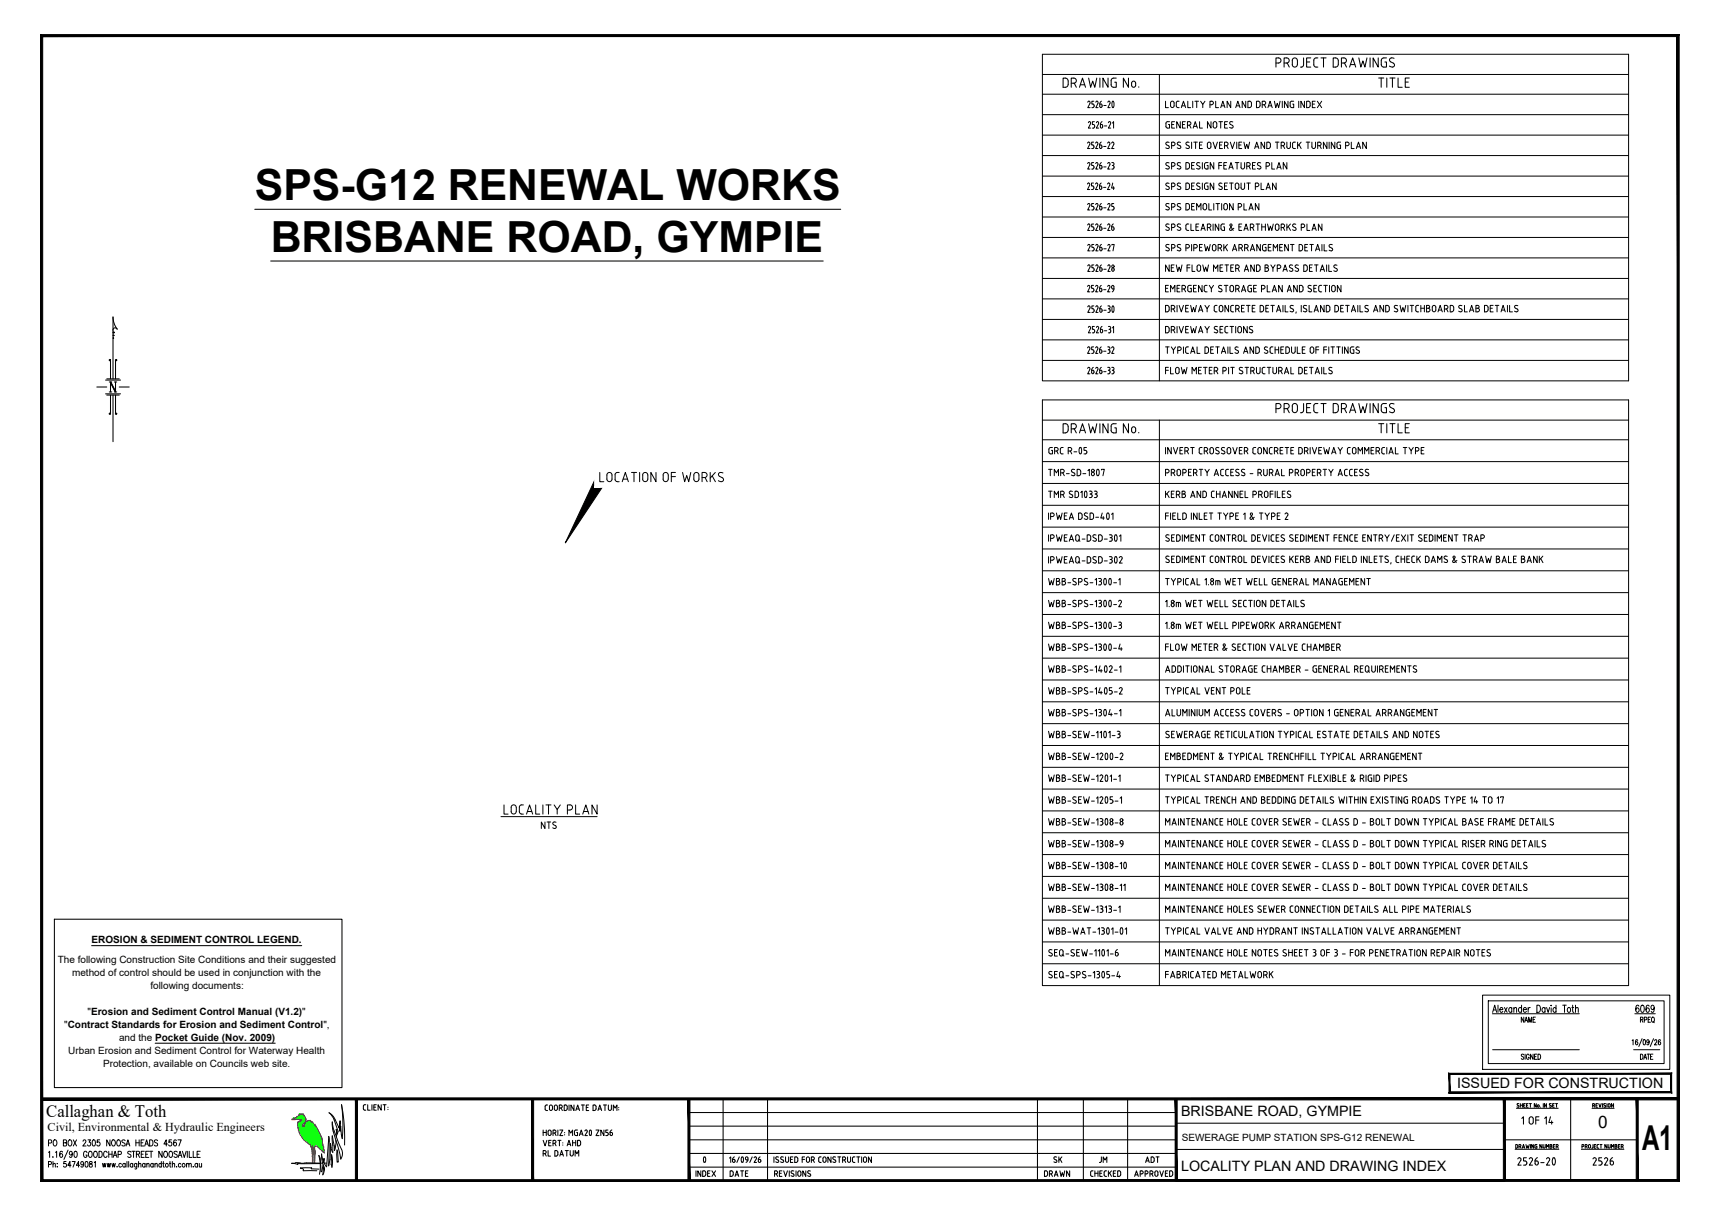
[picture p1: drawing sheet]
<svg xmlns="http://www.w3.org/2000/svg" width="420mm" height="297mm" viewBox="0 0 420 297" stroke-linecap="round" stroke-linejoin="round" font-family="sans-serif">
<defs><g id="words">
<g font-size="10.5">
<text x="62.3" y="48.9">SPS-G12 RENEWAL WORKS</text>
<text x="66.2" y="61.5">BRISBANE ROAD, GYMPIE</text>
</g>
<text font-size="8.4" x="401.3" y="281">A1</text>
<text font-size="4.3" x="11.3" y="272.9">Callaghan &amp; Toth</text>
<text font-size="4.2" x="390.6" y="275.5">0</text>
<g font-size="3.5">
<text x="356.1" y="265.8">ISSUED FOR CONSTRUCTION</text>
<text x="288.7" y="272.6">BRISBANE ROAD, GYMPIE</text>
<text x="288.7" y="286">LOCALITY PLAN AND DRAWING INDEX</text>
</g>
<text font-size="3" x="11.6" y="276.3">Civil, Environmental &amp; Hydraulic Engineers</text>
<g font-size="2.4">
<text x="22.4" y="230.5">EROSION &amp; SEDIMENT CONTROL LEGEND.</text>
<text x="14.1" y="235.2">The following Construction Site Conditions and their suggested</text>
<text x="17.6" y="238.4">method of control should be used in conjunction with the</text>
<text x="36.8" y="241.6">following documents:</text>
<text x="15.7" y="251.1">&quot;Contract Standards for Erosion and Sediment Control&quot;,</text>
<text x="21.4" y="247.9">&quot;Erosion and Sediment Control Manual (V1.2)&quot;</text>
<text x="16.7" y="257.5">Urban Erosion and Sediment Control for Waterway Health</text>
<text x="29.1" y="254.3">and the Pocket Guide (Nov. 2009)</text>
<text x="25.2" y="260.7">Protection, available on Councils web site.</text>
<text x="288.8" y="278.8">SEWERAGE PUMP STATION SPS-G12 RENEWAL</text>
</g>
</g></defs>
<!-- layer: TEXT-3 -->
<g fill="none" stroke="#000" stroke-width=".25">
<path d="M261.1 19.8a.69 .69 0 0 0-.7-.7h-.6v2.2a.95 .95 0 0 0 1.2-.4l.1-.3M261.1 19.8v.8M266.1 19.1l.5 2.2 .5-1.5 .5 1.5 .5-2.2M268.8 19.1v2.2M270.8 19.1v2.2l-1.2-2.2v2.2M271.6 19.7v1M272.8 19.1h-.9l-.3 .6M275.8 19.1v2.2l-1.2-2.2v2.2M311.9 15.4h.6a.62 .62 0 0 0 .6-.6 .62 .62 0 0 0-.6-.7h-.6v2.3M313.9 15.4h.6a.62 .62 0 0 0 .6-.6 .62 .62 0 0 0-.6-.7h-.6v2.3M314.6 15.4l.5 1M317.1 14.8a.62 .62 0 0 0-.6-.7 .62 .62 0 0 0-.7 .7l.1 1a.61 .61 0 0 0 .6 .6 .61 .61 0 0 0 .6-.6"/>
<path d="M317.1 14.8v1M318.6 14.1v1.8a.56 .56 0 0 1-.7 .5M319.4 15.1h.7M320.4 14.1h-1v2.3h1M321.7 14.1l-.5 .3-.1 1.4 .1 .3 .5 .3M321.7 16.4h.4M321.7 14.1h.4M322.9 14.1h1.2M323.5 14.1v2.3M325.9 14.1h.5a.69 .69 0 0 1 .7 .7v.9a.69 .69 0 0 1-.7 .7h-.5zM327.9 15.4h.6a.62 .62 0 0 0 .6-.6 .62 .62 0 0 0-.6-.7h-.6v2.3M328.6 15.4l.5 1"/>
<path d="M329.9 16.4l.7-2.3 .8 2.3M330.1 15.8h1.1M332.1 14.1l.5 2.3 .5-1.5 .5 1.5 .5-2.3M334.9 14.1v2.3M336.9 14.1v2.3l-1.3-2.3v2.3M337 19.1h1.2M337.6 19.1v2.2M338.9 14.1h-.7a.62 .62 0 0 0-.6 .7v1a.62 .62 0 0 0 .6 .6h.7v-1.3h-.4M339 19.1v2.2M339.7 19.1h1.3M340.1 14.1l.6 .2M340.1 14.1a.5 .5 0 0 0-.5 .4 .5 .5 0 0 0 .3 .6l.7 .3a.57 .57 0 0 1 .1 .9 .57 .57 0 0 1-.9 0l-.2-.2"/>
<path d="M340.3 19.1v2.2M341.7 19.1v2.2h1M344.5 19.1h-1v2.2h1M261.8 20.3h.7a.62 .62 0 0 0 .6-.6 .62 .62 0 0 0-.6-.6h-.7v2.2M262.6 20.3l.5 1M263.8 21.3l.8-2.2 .7 2.2M264.1 20.7h1M272.5 20.1h.3v1.2h-.6a.62 .62 0 0 1-.6-.6M276.6 20.3v.5a.5 .5 0 0 0 .5 .5 .5 .5 0 0 0 .5-.5v-.5M276.6 20.3a.5 .5 0 0 1 .5-.5 .5 .5 0 0 1 .5 .5M278.3 21.2v.1M343.5 20.1h.7"/>
</g>
<g fill="none" stroke="#000" stroke-width=".24">
<path d="M254.8 13.3h143.3v79.7h-143.3zM254.8 18.2h143.3M283.4 18.2v74.8M254.8 23h143.3M254.8 28h143.3M254.8 33h143.3M254.8 38h143.3M265.8 35l.3-.3 .3 .2-.6 1.4h.6M265.8 40l.3-.3 .3 .2-.5 1.4h.5M266 30l.3-.3 .2 .2-.5 1.4h.6M266.1 24.7l-.2 .3M266.2 24.7l.2 .4-.5 1.2h.5"/>
<path d="M267.3 34.7h-.5v.7l.4 .1 .2 .3M267.3 39.7h-.5v.7a.46 .46 0 0 1 .6 .5 .46 .46 0 0 1-.6 .4M267.4 24.7h-.5v.7a.44 .44 0 0 1 .5 .3 .44 .44 0 0 1-.3 .6h-.2M267.4 35.8l-.2 .4-.4 .1M267.5 29.7h-.5v.7l.4 .1 .1 .3M267.5 30.9l-.1 .3-.4 .1M267.6 30.8v.2M267.8 35l.3-.3 .2 .2-.5 1.4h.6M267.8 40l.3-.3 .2 .2-.5 1.4h.6M267.8 25l.3-.3 .3 .2-.6 1.4h.6M268 30l.3-.3 .2 .4-.5 1.2h.5M268.8 25.4l.1 .8h.3l.2-.3"/>
<path d="M268.8 25.4h.4l.2 .4M268.9 30.9l.3 .4 .3-.4M269 31v-.6h.2l.2 .1 .1 .5M269.2 34.7l-.4 .7M269.2 39.7l-.4 .7M269.2 24.7l-.4 .7M269.3 35.8l-.1-.4h-.4v.5M269.3 35.8l-.3 .5-.2-.4M269.4 29.7l-.5 .7M269.4 25.8v.1M269.7 35.8h.6M269.8 25.8h.6"/>
<path d="M269.9 30.8h.6M270.7 35l.3-.3 .3 .2-.6 1.4h.6M270.8 40l.2-.3 .3 .4-.6 1.2h.6M270.8 25l.3-.3 .2 .2-.5 1.4h.5M270.9 30l.3-.3 .2 .2-.5 1.4h.6M271.7 35l.3-.3 .3 .4-.6 1.2h.6M271.7 39.7h.3M271.9 24.8v-.1a.99 .99 0 0 1 0 1.6v-.1M271.9 24.8l-.1 .7 .1 .7M271.9 30.1l.3-.4v1.6M272 39.7l.3 .4-.3 .3 .2 .2 .1 .3-.3 .4M284.9 24.7v1.6h.7"/>
<path d="M285.2 35.4l.4 .2M285.6 35.6a.39 .39 0 0 1 .1 .6 .39 .39 0 0 1-.6 0l-.2-.1M285.7 34.8a.43 .43 0 0 0-.6 0 .43 .43 0 0 0 0 .6M285.7 39.8a.42 .42 0 0 0-.6 0 .42 .42 0 0 0 0 .6M285.9 29.7h-.5l-.4 .2v1l.2 .3 .7 .1v-.9h-.3M286.1 25.1a.43 .43 0 0 1 .4-.4 .43 .43 0 0 1 .5 .4M286.1 25.2v.6a.43 .43 0 0 0 .4 .5 .43 .43 0 0 0 .5-.5v-.6M286.4 35.6h.4a.43 .43 0 0 0 .4-.4 .43 .43 0 0 0-.4-.5h-.4v1.6M286.4 30.4h.5M287.1 29.7h-.7v1.6h.7M287.7 36.1l.6 .2M287.9 24.7l-.3 .2-.1 1 .2 .3 .5 .1"/>
<path d="M287.9 24.7h.3M288.5 29.7v1.6l-.9-1.6v1.6M288.5 34.8a.43 .43 0 0 0-.6 0 .43 .43 0 0 0 0 .6l.7 .5v.3l-.3 .1M288.5 39.8a.42 .42 0 0 0-.6 0 .42 .42 0 0 0 0 .6l.7 .5v.3l-.3 .1M288.7 26.3l.6-1.6 .5 1.6M288.9 25.9h.7M289 30.4h.5M289.7 29.7h-.7v1.6h.7M289.9 39.7l.6 .1a1.07 1.07 0 0 1 0 1.4l-.6 .1zM290.2 30.6h.5M290.3 24.7v1.6h.7M290.6 34.8a.42 .42 0 0 0-.6 0 .42 .42 0 0 0 0 .6l.5 .2a.39 .39 0 0 1 .1 .6 .39 .39 0 0 1-.6 0l-.2-.1"/>
<path d="M290.7 30.6a.42 .42 0 0 0 .4-.4 .42 .42 0 0 0-.4-.5h-.5v1.6M290.7 30.6l.4 .7M291.3 34.7v1.6M291.5 24.7v1.6M291.6 31.3l.5-1.6 .6 1.6M291.8 30.9h.7M291.8 34.7h.9M292 39.7h-.7v1.6h.7M292.1 24.7h.8M292.2 34.7v1.6M292.5 24.7v1.6M293.2 35.4h.5"/>
<path d="M293.2 29.7v1.6h.7M293.3 39.8a.41 .41 0 0 0-.6 0 .41 .41 0 0 0 0 .6l.5 .2a.44 .44 0 0 1-.1 .7 .44 .44 0 0 1-.6-.2M293.5 24.7l.5 .8 .5-.8M293.9 34.7h-.7v1.6h.7M293.9 39.7v1.6M294 25.5v.8M295.2 34.9a.43 .43 0 0 1 .5-.2 .43 .43 0 0 1 .3 .5v.7a.43 .43 0 0 1-.5 .4 .43 .43 0 0 1-.4-.4zM295.3 39.7l-.8 .2-.1 1M296 29.7v1.6l-.9-1.6v1.6M296.2 24.7a.43 .43 0 0 1 .4 .4 .43 .43 0 0 1-.4 .5h-.5M296.2 24.7h-.5v1.6M296.5 34.7l.5 1.6 .6-1.6"/>
<path d="M296.6 29.9a.43 .43 0 0 1 .5-.2 .43 .43 0 0 1 .3 .4v.8a.43 .43 0 0 1-.4 .4 .43 .43 0 0 1-.5-.4zM296.7 39.7v1.6l-.9-1.6v1.6M297.1 24.7v1.6h.7M297.9 29.7h.9M298.1 35.4h.5M298.4 26.3l.5-1.6 .5 1.6M298.4 29.7v1.6M298.5 25.9h.8M298.6 39.7h-.7v1.6M298.8 34.7h-.7v1.6h.7M299.3 35.6h.4a.43 .43 0 0 0 .5-.4 .43 .43 0 0 0-.5-.5h-.4v1.6M299.3 30.4h.5"/>
<path d="M299.8 39.7h-.7v1.6h.7M299.8 35.6l.4 .7M300 29.7h-.7v1.6h.7M300.7 34.7l.5 1.6 .6-1.6M300.8 24.7v1.6l-.9-1.6v1.6M301.3 29.8a.41 .41 0 0 0-.6 0 .41 .41 0 0 0 0 .6l.5 .2a.4 .4 0 0 1 .1 .6 .4 .4 0 0 1-.6 0l-.2-.1M301.9 39.7h.9M302 26.3l.6-1.6 .5 1.6M302.2 25.9h.7M302.3 34.7v1.6M302.4 39.7v1.6M302.8 35.4h.5"/>
<path d="M303.3 39.7v1.2M303.5 34.7h-.7v1.6h.7M304 34.7l.4 1.6 .3-1.1 .4 1.1 .3-1.6M304.2 39.7v1.2M304.5 24.7v1.6l-.9-1.6v1.6M305.4 24.7l.2 .1a1.07 1.07 0 0 1 0 1.4l-.6 .1v-1.6h.4M306.7 36.3l.5-1.6 .5 1.6M306.8 35.9h.8M306.8 39.7h-.7v1.6h.7M307.5 24.7l.2 .1a1.06 1.06 0 0 1 .2 1.2l-.8 .3v-1.6h.4M307.7 39.7l-.3 .1-.1 .3 .7 .5a.44 .44 0 0 1 0 .7 .44 .44 0 0 1-.7-.2M307.7 39.7l.4 .1"/>
<path d="M308.9 24.7a.43 .43 0 0 1 .5 .4 .43 .43 0 0 1-.5 .5h-.4M308.9 24.7h-.4v1.6M309 25.6l.4 .7M309.1 34.7v1.6l-.9-1.6v1.6M309.9 39.7a.43 .43 0 0 1 .4 .4 .43 .43 0 0 1-.4 .5M309.9 26.3l.5-1.6 .6 1.6M309.9 39.7h-.4v1.6M310.1 25.9h.7M310.5 35.2l-.2-.4-.7-.1v1.6l.7-.1 .2-.4M310.5 35.2v.6M310.9 39.7v1.6h.7M311.5 24.7l.3 1.6 .4-1.1 .3 1.1 .4-1.6"/>
<path d="M311.7 34.7h.9M312.2 34.7v1.6M313.1 35.6h.5M313.4 24.7v1.6M313.6 34.7a.43 .43 0 0 1 .4 .5 .43 .43 0 0 1-.4 .4M313.6 34.7h-.5v1.6M313.6 35.6l.4 .7M314.5 34.7v1.2a.43 .43 0 0 0 .4 .4 .43 .43 0 0 0 .5-.4M314.5 39.7v1.6l-.9-1.6v1.6M314.8 24.7v1.6l-.9-1.6v1.6M315.3 25.8l.5 .5M315.3 25.2v.7"/>
<path d="M315.4 34.7v1.2M315.8 24.7l-.5 .4M315.8 24.7h.4M315.9 35.9l.4 .4M316 25.4h.2v.9h-.4M316.3 34.7l-.3 .2-.1 1M316.3 36.3h.3M316.3 34.7h.3M317.2 34.7v1.6M317.4 24.7v1.6M317.5 35.3l.5 1M318 34.7l-.8 1"/>
<path d="M318.8 24.7v1.6l-.8-1.6v1.6M319.3 34.7h.8M319.7 34.7v1.6M319.8 24.7l.2 .1a1.07 1.07 0 0 1 0 1.4l-.6 .1v-1.6h.4M320.7 34.7v1.2a.43 .43 0 0 0 .4 .4 .43 .43 0 0 0 .4-.4v-1.2M320.8 25.4h.5M321.5 24.7h-.7v1.6h.7M322 24.7l1 1.6M322.1 35.6h.4a.43 .43 0 0 0 .4-.4 .43 .43 0 0 0-.4-.5h-.4v1.6M322.6 35.6l.3 .7M323 24.7l-1 1.6M324.3 34.7v1.6l-.8-1.6v1.6"/>
<path d="M324.9 34.7v1.6M326.3 34.7v1.6l-.9-1.6v1.6M327.7 34.7l-.9 .2v1l.2 .3 .7 .1v-.9h-.3M328.9 35.6h.4M329.3 34.7a.43 .43 0 0 1 .5 .5 .43 .43 0 0 1-.5 .4M329.3 34.7h-.4v1.6M330.3 34.7v1.6h.7M331.5 36.3l.5-1.6 .6 1.6M331.7 35.9h.7M334 34.7v1.6l-.9-1.6v1.6M254.8 43h143.3M254.8 48h143.3"/>
<path d="M254.8 53h143.3M254.8 58h143.3M265.8 50l.3-.3 .3 .2-.5 1.4h.5M265.8 55l.3-.3 .3 .2-.5 1.4h.5M266.1 44.7l.2 .2v.3M266.1 44.7l-.3 .3M266.1 59.7l-.2 .3M266.2 59.7l.2 .4-.5 1.2h.5M266.3 45.3l-.5 1h.6M266.8 46.3h.3M267.3 44.7h-.5v.7l.4 .1 .2 .3-.1 .3-.2 .2M267.3 49.7h-.5v.7a.45 .45 0 0 1 .6 .5 .45 .45 0 0 1-.6 .4"/>
<path d="M267.3 54.7h-.5v.7h.4l.2 .3M267.4 59.7h-.5v.7l.4 .1 .1 .3M267.4 55.9l-.2 .3-.4 .1M267.4 55.8v.2M267.8 55l.3-.3 .2 .2-.5 1.4h.6M267.8 50l.3-.3 .2 .2-.5 1.4h.6M267.8 60l.3-.3 .3 .2-.6 1.4h.6M268 44.7l.3 .2v.3M268 44.7l-.2 .3M268.3 45.3l-.5 1h.5M268.8 45.4h.2a.42 .42 0 0 1 .3 .5 .42 .42 0 0 1-.4 .3zM268.8 55.9l.3 .4 .2-.4"/>
<path d="M268.8 40.4h.3a.42 .42 0 0 1 .2 .5 .42 .42 0 0 1-.4 .3zM268.8 50.4a.46 .46 0 0 1 .6 .3 .46 .46 0 0 1-.2 .5l-.4-.1zM268.8 55.4h.4l.1 .3M268.8 55.4v.6M269.2 44.7l-.5 .7M269.2 49.7l-.4 .7M269.2 54.7l-.4 .7M269.2 59.7l-.4 .7M269.3 55.8v.2M269.7 45.8h.6M269.8 40.8h.5M269.8 50.8h.5"/>
<path d="M269.8 55.8h.5M270.7 55l.3-.3 .3 .4-.6 1.2h.6M270.8 50l.2-.3 .3 .4-.6 1.2h.6M270.8 60l.3-.3 .2 .2-.5 1.4h.5M271 44.7l.2 .2v.3M271 44.7l-.3 .3M271.2 45.3l-.5 1h.6M271.7 55.9l.3 .4 .3-.4M271.7 41.3h.3M271.7 51.3h.3M271.8 59.9v-.2h.5l-.3 1.6M271.9 40.4h.1"/>
<path d="M272 44.7l-.3 1.2h.7M272 55.4l.3 .3M272 50.4l.3 .4-.1 .3-.2 .2M272 55.4h-.3v.6M272.1 54.7l-.4 .7M272.2 45.6v.7M272.2 49.7h-.5v.7h.3M272.3 55.8v.2M284.9 46.1l.6 .2M285.2 40.4l.4 .2M285.2 45.4l.4 .2M285.2 50.4l.4 .2"/>
<path d="M285.2 55.4l.4 .2M285.6 40.6a.44 .44 0 0 1 0 .7 .44 .44 0 0 1-.7-.2M285.6 45.6l.2 .4-.3 .3M285.6 50.6a.44 .44 0 0 1 0 .7 .44 .44 0 0 1-.7-.2M285.6 55.6a.44 .44 0 0 1 0 .7 .44 .44 0 0 1-.7-.2M285.7 44.8a.42 .42 0 0 0-.6 0 .42 .42 0 0 0 0 .6M285.7 49.8a.42 .42 0 0 0-.6 0 .42 .42 0 0 0 0 .6M285.7 54.8a.42 .42 0 0 0-.6-.1 .42 .42 0 0 0 0 .7M285.7 59.8a.43 .43 0 0 0-.6 0 .43 .43 0 0 0 0 .6M286.4 45.6h.4a.43 .43 0 0 0 .4-.4 .43 .43 0 0 0-.4-.5h-.4v1.6M286.4 40.6h.4M286.4 55.6h.4"/>
<path d="M286.8 40.6a.43 .43 0 0 0 .4-.4 .43 .43 0 0 0-.4-.5h-.4v1.6M286.8 49.7a.43 .43 0 0 1 .4 .4 .43 .43 0 0 1-.4 .5h-.4M286.8 54.7a.43 .43 0 0 1 .4 .4 .43 .43 0 0 1-.4 .5M286.8 49.7h-.4v1.6M286.8 54.7h-.4v1.6M287.7 41.1l.6 .2M287.7 46.1l.6 .2M287.7 51.1l.6 .2M287.7 56.1l.6 .2M288 50.4l.4 .2M288.4 50.6l.2 .4-.3 .3M288.5 44.8a.42 .42 0 0 0-.6 0 .42 .42 0 0 0 0 .6l.7 .5v.2l-.3 .2"/>
<path d="M288.5 49.8a.42 .42 0 0 0-.6 0 .42 .42 0 0 0 0 .6M288.5 54.8a.42 .42 0 0 0-.6-.1 .42 .42 0 0 0 0 .7l.7 .4v.3l-.3 .2M288.5 59.8a.43 .43 0 0 0-.6 0 .43 .43 0 0 0 0 .6l.7 .5v.3l-.3 .1M289.9 55.9l.2 .3 .5 .1M290.2 46.3l.3-.1a1.06 1.06 0 0 0 0-1.4l-.6-.1v1.6h.4M290.2 49.7l.3 .1a1.07 1.07 0 0 1 0 1.4l-.6 .1v-1.6h.4M290.2 54.7l-.3 .2v1M290.3 54.7h.3M291.1 54.7v1.6h.7M291.3 59.7v1.6M291.3 40.4h.5M291.3 45.4h.5"/>
<path d="M291.3 50.4h.5M292 44.7h-.7v1.6h.7M292 49.7h-.7v1.6h.7M292.3 55.4h.5M292.5 46.1l.5 .2M292.5 51.3v-1.6l.5 .9 .5-.9v1.6M293 54.7h-.7v1.6h.7M293.3 44.8a.41 .41 0 0 0-.6 0 .41 .41 0 0 0 0 .6l.6 .5v.2l-.3 .2M293.5 56.3l.5-1.6 .6 1.6M293.7 55.8h.7M293.9 59.7h-.7v1.6h.7M293.9 44.7v1.6"/>
<path d="M294.4 59.7l.3 1.6 .4-1.1 .4 1.1 .3-1.6M294.9 50.1a.43 .43 0 0 0-.4-.4 .43 .43 0 0 0-.5 .4v.7a.43 .43 0 0 0 .5 .5 .43 .43 0 0 0 .4-.5M294.9 50.2v.6M295 40.4h.3v.9l-.7-.1-.2-.4M295 45.4h.3v.9h-.4M295.1 55.6h.5M295.3 44.7l-.7 .1a1.2 1.2 0 0 0-.1 1.3l.3 .2M295.5 49.7v1.6h.7M295.5 54.7a.43 .43 0 0 1 .5 .4 .43 .43 0 0 1-.5 .5M295.6 54.7h-.5v1.6M295.6 55.6l.4 .7M296.5 54.7v1.6"/>
<path d="M296.7 44.7v1.6l-.9-1.6v1.6M296.7 49.7v1.6M297.2 49.7h.9M297.6 49.7v1.6M297.9 46.1l.5 .2M297.9 54.7v1.6l-.9-1.6v1.6M297.9 40.4h.7M298.6 45.6l.2 .4-.4 .3M298.6 49.7v1.6M298.7 44.8a.41 .41 0 0 0-.6 0 .41 .41 0 0 0 0 .6l.5 .2M298.9 54.7l-.3 .1a1.2 1.2 0 0 0-.1 1.3l.8 .2v-.9h-.3M298.9 54.7h.4"/>
<path d="M299.1 40.4h.6M299.1 59.7v1.6M299.3 45.4h.5M300 50.1a.43 .43 0 0 0-.4-.4 .43 .43 0 0 0-.5 .4v.7a.43 .43 0 0 0 .5 .5 .43 .43 0 0 0 .4-.5M300 44.7h-.7v1.6h.7M300 50.2v.6M300 59.7l-.9 1M300.4 41.3l.5-1.6 .5 1.6M300.5 40.9h.7M300.5 44.7h.9M300.7 55.1v-.3h.3l.1 .3-.5 .8v.3h.3l.7-.4M300.7 55.1l.7 1.2"/>
<path d="M301 44.7v1.6M301.4 49.7v1.6l-.9-1.6v1.6M302.8 45.1a.43 .43 0 0 0-.4-.4 .43 .43 0 0 0-.5 .4v.8a.43 .43 0 0 0 .5 .4 .43 .43 0 0 0 .4-.5M302.8 45.2v.7M302.8 55.4h.5M303.1 49.7a.43 .43 0 0 1 .4 .4 .43 .43 0 0 1-.4 .5h-.5M303.1 49.7h-.5v1.6M303.3 40.8a.43 .43 0 0 0 .5 .5 .43 .43 0 0 0 .4-.5M303.3 44.7v1.1a.43 .43 0 0 0 .5 .5 .43 .43 0 0 0 .4-.5v-1.1M303.5 54.7h-.7v1.6h.7M304 49.7v1.6h.7M304 56.3l.6-1.6 .5 1.6"/>
<path d="M304.2 55.9h.7M304.7 40.6h.5M304.7 44.7h.9M305.1 40.6a.43 .43 0 0 0 .5-.4 .43 .43 0 0 0-.4-.5h-.5v1.6M305.2 44.7v1.6M305.3 51.3l.5-1.6 .5 1.6M305.3 40.6l.3 .7M305.4 50.8h.8M305.6 55.6h.4M306 54.7a.43 .43 0 0 1 .5 .5 .43 .43 0 0 1-.5 .4M306 54.7h-.4v1.6M306.1 40.4h.6"/>
<path d="M306.1 55.6l.4 .7M306.8 45.6h.5M307 54.7h.9M307.3 44.7a.43 .43 0 0 1 .4 .4 .43 .43 0 0 1-.4 .5M307.3 44.7h-.5v1.6M307.4 54.7v1.6M307.7 49.7v1.6l-.9-1.6v1.6M308.1 59.7v1.6l-.9-1.6v1.6M308.2 44.7v1.6h.7M308.4 55.4h.9M308.4 54.7v1.6M309.3 54.7v1.6"/>
<path d="M309.5 46.3l.5-1.6 .5 1.6M309.5 59.7l-.7 .1-.2 .4M309.5 40.6h.4M309.6 45.9h.7M309.8 54.7l.4 1.6 .3-1 .4 1 .3-1.6M310.7 59.7h-.7v1.6h.7M311.8 54.9a.43 .43 0 0 1 .5-.2 .43 .43 0 0 1 .3 .5v.7a.43 .43 0 0 1-.4 .4 .43 .43 0 0 1-.5-.4zM311.9 44.7v1.6l-.9-1.6v1.6M312.1 41.3l.5-1.6 .5 1.6M312.2 40.9h.8M313.1 55.6h.5M313.5 59.7h-.7v1.6h.7"/>
<path d="M313.6 54.7a.43 .43 0 0 1 .4 .5 .43 .43 0 0 1-.4 .4M313.6 54.7h-.5v1.6M313.6 55.6l.4 .7M314.5 54.7v1.6M314.9 55.3l.5 1M314.9 59.7v1.6l-.9-1.6v1.6M315.4 54.7l-.9 1M315.4 59.7h.9M315.8 59.7v1.6M316.3 54.7l.4 .1M316.3 54.7l-.3 .2-.1 .2 .7 .5M316.6 55.6a.39 .39 0 0 1 .1 .6 .39 .39 0 0 1-.6 0l-.2-.1"/>
<path d="M317.9 59.7l.2 .1 .3 .4M317.9 59.7h-.4v1.6h.4M318.1 55.6h.4a.43 .43 0 0 0 .4-.4 .43 .43 0 0 0-.4-.5h-.4v1.6M319.4 54.7v1.6h.7M319.6 59.7h-.7v1.6h.7M320.1 59.7h.9M320.6 59.7v1.6M320.7 56.3l.5-1.6 .5 1.6M320.8 55.9h.8M323.1 54.7v1.6l-.9-1.6v1.6M323.1 59.7v1.6M323.6 59.7v1.6h.7"/>
<path d="M325.6 59.8a.43 .43 0 0 0-.6 0 .43 .43 0 0 0 0 .6M254.8 63h143.3M254.8 68h143.3M254.8 73h143.3M254.8 78h143.3M265.8 70l.3-.3 .2 .2-.5 1.4h.6M266 80l.3-.3 .2 .2-.5 1.4h.6M266.1 64.7l-.2 .3M266.1 74.7l-.2 .3M266.2 64.7l.2 .4-.5 1.2h.5M266.2 74.7l.2 .4-.5 1.2h.5M266.8 71.3h.3"/>
<path d="M267.1 70.4l.3 .4M267.3 69.7h-.5v.7h.3M267.4 64.7h-.5v.7a.46 .46 0 0 1 .5 .5 .46 .46 0 0 1-.5 .4M267.4 70.9l-.3 .4M267.4 74.7h-.5v.7a.46 .46 0 0 1 .5 .5 .46 .46 0 0 1-.5 .4M267.4 70.8v.1M267.4 60.8l-.1 .4-.4 .1M267.5 79.7h-.5v.7l.4 .1 .1 .3M267.8 70l.3-.3 .2 .2-.5 1.4h.6M267.8 65l.3-.3 .3 .2-.6 1.4h.6M267.8 75l.3-.3 .3 .2-.6 1.4h.6M268 80l.3-.3 .2 .4-.5 1.2h.5"/>
<path d="M268.8 75.4l.1 .8h.3l.2-.3M268.8 75.4h.4l.2 .4M269 70.4a.42 .42 0 0 1 .3 .5 .42 .42 0 0 1-.4 .3l-.1-.3M269 70.4h-.2v.5M269.1 65.4l.3 .4M269.1 65.4h-.3v.7l.4 .1 .2-.3M269.2 69.7l-.4 .7M269.2 64.7l-.4 .7M269.2 74.7l-.4 .7M269.4 60.8l-.2-.4h-.4l.1 .8h.3l.2-.3M269.4 79.7l-.5 .7M269.4 60.8v.1"/>
<path d="M269.4 65.8v.1M269.4 75.8v.2M269.7 70.8h.6M269.8 60.8h.6M269.8 65.8h.6M269.8 75.8h.6M270.7 70l.3-.3 .3 .4-.6 1.2h.6M270.8 65l.3-.3 .2 .2-.5 1.4h.5M270.8 74.7l.5 .2v.4l-.3 .1M270.9 79.7l.5 .2v.4l-.2 .1M270.9 75.4h.2M271 75.4a.47 .47 0 0 1 .3 .6 .47 .47 0 0 1-.5 .3"/>
<path d="M271.7 70.1l.1-.3h.3l.2 .8-.5-.1-.1-.3M271.7 70.1v.1M271.9 74.8v-.1a.97 .97 0 0 1 0 1.6v-.1M271.9 74.8l-.1 .7 .1 .7M272.3 70.5l-.5 .8M272.3 65.8l-.1-.3a.39 .39 0 0 0-.5 .3 .39 .39 0 0 0 .5 .4l.1-.3M272.3 65.8v.1M284.9 70.4h.5M285.2 60.4l.4 .2M285.6 69.7h-.7v1.6h.7M285.6 60.6a.39 .39 0 0 1 .1 .6 .39 .39 0 0 1-.6 0l-.2-.1M285.7 75.7l-.2 .4-.2 .1"/>
<path d="M285.7 75.1l-.2-.4-.6-.1v1.6h.4M285.8 64.7v1.6l-.9-1.6v1.6M285.8 75.1v.6M286.1 71.3v-1.6l.5 .9 .6-.9v1.6M286.3 75.5h.4a.43 .43 0 0 0 .4-.5 .43 .43 0 0 0-.4-.4h-.4v1.6M286.3 65.4h.5M286.4 60.6h.4a.43 .43 0 0 0 .4-.4 .43 .43 0 0 0-.4-.5h-.4v1.6M286.8 75.5l.4 .7M287 64.7h-.7v1.6h.7M287.5 64.7l.4 1.6 .3-1.1 .4 1.1 .3-1.6M287.7 70.4h.5M287.7 74.6v1.6"/>
<path d="M287.7 79.7v1.6M287.7 61.1l.6 .2M288.2 74.6l.5 1.6 .6-1.6M288.2 79.7l.5 1.6 .6-1.6M288.4 69.7h-.7v1.6h.7M288.9 70.6h.4a.43 .43 0 0 0 .5-.5 .43 .43 0 0 0-.5-.4h-.4v1.6M289.4 70.6l.4 .7M289.8 75.3h.5M289.9 60.6h.4a.43 .43 0 0 0 .4-.4 .43 .43 0 0 0-.4-.5h-.4v1.6M290.1 65.4h.7M290.3 70.8l.4 .5M290.5 74.6h-.7v1.6h.7"/>
<path d="M290.5 79.7h-.7v1.6h.7M290.8 64.7h-.7v1.6M290.9 70.4h.3v.9h-.5M291 74.6l.4 1.6 .3-1.1 .4 1.1 .3-1.6M291 79.7l.4 1.6 .3-1 .4 1 .3-1.6M291.2 69.7l-.8 .2-.1 1M291.4 64.7v1.6h.7M291.7 70.4h.5M291.8 60.6h.4a.43 .43 0 0 0 .5-.4 .43 .43 0 0 0-.5-.5h-.4v1.6M292.4 69.7h-.7v1.6h.7M292.6 64.9a.43 .43 0 0 1 .5-.2 .43 .43 0 0 1 .4 .4v.7a.43 .43 0 0 1-.5 .5 .43 .43 0 0 1-.4-.4zM292.9 76.2l.6-1.6 .5 1.6"/>
<path d="M293.1 75.7h.7M293.2 60.4h.5M293.8 69.7v1.6l-.9-1.6v1.6M294 64.7l.3 1.6 .4-1.1 .3 1.1 .4-1.6M294.5 74.6l.5 .8 .6-.8M294.5 79.7l.5 .8 .6-.8M294.7 71.3h.3M295 69.7l-.6 .2-.1 1 .4 .4M295 75.4v.8M295.6 69.7l.5 .8 .5-.8M296.1 70.5v.8M296.3 60.2v.7a.43 .43 0 0 0 .5 .4 .43 .43 0 0 0 .4-.4v-.7"/>
<path d="M296.3 60.2a.43 .43 0 0 1 .5-.5 .43 .43 0 0 1 .4 .5M296.6 66.3v-1.6l.5 .9 .6-.9v1.6M297.1 79.7l.5 .1M297.1 79.7l-.2 .2-.1 .3 .7 .5a.4 .4 0 0 1 0 .5 .4 .4 0 0 1-.6 0l-.1-.1M297.2 76.2h.3M297.5 74.6l-.5 .1-.2 .3v1l.4 .2M297.7 60.6h.5a.43 .43 0 0 0 .4-.4 .43 .43 0 0 0-.4-.5h-.5v1.6M297.8 71.1l.6 .2M298 75.7a.43 .43 0 0 0 .4 .5 .43 .43 0 0 0 .5-.5M298 75.7v-.7a.43 .43 0 0 1 .4-.4 .43 .43 0 0 1 .5 .4v.7M298.2 65.4h.5M298.3 60.6l.3 .7"/>
<path d="M298.6 69.8a.41 .41 0 0 0-.6 0 .41 .41 0 0 0 0 .6l.7 .5-.1 .2-.2 .2M298.9 64.7h-.7v1.6h.7M298.9 79.7h-.7v1.6h.7M299.2 69.7h.9M299.4 64.7h.9M299.5 60.3l.5 1M299.7 69.7v1.6M299.8 64.7v1.6M300.1 79.7l-.5 .1-.2 .3M300.3 74.6v1.6l-.9-1.6v1.6M300.6 70.8a.43 .43 0 0 0 .5 .5 .43 .43 0 0 0 .4-.5M300.6 70.9v-.8a.43 .43 0 0 1 .5-.4 .43 .43 0 0 1 .4 .4v.8"/>
<path d="M300.6 79.7h.9M300.8 65.4h.5M301.1 79.7v1.6M301.2 76.2h.3M301.2 61.3l.6-1.6 .5 1.6M301.4 60.9h.7M301.5 64.7h-.7v1.6h.7M301.5 74.6l-.6 .2-.1 1 .4 .4M302 70.6h.5a.43 .43 0 0 0 .4-.5 .43 .43 0 0 0-.4-.4h-.5v1.6M302 75.5h.5a.43 .43 0 0 0 .4-.5 .43 .43 0 0 0-.4-.4h-.5v1.6M302 65.6h.5M302 79.7v1.6"/>
<path d="M302.5 65.6a.43 .43 0 0 0 .4-.4 .43 .43 0 0 0-.4-.5h-.5v1.6M302.6 65.6l.3 .7M302.6 70.6l.3 .7M302.6 75.5l.3 .7M302.6 80a.43 .43 0 0 1 .5-.2 .43 .43 0 0 1 .3 .4v.7a.43 .43 0 0 1-.4 .4 .43 .43 0 0 1-.4-.4zM302.8 60.6h.4a.43 .43 0 0 0 .5-.4 .43 .43 0 0 0-.4-.5h-.5v1.6M303.3 60.6l.4 .7M303.4 71.3l.6-1.6 .5 1.6M303.4 75.3h.6M303.6 70.9h.7M304.1 66.3l.6-1.6 .5 1.6M304.1 74.6h-.7v1.6h.7"/>
<path d="M304.2 60.6h.4a.43 .43 0 0 0 .5-.4 .43 .43 0 0 0-.4-.5h-.5v1.6M304.3 65.9h.7M304.7 74.6h.8M304.7 60.6l.4 .7M304.8 79.7v1.6l-.8-1.6v1.6M305 70.8l.4 .5M305.1 74.6v1.6M305.6 61.3l.5-1.6 .6 1.6M305.6 70.4h.3v.9h-.4M305.8 60.9h.7M305.9 69.7l-.8 .2-.1 1M306.1 75.3h.5"/>
<path d="M306.1 79.8a.43 .43 0 0 0-.6 0 .43 .43 0 0 0 0 .6M306.4 70.4h.5M306.6 64.7v1.6l-.9-1.6v1.6M306.8 74.6h-.7v1.6h.7M307.1 64.7l.6 .1a1.06 1.06 0 0 1 .2 1.2l-.8 .3zM307.1 69.7h-.7v1.6h.7M308.3 70.6h.5a.43 .43 0 0 0 .4-.5 .43 .43 0 0 0-.4-.4h-.5v1.6M308.4 74.6l.4 .2v.3M308.4 74.6h-.4v1.6h.4M308.6 60.2v.9l.9 .2v-.9h-.3M308.8 75.7l-.2 .4-.2 .1M308.9 75.1v.6"/>
<path d="M309.2 64.7l.7 .2v.3l-.3 .2a.43 .43 0 0 1 .5 .4 .43 .43 0 0 1-.5 .5h-.4zM309.2 65.4h.4M309.4 75.3h.5M309.7 69.7v1.6h.7M310 60.4h.5M310.1 74.6h-.7v1.6h.7M310.6 64.7l.5 .8 .6-.8M310.6 74.6h.9M311 71.3l.5-1.6 .5 1.6M311 74.6v1.6M311.1 70.9h.7M311.1 65.5v.8"/>
<path d="M311.2 61.3v-1.6l.5 .9 .6-.9v1.6M312 76.2l.5-1.6 .6 1.6M312.2 75.7h.7M312.2 65.6h.4M312.6 65.6a.43 .43 0 0 0 .5-.4 .43 .43 0 0 0-.5-.5h-.4v1.6M312.8 60.4h.5M313.4 69.7v1.6l-.9-1.6v1.6M313.6 66.3l.5-1.6 .5 1.6M313.6 74.6v1.6M313.7 65.9h.8M314.1 74.6v1.6h.7M314.6 71.3l.6-1.6 .5 1.6"/>
<path d="M314.8 70.9h.7M315.3 76l.5 .2M315.5 75.3l.5 .2M315.9 64.8a.42 .42 0 0 0-.6 0 .42 .42 0 0 0 0 .6l.5 .2a.44 .44 0 0 1 0 .7 .44 .44 0 0 1-.7-.2M316 75.5l.2 .4-.4 .3M316.1 74.7a.42 .42 0 0 0-.6-.1 .42 .42 0 0 0 0 .7M316.8 76.2l-.1 .3M317.1 69.7v1.6l-.9-1.6v1.6M317.2 65.6a.44 .44 0 0 1 0 .7 .44 .44 0 0 1-.7-.2M317.3 64.8a.42 .42 0 0 0-.6 0 .42 .42 0 0 0 0 .6l.5 .2M318 71.3l.2-.1a1.06 1.06 0 0 0 0-1.4l-.6-.1v1.6h.4M318.1 74.6v1.6"/>
<path d="M318.4 60.8l-.3 .4-.2 .1M318.4 60.2v.6M318.5 76l.6 .2M318.7 64.7l.6 .1a1.06 1.06 0 0 1 .1 1.2l-.7 .3zM318.8 75.3l.5 .2M318.9 60.4h.5M319.2 75.5l.2 .4-.3 .3M319.4 74.7a.42 .42 0 0 0-.7-.1 .42 .42 0 0 0 0 .7M319.7 71.1l.5 .2M320 74.6v1.6h.7M320.1 65.4h.5M320.5 69.8a.41 .41 0 0 0-.6 0 .41 .41 0 0 0 0 .6l.7 .5-.1 .2-.3 .2"/>
<path d="M320.8 64.7h-.7v1.6h.7M321.1 70.4h.5M321.2 76.2l.5-1.6 .5 1.6M321.3 64.7h.9M321.4 75.7h.7M321.5 61.3l.6-1.6 .5 1.6M321.7 60.9h.7M321.7 64.7v1.6M321.8 69.7h-.7v1.6h.7M322.7 66.3l.5-1.6 .5 1.6M322.7 69.7l-.4 .4 .1 1 .3 .2M322.7 71.3h.3"/>
<path d="M322.7 69.7h.3M322.8 65.9h.8M323.6 69.7h.8M323.6 74.6v1.6l-.8-1.6v1.6M324 69.7v1.6M324.3 64.7v1.6M324.6 74.6l.2 .1 .2 .4M324.6 74.6h-.4v1.6h.4M324.8 64.7v1.6h.7M325 69.7v1.6M325 75.7l-.2 .4-.2 .1M325.1 60.4l.4 .2a.39 .39 0 0 1 .1 .6 .39 .39 0 0 1-.6 0l-.1-.1"/>
<path d="M325.1 75.1v.6M325.5 70.9v-.8a.43 .43 0 0 1 .4-.4 .43 .43 0 0 1 .4 .4l.1 .8M325.5 70.8a.43 .43 0 0 0 .4 .5 .43 .43 0 0 0 .4-.5M326.7 76.2l.2-.1a1.06 1.06 0 0 0 0-1.4l-.6-.1v1.6h.4M326.8 64.8a.41 .41 0 0 0-.6 0 .41 .41 0 0 0 0 .6l.5 .2a.44 .44 0 0 1 0 .7 .44 .44 0 0 1-.7-.2M327.7 75.3h.5M327.8 69.7v1.6l-.9-1.6v1.6M328.4 74.6h-.7v1.6h.7M328.9 74.6h.9M329.3 74.6v1.6M330.3 76.2l.5-1.6 .5 1.6M330.5 75.7h.7"/>
<path d="M331.9 74.6v1.6M332.4 74.6v1.6h.7M333.6 76l.5 .2M334.4 74.7a.42 .42 0 0 0-.6-.1 .42 .42 0 0 0 0 .7l.7 .4-.1 .3-.3 .2M335.7 76.2l.6-1.6 .5 1.6M335.9 75.7h.7M338.2 74.6v1.6l-.9-1.6v1.6M339.1 76.2l.2-.1a1.06 1.06 0 0 0 0-1.4l-.6-.1v1.6h.4M340.8 76l.5 .2M341.6 74.7a.42 .42 0 0 0-.6-.1 .42 .42 0 0 0 0 .7l.6 .4v.3l-.3 .2M342.2 74.6l.3 1.6 .4-1.1 .3 1.1 .4-1.6M344.1 74.6v1.6"/>
<path d="M344.7 74.6h.8M345.1 74.6v1.6M346.4 76.2h.4M346.8 74.6l-.7 .2-.1 1 .4 .4M347.3 75.3h.8M347.3 74.6v1.6M348.1 74.6v1.6M348.7 75.3h.4M349.1 75.3a.43 .43 0 0 1 .4 .4 .43 .43 0 0 1-.4 .5M349.1 75.3l.3-.2v-.3l-.7-.2v1.6h.4M350.1 75.7v-.7a.43 .43 0 0 1 .4-.4 .43 .43 0 0 1 .4 .4v.7M350.1 75.7a.43 .43 0 0 0 .4 .5 .43 .43 0 0 0 .4-.5"/>
<path d="M351.5 76.2l.5-1.6 .5 1.6M351.6 75.7h.8M353 75.5h.5a.43 .43 0 0 0 .4-.5 .43 .43 0 0 0-.4-.4h-.5v1.6M353.6 75.5l.3 .7M354.8 76.2l.3-.1a1.06 1.06 0 0 0 0-1.4l-.6-.1v1.6h.3M356.5 76l.6 .2M356.9 74.6l-.3 .1-.1 .3 .9 .7-.1 .3-.2 .2M356.9 74.6l.4 .1M357.9 74.6v1.6h.7M359.2 76.2l.5-1.6 .5 1.6M359.3 75.7h.8M360.7 75.3h.5"/>
<path d="M361.2 75.3a.43 .43 0 0 1 .4 .4 .43 .43 0 0 1-.4 .5M361.2 75.3l.3-.2v-.3l-.8-.2v1.6h.5M363.2 74.6l.3 .1 .2 .4M363.2 74.6h-.4v1.6h.4M363.7 75.7l-.2 .4-.3 .1M363.7 75.1v.6M364.2 75.3h.6M365 74.6h-.8v1.6h.8M365.5 74.6h.9M365.9 74.6v1.6M366.9 76.2l.5-1.6 .5 1.6M367 75.7h.8"/>
<path d="M368.4 74.6v1.6M369 74.6v1.6h.7M370.2 76l.5 .2M370.4 75.3l.5 .2M370.9 75.5l.1 .4-.3 .3M371 74.7a.42 .42 0 0 0-.6-.1 .42 .42 0 0 0 0 .7M254.8 83h143.3M254.8 88h143.3M265.8 90l.2-.2h.3l.1 .5M266.1 84.7l-.3 .3M266.1 84.7l.3 .2v.4M266.4 85.3l-.6 1h.6"/>
<path d="M266.4 90.3l-.5 1h.5M266.8 90.9l.3 .4 .3-.4M266.8 91v-.5l.3-.1 .2 .1 .1 .5M266.8 86.3h.3M267.2 89.7l-.4 .7M267.3 84.7h-.5v.7a.45 .45 0 0 1 .6 .3 .45 .45 0 0 1-.3 .6M267.5 81l-.1 .3h-.4M267.6 80.8v.2M267.8 90l.2-.2h.2l.1 .5M268.1 84.7l.2 .2v.4M268.1 84.7l-.3 .3M268.3 85.3l-.5 1h.6"/>
<path d="M268.3 90.3l-.5 1h.6M268.8 86v.1a.39 .39 0 0 0 .6-.1 .39 .39 0 0 0-.2-.5l-.4-.1v.6M268.8 90.9l.3 .4 .2-.4M268.8 90.5h.5v.5M268.8 90.5v.5M268.9 81l.1 .1a.39 .39 0 0 0 .6-.1 .39 .39 0 0 0-.3-.5l-.3-.1v.6M269.2 84.7l-.4 .7M269.2 89.7l-.4 .7M269.7 85.8h.6M269.8 90.8h.5M269.9 80.8h.6M270.7 84.7l.6 .2v.4l-.3 .1"/>
<path d="M270.7 86.3h.3M270.7 89.7h.3M270.7 91.3h.3M270.9 85.4h.1M270.9 90.5h.1M271 85.4l.3 .4v.3l-.3 .2M271 89.7l.3 .2v.4l-.3 .1 .3 .2v.4M271.1 80.4h.1M271.2 80.4l.2 .2v.5l-.5 .2M271.3 90.9l-.3 .4M271.7 89.7h.3M271.7 91.3h.3"/>
<path d="M271.9 90.5h.1M271.9 80.1l.3-.4v1.6M272 84.7l.2 .2v.4M272 84.7l-.3 .3M272 89.7l.2 .2v.4l-.2 .1 .2 .2 .1 .4M272.2 85.3l-.5 1h.6M272.3 90.9l-.3 .4M284.9 84.7h.9M284.9 90.5h.7M285.3 84.7v1.6M285.6 89.7h-.7v1.6M285.7 80.2l-.2-.4-.6-.1v1.6l.6-.1 .2-.4"/>
<path d="M285.8 80.2v.6M286.1 89.7v1.6h.7M286.3 80.6h.4a.43 .43 0 0 0 .4-.4 .43 .43 0 0 0-.4-.5h-.4v1.6M286.3 84.7l.5 .8 .5-.8M286.8 80.6l.4 .7M286.8 85.5v.8M287.4 89.9a.43 .43 0 0 1 .5-.2 .43 .43 0 0 1 .3 .5v.7a.43 .43 0 0 1-.4 .4 .43 .43 0 0 1-.5-.4zM287.9 85.6h.4a.43 .43 0 0 0 .4-.4 .43 .43 0 0 0-.4-.5h-.4v1.6M288.7 89.7l.4 1.6 .3-1 .4 1 .3-1.6M289.3 84.7v1.6M289.8 85.9l.4 .4M289.8 80.4h.5"/>
<path d="M289.8 85.1v.8M290.2 86.3h.3M290.5 84.7l-.5 .1-.2 .3M291 86.3l.5-1.6 .6 1.6M291.2 85.9h.7M291.4 91.3v-1.6l.5 .9 .5-.9v1.6M292.6 84.7v1.6h.7M292.9 81.3l.6-1.6 .5 1.6M292.9 90.5h.6M293.1 80.9h.7M293.6 89.7h-.7v1.6h.7M294.2 89.7h.8"/>
<path d="M294.6 89.7v1.6M294.9 86.3l.2-.1a1.06 1.06 0 0 0 0-1.4l-.6-.1v1.6h.4M295 80.5v.8M295.6 90.5h.5M295.9 85.4h.5M296.3 89.7h-.7v1.6h.7M296.6 84.7h-.7v1.6h.7M296.8 90.6h.4a.43 .43 0 0 0 .4-.4 .43 .43 0 0 0-.4-.5h-.4v1.6M297.1 84.7h.9M297.3 90.6l.4 .7M297.6 84.7v1.6M298.2 80.4h.5"/>
<path d="M298.5 86.3l.6-1.6 .5 1.6M298.7 85.9h.7M298.9 90.6h.4a.43 .43 0 0 0 .4-.4 .43 .43 0 0 0-.4-.5h-.4v1.6M299.4 80.1l.1 1 .6 .2M300.1 84.7v1.6M300.3 89.7v1.6M300.6 84.7v1.6h.7M300.8 89.7h.9M301.2 89.7v1.6M301.8 86.1l.6 .2M302.6 84.8a.41 .41 0 0 0-.6 0 .41 .41 0 0 0 0 .6l.7 .5-.1 .3-.2 .1M302.9 91.1l.5 .2"/>
<path d="M303.1 90.4l.7 .5-.1 .3-.3 .1M303.7 89.8a.42 .42 0 0 0-.6 0 .42 .42 0 0 0 0 .6M304 86.3l.5-1.6 .5 1.6M304.1 85.9h.8M304.3 89.7h.9M304.8 89.7v1.6M305.6 80.4l.4 .3M305.7 90.6h.4a.43 .43 0 0 0 .5-.4 .43 .43 0 0 0-.4-.5h-.5v1.6M306 80.6a.39 .39 0 0 1 .1 .6 .39 .39 0 0 1-.6 0l-.2-.1M306.2 90.6l.4 .7M306.4 84.7v1.6l-.9-1.6v1.6M307.1 89.7v1.2a.43 .43 0 0 0 .4 .4 .43 .43 0 0 0 .5-.4v-1.2"/>
<path d="M307.3 86.3l.3-.1a1.06 1.06 0 0 0 0-1.4l-.7-.1v1.6h.4M309 86.1l.6 .2M309.2 89.7l-.5 .1-.2 .3 .1 1 .6 .2M309.7 89.7h.9M309.8 84.8a.41 .41 0 0 0-.6 0 .41 .41 0 0 0 0 .6l.7 .5-.1 .3-.2 .1M310.2 89.7v1.6M310.8 86.3h.3M311.1 84.7l-.5 .1-.2 .3 .1 1 .3 .2M311.1 89.7v1.2a.43 .43 0 0 0 .5 .4 .43 .43 0 0 0 .4-.4v-1.2M311.7 85.4h.8M311.7 84.7v1.6M312.5 90.6h.5a.43 .43 0 0 0 .4-.4 .43 .43 0 0 0-.4-.5h-.5v1.6"/>
<path d="M312.5 84.7v1.6M313.1 85.4h.5M313.1 90.6l.3 .7M313.8 84.7h-.7v1.6h.7M313.9 91.3l.6-1.6 .5 1.6M314.1 90.9h.7M314.7 86.3l.2-.1a1.06 1.06 0 0 0 0-1.4l-.6-.1v1.6h.4M315.5 89.7v1.6h.7M315.7 84.7v1.2a.43 .43 0 0 0 .4 .4 .43 .43 0 0 0 .4-.4M316.6 84.7v1.2M317.1 84.7v1.6h.7M317.8 89.7l.4 .3 .1 .8"/>
<path d="M317.8 89.7h-.4v1.6h.4M318.3 90.8l-.2 .4-.3 .1M318.3 85.4h.5M318.8 90.5h.6M319 84.7h-.7v1.6h.7M319.5 89.7h-.7v1.6h.7M320.1 89.7h.8M320.3 85a.43 .43 0 0 1 .5-.2 .43 .43 0 0 1 .3 .4v.7a.43 .43 0 0 1-.4 .4 .43 .43 0 0 1-.5-.4zM320.5 89.7v1.6M321.5 91.3l.5-1.6 .5 1.6M321.6 90.9h.7M321.6 85.4h.7"/>
<path d="M322.3 84.7h-.7v1.6M323 89.7v1.6M323.6 89.7v1.6h.7M323.6 85.4h.7M324.3 84.7h-.7v1.6M324.8 84.7v1.6M325 90.4l.5 .2a.44 .44 0 0 1-.1 .7 .44 .44 0 0 1-.6-.2M325.3 84.7h.9M325.6 89.8a.41 .41 0 0 0-.6 0 .41 .41 0 0 0 0 .6M325.8 84.7v1.6M326.7 84.7h.9M327.2 84.7v1.6"/>
<path d="M328.1 84.7v1.6M329.5 84.7v1.6l-.9-1.6v1.6M330.6 85.4h.3v.9h-.4M330.9 84.7l-.7 .1a1.2 1.2 0 0 0-.1 1.3l.4 .2M331.4 86.1l.5 .2M331.8 84.7l.4 .1M331.8 84.7l-.3 .2-.1 .3 .9 .7-.1 .3-.3 .1M133.2 200.8v1.6l-.9-1.6v1.6M133.7 200.8h.9M134.2 200.8v1.6M135.3 201.5l.5 .2a.44 .44 0 0 1 0 .7 .44 .44 0 0 1-.7-.2M135.9 200.9a.43 .43 0 0 0-.6-.1 .43 .43 0 0 0 0 .7"/>
<circle cx="272" cy="65.1" r=".32"/>
</g>
<!-- layer: TEXT -->
<path d="M24.6 39.8v24.9l218.5-24.9zM24.6 64.7l218.5-24.9v24.9z" fill="#fff" stroke="#fff" stroke-width=".24"/>
<path d="M62.3 51.1h143.2M66.2 63.8h135" fill="none" stroke="#000" stroke-width=".25"/>
<!-- layer: TEXT-5 -->
<g fill="none" stroke="#000" stroke-width=".24">
<path d="M122.4 199.5h23.5M123.2 196.6v2.3h1M124.9 197.2a.62 .62 0 0 1 .7-.6 .62 .62 0 0 1 .6 .6v1a.64 .64 0 0 1-.6 .6 .64 .64 0 0 1-.7-.6M124.9 197.2v1M127.5 196.6l-.5 .3-.1 .3 .1 1.4 .5 .2M127.5 198.9h.4M127.5 196.6h.4M128.7 198.9l.7-2.3 .8 2.3M128.9 198.2h1.1M130.9 196.6v2.3h1M132.7 196.6v2.3M133.4 196.6h1.3"/>
<path d="M134.1 196.6v2.3M135.4 196.6l.8 1.1 .7-1.1M136.2 197.7v1.2M139.3 196.6a.62 .62 0 0 1 .6 .6 .62 .62 0 0 1-.6 .7h-.6M139.3 196.6h-.6v2.3M140.7 196.6v2.3h1M142.4 198.9l.8-2.3 .7 2.3M142.7 198.2h1M145.9 196.6v2.3l-1.2-2.3v2.3"/>
</g>
<!-- layer: 0 -->
<g fill="none" stroke="#000" stroke-width=".25">
<path d="M410.2 8.7h-400v279.7M10.2 268.4h400v20h-400zM168.4 271.8h119.1M168.4 275.1h119.1M168.4 278.4h119.1M168.4 268.4v20M176.7 268.5v20M187.6 268.5v20M253.6 268.4v20M264.8 268.4v20M275.6 268.4v20M287.5 268.4v20v-20"/>
<path d="M339.5 268.4h60.7v20M168.4 281.8h119.1M168.4 285.1h119.1M168.8 288.4h36.3M287.5 288.6h80.2M287.5 280.8h80.2"/>
</g>
<g fill="#000" stroke="#000" stroke-width=".24">
<path d="M9.9 8.5l.5 .4 400-.4zM10.4 8.9l400-.4-.5 .4zM409.9 8.9l.5 279.8v-280.2zM409.9 8.9l.5 279.8-.5-.5zM9.9 288.7h400.5l-.5-.5zM9.9 288.7l.5-.5h399.5zM9.9 8.5v280.2l.5-.5zM9.9 8.5l.5 .4v279.3z"/>
<path d="M86.9 268.4l.5 20v-20zM86.9 268.4l.5 20h-.5z"/>
<path d="M129.9 268.5l.5 20v-20zM129.9 268.5l.5 20h-.5z"/>
<path d="M287.2 268.4l.5 20v-20zM287.2 268.4l.5 20h-.5z"/>
<path d="M399.9 268.4l.5 20v-20zM399.9 268.4l.5 20h-.5z"/>
<path d="M10.2 268.7h400v-.5zM10.2 268.2h400l-400 .5z"/>
</g>
<g fill="#0f0">
<circle cx="73.2" cy="272.4" r=".18"/>
<circle cx="73.5" cy="272.4" r=".18"/>
<circle cx="73.8" cy="272.4" r=".18"/>
<circle cx="74.1" cy="272.4" r=".18"/>
<circle cx="73" cy="272.7" r=".18"/>
<circle cx="73.3" cy="272.7" r=".18"/>
<circle cx="73.7" cy="272.7" r=".18"/>
<circle cx="74" cy="272.7" r=".18"/>
<circle cx="74.3" cy="272.7" r=".18"/>
<circle cx="72.5" cy="273" r=".18"/>
<circle cx="72.9" cy="273" r=".18"/>
<circle cx="73.2" cy="273" r=".18"/>
<circle cx="73.5" cy="273" r=".18"/>
<circle cx="73.8" cy="273" r=".18"/>
<circle cx="74.1" cy="273" r=".18"/>
<circle cx="74.4" cy="273" r=".18"/>
<circle cx="71.7" cy="273.3" r=".18"/>
<circle cx="72.1" cy="273.3" r=".18"/>
<circle cx="72.4" cy="273.3" r=".18"/>
<circle cx="72.7" cy="273.3" r=".18"/>
<circle cx="73" cy="273.3" r=".18"/>
<circle cx="73.3" cy="273.3" r=".18"/>
<circle cx="73.7" cy="273.3" r=".18"/>
<circle cx="74" cy="273.3" r=".18"/>
<circle cx="74.3" cy="273.3" r=".18"/>
<circle cx="74.6" cy="273.3" r=".18"/>
<circle cx="73.8" cy="273.6" r=".18"/>
<circle cx="74.1" cy="273.6" r=".18"/>
<circle cx="74.4" cy="273.6" r=".18"/>
<circle cx="74.8" cy="273.6" r=".18"/>
<circle cx="73.3" cy="274" r=".18"/>
<circle cx="73.7" cy="274" r=".18"/>
<circle cx="74" cy="274" r=".18"/>
<circle cx="74.3" cy="274" r=".18"/>
<circle cx="74.6" cy="274" r=".18"/>
<circle cx="75.2" cy="274" r=".18"/>
<circle cx="75.6" cy="274" r=".18"/>
<circle cx="75.9" cy="274" r=".18"/>
<circle cx="72.9" cy="274.3" r=".18"/>
<circle cx="73.2" cy="274.3" r=".18"/>
<circle cx="73.5" cy="274.3" r=".18"/>
<circle cx="73.8" cy="274.3" r=".18"/>
<circle cx="74.1" cy="274.3" r=".18"/>
<circle cx="74.8" cy="274.3" r=".18"/>
<circle cx="75.1" cy="274.3" r=".18"/>
<circle cx="75.4" cy="274.3" r=".18"/>
<circle cx="75.7" cy="274.3" r=".18"/>
<circle cx="76.1" cy="274.3" r=".18"/>
<circle cx="76.4" cy="274.3" r=".18"/>
<circle cx="73" cy="274.6" r=".18"/>
<circle cx="73.3" cy="274.6" r=".18"/>
<circle cx="73.7" cy="274.6" r=".18"/>
<circle cx="74" cy="274.6" r=".18"/>
<circle cx="74.6" cy="274.6" r=".18"/>
<circle cx="74.9" cy="274.6" r=".18"/>
<circle cx="75.2" cy="274.6" r=".18"/>
<circle cx="75.6" cy="274.6" r=".18"/>
<circle cx="75.9" cy="274.6" r=".18"/>
<circle cx="76.2" cy="274.6" r=".18"/>
<circle cx="76.5" cy="274.6" r=".18"/>
<circle cx="72.9" cy="274.9" r=".18"/>
<circle cx="73.2" cy="274.9" r=".18"/>
<circle cx="73.5" cy="274.9" r=".18"/>
<circle cx="73.8" cy="274.9" r=".18"/>
<circle cx="74.4" cy="274.9" r=".18"/>
<circle cx="74.8" cy="274.9" r=".18"/>
<circle cx="75.1" cy="274.9" r=".18"/>
<circle cx="75.4" cy="274.9" r=".18"/>
<circle cx="75.7" cy="274.9" r=".18"/>
<circle cx="76.1" cy="274.9" r=".18"/>
<circle cx="76.4" cy="274.9" r=".18"/>
<circle cx="76.7" cy="274.9" r=".18"/>
<circle cx="77" cy="274.9" r=".18"/>
<circle cx="73" cy="275.2" r=".18"/>
<circle cx="73.3" cy="275.2" r=".18"/>
<circle cx="73.7" cy="275.2" r=".18"/>
<circle cx="74" cy="275.2" r=".18"/>
<circle cx="74.3" cy="275.2" r=".18"/>
<circle cx="74.6" cy="275.2" r=".18"/>
<circle cx="74.9" cy="275.2" r=".18"/>
<circle cx="75.2" cy="275.2" r=".18"/>
<circle cx="75.6" cy="275.2" r=".18"/>
<circle cx="75.9" cy="275.2" r=".18"/>
<circle cx="76.2" cy="275.2" r=".18"/>
<circle cx="76.5" cy="275.2" r=".18"/>
<circle cx="76.8" cy="275.2" r=".18"/>
<circle cx="77.2" cy="275.2" r=".18"/>
<circle cx="72.9" cy="275.6" r=".18"/>
<circle cx="73.2" cy="275.6" r=".18"/>
<circle cx="73.5" cy="275.6" r=".18"/>
<circle cx="73.8" cy="275.6" r=".18"/>
<circle cx="74.1" cy="275.6" r=".18"/>
<circle cx="74.4" cy="275.6" r=".18"/>
<circle cx="74.8" cy="275.6" r=".18"/>
<circle cx="75.1" cy="275.6" r=".18"/>
<circle cx="75.4" cy="275.6" r=".18"/>
<circle cx="75.7" cy="275.6" r=".18"/>
<circle cx="76.1" cy="275.6" r=".18"/>
<circle cx="76.4" cy="275.6" r=".18"/>
<circle cx="76.7" cy="275.6" r=".18"/>
<circle cx="77" cy="275.6" r=".18"/>
<circle cx="77.3" cy="275.6" r=".18"/>
<circle cx="73" cy="275.9" r=".18"/>
<circle cx="73.3" cy="275.9" r=".18"/>
<circle cx="73.7" cy="275.9" r=".18"/>
<circle cx="74" cy="275.9" r=".18"/>
<circle cx="74.3" cy="275.9" r=".18"/>
<circle cx="74.6" cy="275.9" r=".18"/>
<circle cx="74.9" cy="275.9" r=".18"/>
<circle cx="75.2" cy="275.9" r=".18"/>
<circle cx="75.6" cy="275.9" r=".18"/>
<circle cx="75.9" cy="275.9" r=".18"/>
<circle cx="76.2" cy="275.9" r=".18"/>
<circle cx="76.5" cy="275.9" r=".18"/>
<circle cx="76.8" cy="275.9" r=".18"/>
<circle cx="77.2" cy="275.9" r=".18"/>
<circle cx="77.5" cy="275.9" r=".18"/>
<circle cx="73.2" cy="276.2" r=".18"/>
<circle cx="73.5" cy="276.2" r=".18"/>
<circle cx="73.8" cy="276.2" r=".18"/>
<circle cx="74.1" cy="276.2" r=".18"/>
<circle cx="74.4" cy="276.2" r=".18"/>
<circle cx="74.8" cy="276.2" r=".18"/>
<circle cx="75.1" cy="276.2" r=".18"/>
<circle cx="75.4" cy="276.2" r=".18"/>
<circle cx="75.7" cy="276.2" r=".18"/>
<circle cx="76.1" cy="276.2" r=".18"/>
<circle cx="76.4" cy="276.2" r=".18"/>
<circle cx="76.7" cy="276.2" r=".18"/>
<circle cx="77" cy="276.2" r=".18"/>
<circle cx="77.3" cy="276.2" r=".18"/>
<circle cx="77.6" cy="276.2" r=".18"/>
<circle cx="73.3" cy="276.5" r=".18"/>
<circle cx="73.7" cy="276.5" r=".18"/>
<circle cx="74" cy="276.5" r=".18"/>
<circle cx="74.3" cy="276.5" r=".18"/>
<circle cx="74.6" cy="276.5" r=".18"/>
<circle cx="74.9" cy="276.5" r=".18"/>
<circle cx="75.2" cy="276.5" r=".18"/>
<circle cx="75.6" cy="276.5" r=".18"/>
<circle cx="75.9" cy="276.5" r=".18"/>
<circle cx="76.2" cy="276.5" r=".18"/>
<circle cx="76.5" cy="276.5" r=".18"/>
<circle cx="76.8" cy="276.5" r=".18"/>
<circle cx="77.2" cy="276.5" r=".18"/>
<circle cx="77.5" cy="276.5" r=".18"/>
<circle cx="77.8" cy="276.5" r=".18"/>
<circle cx="73.5" cy="276.8" r=".18"/>
<circle cx="73.8" cy="276.8" r=".18"/>
<circle cx="74.1" cy="276.8" r=".18"/>
<circle cx="74.4" cy="276.8" r=".18"/>
<circle cx="74.8" cy="276.8" r=".18"/>
<circle cx="75.1" cy="276.8" r=".18"/>
<circle cx="75.4" cy="276.8" r=".18"/>
<circle cx="75.7" cy="276.8" r=".18"/>
<circle cx="76.1" cy="276.8" r=".18"/>
<circle cx="76.4" cy="276.8" r=".18"/>
<circle cx="76.7" cy="276.8" r=".18"/>
<circle cx="77" cy="276.8" r=".18"/>
<circle cx="77.3" cy="276.8" r=".18"/>
<circle cx="77.6" cy="276.8" r=".18"/>
<circle cx="78" cy="276.8" r=".18"/>
<circle cx="73.7" cy="277.1" r=".18"/>
<circle cx="74" cy="277.1" r=".18"/>
<circle cx="74.3" cy="277.1" r=".18"/>
<circle cx="74.6" cy="277.1" r=".18"/>
<circle cx="74.9" cy="277.1" r=".18"/>
<circle cx="75.2" cy="277.1" r=".18"/>
<circle cx="75.6" cy="277.1" r=".18"/>
<circle cx="75.9" cy="277.1" r=".18"/>
<circle cx="76.2" cy="277.1" r=".18"/>
<circle cx="76.5" cy="277.1" r=".18"/>
<circle cx="76.8" cy="277.1" r=".18"/>
<circle cx="77.2" cy="277.1" r=".18"/>
<circle cx="77.5" cy="277.1" r=".18"/>
<circle cx="77.8" cy="277.1" r=".18"/>
<circle cx="78.1" cy="277.1" r=".18"/>
<circle cx="73.8" cy="277.5" r=".18"/>
<circle cx="74.1" cy="277.5" r=".18"/>
<circle cx="74.4" cy="277.5" r=".18"/>
<circle cx="74.8" cy="277.5" r=".18"/>
<circle cx="75.1" cy="277.5" r=".18"/>
<circle cx="75.4" cy="277.5" r=".18"/>
<circle cx="75.7" cy="277.5" r=".18"/>
<circle cx="76.1" cy="277.5" r=".18"/>
<circle cx="76.4" cy="277.5" r=".18"/>
<circle cx="76.7" cy="277.5" r=".18"/>
<circle cx="77" cy="277.5" r=".18"/>
<circle cx="77.3" cy="277.5" r=".18"/>
<circle cx="77.6" cy="277.5" r=".18"/>
<circle cx="78" cy="277.5" r=".18"/>
<circle cx="78.3" cy="277.5" r=".18"/>
<circle cx="74" cy="277.8" r=".18"/>
<circle cx="74.3" cy="277.8" r=".18"/>
<circle cx="74.6" cy="277.8" r=".18"/>
<circle cx="74.9" cy="277.8" r=".18"/>
<circle cx="75.2" cy="277.8" r=".18"/>
<circle cx="75.6" cy="277.8" r=".18"/>
<circle cx="75.9" cy="277.8" r=".18"/>
<circle cx="76.2" cy="277.8" r=".18"/>
<circle cx="76.5" cy="277.8" r=".18"/>
<circle cx="76.8" cy="277.8" r=".18"/>
<circle cx="77.2" cy="277.8" r=".18"/>
<circle cx="77.5" cy="277.8" r=".18"/>
<circle cx="77.8" cy="277.8" r=".18"/>
<circle cx="78.1" cy="277.8" r=".18"/>
<circle cx="78.4" cy="277.8" r=".18"/>
<circle cx="74.1" cy="278.1" r=".18"/>
<circle cx="74.4" cy="278.1" r=".18"/>
<circle cx="74.8" cy="278.1" r=".18"/>
<circle cx="75.1" cy="278.1" r=".18"/>
<circle cx="75.4" cy="278.1" r=".18"/>
<circle cx="75.7" cy="278.1" r=".18"/>
<circle cx="76.1" cy="278.1" r=".18"/>
<circle cx="76.4" cy="278.1" r=".18"/>
<circle cx="76.7" cy="278.1" r=".18"/>
<circle cx="77" cy="278.1" r=".18"/>
<circle cx="77.3" cy="278.1" r=".18"/>
<circle cx="77.6" cy="278.1" r=".18"/>
<circle cx="78" cy="278.1" r=".18"/>
<circle cx="78.3" cy="278.1" r=".18"/>
<circle cx="78.6" cy="278.1" r=".18"/>
<circle cx="74.3" cy="278.4" r=".18"/>
<circle cx="74.6" cy="278.4" r=".18"/>
<circle cx="74.9" cy="278.4" r=".18"/>
<circle cx="75.2" cy="278.4" r=".18"/>
<circle cx="75.6" cy="278.4" r=".18"/>
<circle cx="75.9" cy="278.4" r=".18"/>
<circle cx="76.2" cy="278.4" r=".18"/>
<circle cx="76.5" cy="278.4" r=".18"/>
<circle cx="76.8" cy="278.4" r=".18"/>
<circle cx="77.2" cy="278.4" r=".18"/>
<circle cx="77.5" cy="278.4" r=".18"/>
<circle cx="77.8" cy="278.4" r=".18"/>
<circle cx="78.1" cy="278.4" r=".18"/>
<circle cx="78.4" cy="278.4" r=".18"/>
<circle cx="78.8" cy="278.4" r=".18"/>
<circle cx="74.8" cy="278.8" r=".18"/>
<circle cx="75.1" cy="278.8" r=".18"/>
<circle cx="75.4" cy="278.8" r=".18"/>
<circle cx="75.7" cy="278.8" r=".18"/>
<circle cx="76.1" cy="278.8" r=".18"/>
<circle cx="76.4" cy="278.8" r=".18"/>
<circle cx="76.7" cy="278.8" r=".18"/>
<circle cx="77" cy="278.8" r=".18"/>
<circle cx="77.3" cy="278.8" r=".18"/>
<circle cx="77.6" cy="278.8" r=".18"/>
<circle cx="78" cy="278.8" r=".18"/>
<circle cx="78.3" cy="278.8" r=".18"/>
<circle cx="78.6" cy="278.8" r=".18"/>
<circle cx="75.2" cy="279.1" r=".18"/>
<circle cx="75.6" cy="279.1" r=".18"/>
<circle cx="75.9" cy="279.1" r=".18"/>
<circle cx="76.2" cy="279.1" r=".18"/>
<circle cx="76.5" cy="279.1" r=".18"/>
<circle cx="76.8" cy="279.1" r=".18"/>
<circle cx="77.2" cy="279.1" r=".18"/>
<circle cx="77.5" cy="279.1" r=".18"/>
<circle cx="77.8" cy="279.1" r=".18"/>
<circle cx="78.1" cy="279.1" r=".18"/>
<circle cx="78.4" cy="279.1" r=".18"/>
<circle cx="78.8" cy="279.1" r=".18"/>
<circle cx="75.4" cy="279.4" r=".18"/>
<circle cx="75.7" cy="279.4" r=".18"/>
<circle cx="76.1" cy="279.4" r=".18"/>
<circle cx="76.4" cy="279.4" r=".18"/>
<circle cx="76.7" cy="279.4" r=".18"/>
<circle cx="77" cy="279.4" r=".18"/>
<circle cx="77.3" cy="279.4" r=".18"/>
<circle cx="77.6" cy="279.4" r=".18"/>
<circle cx="78" cy="279.4" r=".18"/>
<circle cx="78.3" cy="279.4" r=".18"/>
<circle cx="78.6" cy="279.4" r=".18"/>
<circle cx="75.9" cy="279.7" r=".18"/>
<circle cx="76.2" cy="279.7" r=".18"/>
<circle cx="76.5" cy="279.7" r=".18"/>
<circle cx="76.8" cy="279.7" r=".18"/>
<circle cx="77.2" cy="279.7" r=".18"/>
<circle cx="77.5" cy="279.7" r=".18"/>
<circle cx="77.8" cy="279.7" r=".18"/>
<circle cx="78.1" cy="279.7" r=".18"/>
<circle cx="78.4" cy="279.7" r=".18"/>
<circle cx="78.8" cy="279.7" r=".18"/>
<circle cx="76.1" cy="280" r=".18"/>
<circle cx="77.6" cy="280" r=".18"/>
<circle cx="78" cy="280" r=".18"/>
<circle cx="78.3" cy="280" r=".18"/>
<circle cx="78.6" cy="280" r=".18"/>
<circle cx="78.9" cy="280" r=".18"/>
<circle cx="76.7" cy="280" r=".18"/>
<circle cx="76.2" cy="280.3" r=".18"/>
<circle cx="78.1" cy="280.3" r=".18"/>
<circle cx="78.4" cy="280.3" r=".18"/>
<circle cx="78.8" cy="280.3" r=".18"/>
<circle cx="79.1" cy="280.3" r=".18"/>
<circle cx="76.5" cy="280.3" r=".18"/>
<circle cx="76.8" cy="280.3" r=".18"/>
<circle cx="76.4" cy="280.7" r=".18"/>
<circle cx="78.3" cy="280.7" r=".18"/>
<circle cx="78.6" cy="280.7" r=".18"/>
<circle cx="78.9" cy="280.7" r=".18"/>
<circle cx="76.7" cy="280.7" r=".18"/>
<circle cx="78.8" cy="281" r=".18"/>
<circle cx="79.1" cy="281" r=".18"/>
<circle cx="76.8" cy="281" r=".18"/>
<circle cx="76.4" cy="281.3" r=".18"/>
<circle cx="78.9" cy="281.3" r=".18"/>
<circle cx="77" cy="281.3" r=".18"/>
<circle cx="76.5" cy="281.6" r=".18"/>
<circle cx="76.8" cy="281.6" r=".18"/>
<circle cx="76.4" cy="281.9" r=".18"/>
<circle cx="77" cy="281.9" r=".18"/>
<circle cx="76.8" cy="282.2" r=".18"/>
<circle cx="76.4" cy="282.6" r=".18"/>
<circle cx="76.8" cy="282.9" r=".18"/>
<circle cx="76.8" cy="283.5" r=".18"/>
</g>
<g fill="none" stroke="#000" stroke-width=".24">
<path d="M81.4 279.9l-.1 1.6-.4-1.2M81.6 276.1l-.4-2 .1 1.9 .8 2.7M81.6 276.2l.6 1.4v-1.7l.2 1.1 .2-.7M82.1 278.6l-.3 2.4v-.8l-.6-2.7 .2 2.4M82.2 277.6l1 2.6a2.54 2.54 0 0 1 .1 2.9l-.6-2.6-.6-1.9M82.6 276.4l-1.1-3.2-1.1-1.4 1.3 1.2 1.2 2.6 .2-1.8-.1 2.2 .1 .3 .2-1.2 .4 3 .1-3.3-.3-5a42.6 42.6 0 0 1 .7 9.9M73.9 285.5l.2 .1v.4M73.9 285.5l-.5-.2h2.8v.2M74.2 286h3.2M74.9 284.1l-1 .1-1.4-.2-1.2 .2 1.4 .2 .1-.2h5.5M75 284.1h3.3M76.2 285.5l1.7 .1"/>
<path d="M78.4 284.1h.5M78.5 286.1l-.2-3-.4-.8a9.2 9.2 0 0 1 .2 4.6M79 284.5l-.3 1.7h-.2M79.1 283.9l.1-.9v1M79.1 284.9l-.2 2.1M79.2 284.1h.6M80.9 280.3l-.1-1-.1 3.9-.4 1.6 .2-6.2-.2-1-.5 7.4-.8-1.5-.4-1.6 .3 2.3a2.43 2.43 0 0 1 0 2.8M81 282.1l.3 1.8-.2 1.2-.2-.7zM82.5 281.5l.2 2.3-.3 .1v-3l.1 .6"/>
</g>
<g fill="none" stroke="#f00" stroke-width=".24">
<path d="M73 272.4l-.5 .5-1.2 .5 2.5 .1v.1l-.8 .4a4 4 0 0 0 1 4.2l1.8 1.4M73.1 272.4a.91 .91 0 0 1 .9-.2 .91 .91 0 0 1 .6 .7 1.22 1.22 0 0 1-.5 1.7v.6l.3-.5M74.4 274.7a1.12 1.12 0 0 1 1-1 1.12 1.12 0 0 1 1.2 .7l1.1 1.5M75.8 279.6l.3 1M77.7 276l.5 .9M78.2 276.9l.5 1.2 .1 .8M78.8 278.9l.5 2.1M76.1 280.6l.2 1.1M76.3 281.7v.1M76.5 280.9l.1 .7-.1 2.5h-.1l-.1-2.3M76.5 280.8l-.2-.9 .5 1.7v2.5l.3-2.4-.2-1.7 .6 .1 1.2 1.1M78.7 281.2l.3 .3"/>
<path d="M79 281.5l.3 .1M79.2 281.2v.2M79.2 281.4l.1 .2M79.3 281v.1M79.3 281.1l-.1 .1"/>
</g>
<!-- layer: TEXT-3 -->
<g fill="none" stroke="#000" stroke-width=".24">
<path d="M254.8 97.7h143.3v143.1h-143.3zM254.8 102.6h143.3M254.8 107.4h143.3M254.8 112.8h143.3M254.8 118.1h143.3M256.3 114.6h.9M256.3 120h.9M256.7 114.6v1.6M256.7 120v1.5M257 110h.2v.9l-.6-.1-.2-.4M257.2 109.3l-.8 .2v1M257.7 116.2v-1.6l.5 .9 .5-.9v1.6"/>
<path d="M257.8 110.2h.4a.43 .43 0 0 0 .4-.4 .43 .43 0 0 0-.4-.5h-.4v1.6M258.3 110.2l.3 .7M259.2 115.5h.5a.43 .43 0 0 0 .4-.4 .43 .43 0 0 0-.4-.5h-.5v1.6M259.8 115.5l.3 .7M259.9 109.3l-.7 .2v1l.2 .3 .5 .1M260.6 115.7h.7M261.1 110.2h.4a.43 .43 0 0 0 .5-.4 .43 .43 0 0 0-.5-.5h-.4v1.6M261.6 110.2l.4 .7M262.5 110.4h.7M262.7 114.7a.42 .42 0 0 0-.7 0 .42 .42 0 0 0 .1 .6l.5 .3a.39 .39 0 0 1 0 .5 .39 .39 0 0 1-.6 0l-.1-.1M263.3 114.6l.6 .1a1.06 1.06 0 0 1 .2 1.3l-.8 .2zM263.9 109.4l.1-.1a.94 .94 0 0 1 .1 1.6l-.4-.8z"/>
<path d="M264.7 115.7h.7M265.6 109.3h-.7v.7l.6 .1 .1 .3-.1 .4-.6 .1M265.9 115l.4-.4v1.6M266.3 120l.6 .1v.4l-.3 .2M266.8 115.7l.3-.4 .4 .4M266.8 115.7a.37 .37 0 0 0 .3 .5 .37 .37 0 0 0 .4-.5M267.5 120l.6 .1v.4l-.3 .2M268.2 114.7v-.1a.88 .88 0 0 1 0 1.6l-.2-.8zM269.2 114.8v-.2h.7l-.3 1.6M283.4 102.6v138.2M284.9 115.5h.4a.43 .43 0 0 0 .4-.4 .43 .43 0 0 0-.4-.5h-.4v1.6M284.9 109.3v1.6"/>
<path d="M284.9 120v1.5M285.8 120l-.9 .9M286.3 109.3v1.6l-.9-1.6v1.6M286.3 115.5h.4a.43 .43 0 0 0 .4-.4 .43 .43 0 0 0-.4-.5h-.4v1.6M286.8 109.3l.5 1.6 .6-1.6M286.8 115.5l.4 .7M287 120h-.7v1.5h.7M287.7 114.9a.43 .43 0 0 1 .5-.2 .43 .43 0 0 1 .3 .4v.7a.42 .42 0 0 1-.4 .4 .42 .42 0 0 1-.4-.4zM288.4 110h.5M288.9 120l.7 .1v.4l-.3 .2a.44 .44 0 0 1 .5 .4 .44 .44 0 0 1-.5 .4h-.4zM289.1 109.3h-.7v1.6h.7M289.1 115.5h.4a.43 .43 0 0 0 .4-.4 .43 .43 0 0 0-.4-.5h-.4v1.6"/>
<path d="M289.6 110.2h.4a.43 .43 0 0 0 .5-.4 .43 .43 0 0 0-.5-.5h-.4v1.6M290.1 110.2l.4 .7M290.5 115.3h.5M291 109.3h.9M291.2 114.6h-.7v1.6h.7M291.4 109.3v1.6M291.7 115.5h.4a.43 .43 0 0 0 .5-.4 .43 .43 0 0 0-.5-.5h-.4v1.6M292.2 115.5l.4 .7M293.1 114.6h.9M293.5 120v1.5l-.9-1.5v1.5M293.5 114.6v1.6M293.8 109.3l-.7 .2v1l.2 .3 .5 .1"/>
<path d="M294.3 110.2h.5a.43 .43 0 0 0 .4-.4 .43 .43 0 0 0-.4-.5h-.5v1.6M294.5 114.6l.5 .8 .6-.8M294.9 110.2l.3 .7M295 115.4v.8M295.7 110.4a.43 .43 0 0 0 .5 .5 .43 .43 0 0 0 .4-.5M295.7 110.5v-.8a.43 .43 0 0 1 .5-.4 .43 .43 0 0 1 .4 .4v.8M296.8 116.2l.5-1.6 .5 1.6M296.8 120h-.5l-.2 .4M296.9 115.8h.8M297.3 120v1.5M297.9 109.4a.42 .42 0 0 0-.6 0 .42 .42 0 0 0 0 .6l.5 .2a.39 .39 0 0 1 .1 .6 .39 .39 0 0 1-.6 0l-.2-.1M298.2 120v1.5"/>
<path d="M298.3 115.8l.2 .4h.6M298.4 115v.8M299.1 114.6l-.6 .1-.2 .3M299.3 109.4a.42 .42 0 0 0-.6 0 .42 .42 0 0 0 0 .6l.5 .2a.39 .39 0 0 1 .1 .6 .39 .39 0 0 1-.6 0l-.2-.1M299.6 115.8l.2 .4h.5M299.9 110.4a.43 .43 0 0 0 .5 .5 .43 .43 0 0 0 .4-.5M299.9 110.5v-.8a.43 .43 0 0 1 .5-.4 .43 .43 0 0 1 .4 .4v.8M300.3 114.6l-.7 .2v1M300.8 115.3h.5M301.2 120v1.5l-.9-1.5v1.5M301.3 109.3l.6 1.6 .5-1.6M301.5 114.6h-.7v1.6h.7"/>
<path d="M302.6 120v1.5l-.9-1.5v1.5M302.8 114.7a.42 .42 0 0 0-.6 0 .42 .42 0 0 0 0 .6l.5 .3a.4 .4 0 0 1 .1 .5 .4 .4 0 0 1-.6 0l-.2-.1M302.9 110h.5M303.6 109.3h-.7v1.6h.7M303.8 114.6l-.3 .2-.1 .3 .7 .5a.4 .4 0 0 1 .1 .5 .4 .4 0 0 1-.6 0l-.2-.1M303.8 114.6l.4 .1M303.8 120h-.7v1.5h.7M304.1 110.2h.5a.43 .43 0 0 0 .4-.4 .43 .43 0 0 0-.4-.5h-.5v1.6M304.3 120v1.5h.7M304.7 110.2l.3 .7M305.5 115.7h.7M306.2 110.5l.2 .3 .5 .1"/>
<path d="M306.2 109.7v.8M306.9 109.3l-.5 .1-.2 .3M307.4 109.7a.43 .43 0 0 1 .5-.4 .43 .43 0 0 1 .4 .4v.8M307.4 110.4a.43 .43 0 0 0 .5 .5 .43 .43 0 0 0 .4-.5M307.5 115.5h.4a.43 .43 0 0 0 .4-.4 .43 .43 0 0 0-.4-.5h-.4v1.6M307.5 109.8v.7M308 115.5l.3 .7M308.9 114.6v1.2a.43 .43 0 0 0 .4 .4 .43 .43 0 0 0 .4-.4v-1.2M309.7 109.3v1.6l-.8-1.6v1.6M310.3 115.5h.4a.43 .43 0 0 0 .4-.4 .43 .43 0 0 0-.4-.5h-.4v1.6M310.8 115.5l.3 .7M311 109.3l-.7 .2v1l.2 .3 .5 .1"/>
<path d="M311.2 120h-.7v1.5M311.5 110.2h.4a.43 .43 0 0 0 .5-.4 .43 .43 0 0 0-.5-.5h-.4v1.6M311.7 116.2l.5-1.6 .5 1.6M311.7 120v1.5M311.8 115.8h.8M312 110.2l.4 .7M312.2 120v1.5h.7M312.9 110h.5M313.2 114.6v1.6h.7M313.6 109.3h-.7v1.6h.7M314.1 120h-.7v1.5h.7M314.1 109.3h.9"/>
<path d="M314.6 109.3v1.6M315.2 115.5h.4a.43 .43 0 0 0 .4-.4 .43 .43 0 0 0-.4-.5h-.4v1.6M315.5 110h.5M316.2 109.3h-.7v1.6h.7M316.6 115.5h.4M317 114.6a.43 .43 0 0 1 .4 .5 .43 .43 0 0 1-.4 .4M317 114.6h-.4v1.6M317.1 115.5l.3 .7M317.8 109.3l.3 .1a1.07 1.07 0 0 1 0 1.4l-.3 .1M317.8 109.3h-.4v1.6h.4M317.9 115.1a.43 .43 0 0 1 .5-.5 .43 .43 0 0 1 .4 .5M317.9 115.8a.43 .43 0 0 0 .5 .4 .43 .43 0 0 0 .4-.4"/>
<path d="M318 115.1v.7M318.8 110.2h.5a.43 .43 0 0 0 .4-.4 .43 .43 0 0 0-.4-.5h-.5v1.6M318.8 115.1v.7M319.4 115.5h.4a.43 .43 0 0 0 .4-.4 .43 .43 0 0 0-.4-.5h-.4v1.6M319.4 110.2l.3 .7M320.2 109.3v1.6M320.8 109.3l.5 1.6 .5-1.6M320.8 115.3h.5M321.5 114.6h-.7v1.6h.7M322 115.5h.4a.43 .43 0 0 0 .5-.4 .43 .43 0 0 0-.5-.5h-.4v1.6M322.3 110h.6M322.5 115.5l.4 .7"/>
<path d="M323 109.3h-.7v1.6h.7M323.4 114.6h.9M323.6 109.3l.3 1.6 .4-1.1 .3 1.1 .4-1.6M323.8 114.6v1.6M324.8 114.6l.5 .8 .5-.8M325.3 115.4v.8M325.5 110.9l.5-1.6 .5 1.6M325.6 110.5h.8M327.1 109.3l.5 .8 .5-.8M327.1 116.2l.5-1.6 .5 1.6M327.2 115.8h.8M327.6 110.1v.8"/>
<path d="M328.6 115.8l.2 .4h.5M329.3 114.6l-.6 .2-.1 1M329.9 115.8l.2 .4h.5M330 109.3l-.6 .2-.1 1 .2 .3 .5 .1M330.6 110.4a.43 .43 0 0 0 .4 .5 .43 .43 0 0 0 .4-.5M330.6 110.5v-.8a.43 .43 0 0 1 .4-.4 .43 .43 0 0 1 .4 .4v.8M330.6 114.6l-.7 .2v1M331.1 115.3h.5M331.8 114.6h-.7v1.6h.7M332 110.9v-1.6l.5 .9 .5-.9v1.6M332.5 115.3l.5 .3M333 115.6a.39 .39 0 0 1 0 .5 .39 .39 0 0 1-.5 0l-.2-.1"/>
<path d="M333.1 114.7a.43 .43 0 0 0-.6 0 .43 .43 0 0 0 0 .6M333.5 110.9v-1.6l.6 .9 .5-.9v1.6M334.5 114.7a.43 .43 0 0 0-.6 0 .43 .43 0 0 0 0 .6l.5 .3a.39 .39 0 0 1 .1 .5 .39 .39 0 0 1-.6 0l-.2-.1M335.1 110h.5M335.8 109.3h-.7v1.6h.7M336.3 110.2h.5M336.8 109.3a.43 .43 0 0 1 .4 .4 .43 .43 0 0 1-.4 .5M336.8 109.3h-.5v1.6M336.9 110.2l.3 .7M338.4 109.3l-.6 .2-.1 1 .2 .3 .5 .1M339 109.3v1.6M339.5 110.9l.5-1.6 .5 1.6"/>
<path d="M339.6 110.5h.8M341.1 109.3v1.6h.7M343 109.3h.9M343.4 109.3v1.6M344.4 109.3l.5 .8 .5-.8M344.9 110.1v.8M346 110.2h.4a.43 .43 0 0 0 .4-.4 .43 .43 0 0 0-.4-.5h-.4v1.6M347.4 110h.5M348.1 109.3h-.7v1.6h.7M254.8 123.4h143.3M254.8 128.8h143.3M254.8 134.1h143.3"/>
<path d="M254.8 139.4h143.3M256.3 125.3v1.6M256.3 130.6v1.6M256.3 136v1.5M256.8 126.2h.4a.43 .43 0 0 0 .5-.4 .43 .43 0 0 0-.5-.5h-.4v1.6M256.8 131.5h.4a.42 .42 0 0 0 .5-.4 .42 .42 0 0 0-.5-.5h-.4v1.6M256.8 136.8h.4M257.2 136.8a.42 .42 0 0 0 .5-.4 .42 .42 0 0 0-.5-.4h-.4v1.5M257.7 121.5v-1.5l.5 .8 .5-.8v1.5M258.2 125.3l.4 1.6 .3-1.1 .3 1.1 .4-1.6M258.2 130.6l.4 1.6 .3-1 .3 1 .4-1.6M258.2 136l.4 1.5 .3-1 .3 1 .4-1.5"/>
<path d="M259.2 120.8h.5a.43 .43 0 0 0 .4-.4 .43 .43 0 0 0-.4-.4h-.5v1.5M259.8 120.8l.3 .7M260.1 126h.5M260.1 131.3h.5M260.1 136.7h.5M260.8 125.3h-.7v1.6h.7M260.8 130.6h-.7v1.6h.7M260.8 136h-.7v1.5h.7M261.3 126.9l.6-1.6 .5 1.6M261.3 132.2l.6-1.6 .5 1.6M261.3 137.5l.6-1.5 .5 1.5M261.5 126.5h.8"/>
<path d="M261.5 131.8h.8M261.5 137.1h.8M262.1 120a.42 .42 0 0 0-.6 0 .42 .42 0 0 0 0 .6l.5 .3a.4 .4 0 0 1 .1 .6 .4 .4 0 0 1-.6 0l-.2-.1M263 130.8a.43 .43 0 0 1 .5-.2 .43 .43 0 0 1 .3 .5v.7a.42 .42 0 0 1-.4 .4 .42 .42 0 0 1-.5-.4zM263 136.2a.43 .43 0 0 1 .5-.2 .43 .43 0 0 1 .3 .4v.7a.42 .42 0 0 1-.4 .4 .42 .42 0 0 1-.5-.4zM263.5 131.9l.5 .3M263.5 137.2l.5 .3M263.6 121.1l-.2 .4h-.6v-1.5l.7 .2 .1 .9M264 125.3l.2 .1 .3 .4M264 125.3h-.4v1.6h.4M264.2 120.3l.3-.3v1.5M264.5 126.4l-.3 .4-.2 .1"/>
<path d="M264.5 125.8v.6M264.5 131.7h.7M264.5 137h.7M265.2 126l.5 .2a.39 .39 0 0 1 .1 .6 .39 .39 0 0 1-.6 0l-.2-.1M265.5 120.1l.2 .7-.2 .6M265.6 120h-.1a.88 .88 0 0 0 0 1.5h.1M265.7 136h.7a1.05 1.05 0 0 1 0 1.5h-.7zM265.8 125.4a.41 .41 0 0 0-.6-.1 .41 .41 0 0 0 0 .7M266.1 132.2l.3-.1a1.04 1.04 0 0 0 0-1.4l-.7-.1v1.6h.4M266.4 125.3l.7 .1a1.07 1.07 0 0 1 0 1.4l-.7 .1zM266.4 120.7h.2M266.6 120.7l.3 .3"/>
<path d="M266.9 121.2l-.1 .3h-.5M267 121v.2M267.7 120.7h.1M267.8 120.7l.3 .2 .1 .3M267.8 126.4h.7M267.9 130.7a.41 .41 0 0 0-.6 0 .41 .41 0 0 0 0 .6l.5 .3a.39 .39 0 0 1 .1 .5 .39 .39 0 0 1-.6 0l-.2-.1M267.9 136a.41 .41 0 0 0-.6 0 .41 .41 0 0 0 0 .6l.5 .3a.39 .39 0 0 1 .1 .6 .39 .39 0 0 1-.6 0l-.2-.1M268.2 121.2l-.2 .3h-.5M268.5 136h.7a1.04 1.04 0 0 1 .1 1.3l-.8 .2zM268.9 132.2l.3-.1a1.04 1.04 0 0 0 0-1.4l-.7-.1v1.6h.4M269.4 125.3l-.4 1.2h.9M269.7 126.2v.7"/>
<path d="M269.9 131.7h.7M269.9 137h.7M271 125.4l.1 .7-.1 .7M271 125.4l-.1-.1a.88 .88 0 0 0 0 1.6l.1-.1M271.1 130.6l.7 .2v.4l-.3 .1 .3 .2v.4l-.1 .3h-.6M271.1 136l.7 .1v.4l-.3 .2 .3 .1v.4l-.1 .3h-.6M271.3 131.3h.2M271.3 136.7h.2M271.7 125.7l.3-.4v1.6M272.5 137.5h.4M272.5 130.7h.1a.88 .88 0 0 1 0 1.5l-.2-.8zM272.5 137.5l-.1-.7 .3-.8 .2 .1 .2 .7-.2 .7"/>
<path d="M273.6 136.2l.3-.2a.35 .35 0 0 1 .3 .5l-.6 1h.7M273.6 131l.4-.4v1.6M284.9 126h.7M285.2 131.3l.4 .3M285.2 136.5l.4 .3M285.2 120.6l.6 .9M285.6 125.3h-.7v1.6M285.6 131.6a.39 .39 0 0 1 .1 .5 .39 .39 0 0 1-.6 0l-.2-.1M285.6 136.8a.39 .39 0 0 1 .1 .5 .39 .39 0 0 1-.6 0l-.2-.1M285.7 130.7a.42 .42 0 0 0-.6 0 .42 .42 0 0 0 0 .6M285.7 135.9a.42 .42 0 0 0-.6 0 .42 .42 0 0 0 0 .6M286.1 125.3v1.6"/>
<path d="M286.3 120.7h.5M286.4 131.3h.5M286.4 136.6h.5M286.6 126h.6M287.1 130.6h-.7v1.6h.7M287.1 135.9h-.7v1.5h.7M287.3 125.3h-.7v1.6h.7M287.5 120.8h.4a.43 .43 0 0 0 .5-.4 .43 .43 0 0 0-.4-.4h-.5v1.5M287.9 125.3v1.6h.7M288 120.8l.4 .7M288.4 131.7l-.2 .4-.2 .1M288.4 131.1l-.2-.4-.6-.1v1.6h.4"/>
<path d="M288.4 136.3l-.2-.4h-.6v1.5h.6l.2-.5M288.5 131.1v.6M288.5 136.3v.7M288.9 120.7h.4M289 130.6v1.6M289 135.9v1.5M289.5 125.3l.2 .1a1.06 1.06 0 0 1 .2 1.2l-.8 .3v-1.6h.4M289.5 132.2v-1.6l.5 .9 .6-.9v1.6M289.5 137.4v-1.5l.5 .8 .6-.8v1.5M291 121.5l.5-1.5 .6 1.5M291.1 131.3h.5M291.1 136.6h.5"/>
<path d="M291.2 121.1h.7M291.2 125.3v1.6M291.8 130.6h-.7v1.6h.7M291.8 135.9h-.7v1.5h.7M292.6 125.3v1.6l-.9-1.6v1.6M293.1 125.3v1.6h.7M293.2 130.6v1.6l-.9-1.6v1.6M293.2 135.9v1.5l-.9-1.5v1.5M293.7 130.6h.9M293.7 135.9h.9M294.2 130.6v1.6M294.2 135.9v1.5"/>
<path d="M294.3 126h.6M294.9 120.5l-.3-.5h-.6v1.5h.6l.3-.4M294.9 120.5v.6M295 125.3h-.7v1.6h.7M295.6 125.3h.8M295.8 136.2l.1 1 .6 .2M296 125.3v1.6M296.1 121.2l.2 .3h.5M296.1 120.4v.8M296.5 130.6l-.5 .1-.2 .3 .1 1 .6 .2M296.5 135.9h-.5l-.2 .3M297 136.3v.7a.43 .43 0 0 0 .5 .4 .43 .43 0 0 0 .4-.4v-.7"/>
<path d="M297 136.3a.43 .43 0 0 1 .5-.4 .43 .43 0 0 1 .4 .4M297.1 130.8a.43 .43 0 0 1 .5-.2 .43 .43 0 0 1 .3 .5v.7a.43 .43 0 0 1-.4 .4 .43 .43 0 0 1-.5-.4zM297.3 120.7h.9M297.7 125.3h.8M298.1 125.3v1.6M298.7 121.5l.6-1.5 .5 1.5M298.9 121.1h.7M299.1 125.3l.5 .8 .5-.8M299.3 130.6v1.6l-.9-1.6v1.6M299.3 135.9v1.5l-.9-1.5v1.5M299.6 126.1v.8M299.8 130.6h.9"/>
<path d="M299.8 135.9h.9M300.3 130.6v1.6M300.3 135.9v1.5M301.1 125.3a.43 .43 0 0 1 .4 .4 .43 .43 0 0 1-.4 .5h-.5M301.1 125.3h-.5v1.6M301.2 131.5h.5a.42 .42 0 0 0 .4-.4 .42 .42 0 0 0-.4-.5h-.5v1.6M301.2 136.7h.5a.43 .43 0 0 0 .4-.4 .43 .43 0 0 0-.4-.4h-.5v1.5M301.8 131.5l.3 .7M301.8 136.7l.3 .7M302 126h.6M302.6 131.1a.43 .43 0 0 1 .5-.5 .43 .43 0 0 1 .4 .5v.7a.44 .44 0 0 1-.4 .4 .44 .44 0 0 1-.5-.4M302.6 136.3a.43 .43 0 0 1 .5-.4 .43 .43 0 0 1 .4 .4"/>
<path d="M302.6 131.1v.7M302.6 136.3v.7M302.7 125.3h-.7v1.6h.7M303.1 120.7h.5M303.5 136.3v.7a.43 .43 0 0 1-.4 .4 .43 .43 0 0 1-.5-.4M304 125.7l.3-.4v1.6M304 130.6v1.6h.7M304 135.9v1.5h.7M306 135.9h.6a1.06 1.06 0 0 1 .1 1.3l-.7 .2zM306.1 125.7l-.1-.3h-.3l-.1 .3 .8 1.2M306.1 125.7l-.5 .8M306.2 120.8h.5a.43 .43 0 0 0 .4-.4 .43 .43 0 0 0-.4-.4h-.5v1.5"/>
<path d="M306.3 132.2l.3-.1a1.04 1.04 0 0 0 0-1.4l-.6-.1v1.6h.3M306.6 126.4l-.8 .5-.2-.4M307.4 131.3h.5M307.4 136.6h.5M307.6 120.8h.5a.43 .43 0 0 0 .4-.4 .43 .43 0 0 0-.4-.4h-.5v1.5M307.8 125.3h.9M308.1 130.6h-.7v1.6h.7M308.1 135.9h-.7v1.5h.7M308.2 120.8l.3 .7M308.3 125.3v1.6M308.6 130.6l.5 1.6 .5-1.6M308.6 135.9l.5 1.5 .5-1.5"/>
<path d="M309 120.4a.43 .43 0 0 1 .5-.4 .43 .43 0 0 1 .4 .4v.7a.44 .44 0 0 1-.4 .4 .44 .44 0 0 1-.5-.4M309.1 120.4v.7M309.2 125.3l.5 .8 .6-.8M309.7 126.1v.8M310.2 130.6v1.6M310.2 135.9v1.5M310.5 120.7h.7M310.7 136.2v1l.4 .2M310.8 126.2h.4a.43 .43 0 0 0 .5-.4 .43 .43 0 0 0-.5-.5h-.4v1.6M311.1 130.6l-.4 .2v1l.4 .4M311.1 135.8l-.4 .4M311.1 132.2h.3"/>
<path d="M311.1 130.6h.3M311.1 137.4h.3M311.1 135.9h.3M311.9 131.3h.5M311.9 136.6h.5M312.2 126h.5M312.6 130.6h-.7v1.6h.7M312.6 135.9h-.7v1.5h.7M312.9 125.3h-.7v1.6h.7M313.3 131.3l.5 .3M313.3 136.5l.5 .3M313.4 120.7h.5"/>
<path d="M313.8 131.6a.39 .39 0 0 1 .1 .5 .39 .39 0 0 1-.6 0l-.2-.1M313.8 136.8a.39 .39 0 0 1 .1 .5 .39 .39 0 0 1-.6 0l-.2-.1M313.9 130.7a.42 .42 0 0 0-.6 0 .42 .42 0 0 0 0 .6M313.9 135.9a.42 .42 0 0 0-.6 0 .42 .42 0 0 0 0 .6M314.4 125.3l-.3 .3M314.5 125.3l.3 .2v.3M314.8 125.8l-.7 1.1h.7M315.2 135.9v1.5M315.4 120a.42 .42 0 0 0-.6 0 .42 .42 0 0 0 0 .6l.5 .3a.39 .39 0 0 1 .1 .6 .39 .39 0 0 1-.6 0l-.2-.1M315.6 136.4l.5 1M316 130.7a.42 .42 0 0 0-.6 0 .42 .42 0 0 0 0 .6l.6 .4a.46 .46 0 0 1-.2 .5 .46 .46 0 0 1-.6-.2M316.1 135.9l-.9 .9"/>
<path d="M316.6 131.3h.6M316.6 136.6h.6M317.3 130.6h-.7v1.6h.7M317.3 135.9h-.7v1.5h.7M317.9 136.7h.4a.43 .43 0 0 0 .4-.4 .43 .43 0 0 0-.4-.4h-.4v1.5M318.2 132.2l.3-.1a1.04 1.04 0 0 0 0-1.4l-.6-.1v1.6h.3M318.4 136.7l.3 .7M319.3 130.6v1.6M319.7 136.5l.3-.1v-.4l-.7-.1v1.5h.4a.43 .43 0 0 0 .4-.4 .43 .43 0 0 0-.4-.4h-.4M319.8 132.2v-1.6l.5 .9 .5-.9v1.6M321.4 131.3h.5M321.4 137.4l.5-1.5 .5 1.5"/>
<path d="M321.5 137h.8M322.1 130.6h-.7v1.6h.7M323.4 130.6v1.6l-.8-1.6v1.6M323.8 135.9v1.5l-.9-1.5v1.5M324 130.6h.8M324.3 135.9h.7a1.07 1.07 0 0 1 0 1.5h-.7zM324.4 130.6v1.6M326.1 131.3h.7M326.4 136.6h.7M326.8 130.6h-.7v1.6M327.1 135.9h-.7v1.5M327.3 131.3h.5"/>
<path d="M327.7 135.9v1.5M328 130.6h-.7v1.6h.7M328.2 136.6h.5M328.9 135.9h-.7v1.5h.7M329.4 130.6v1.6l-.9-1.6v1.6M329.4 135.9v1.5h.7M330.6 130.6l-.6 .2-.1 1 .2 .4h.5M330.6 135.9h.7a1.06 1.06 0 0 1 .1 1.3l-.8 .2zM331.2 131.3h.5M331.9 130.6h-.7v1.6h.7M332.7 135.9v1.5M333.1 131.3h.5"/>
<path d="M333.8 130.6h-.7v1.6h.7M334.1 135.9v1.5l-.8-1.5v1.5M334.7 135.9v1.5h.7M335.2 130.6v1.6l-.9-1.6v1.6M335.7 130.6h.9M335.9 136.6h.5M336.1 130.6v1.6M336.6 135.9h-.7v1.5h.7M337.1 131.5h.4a.42 .42 0 0 0 .5-.4 .42 .42 0 0 0-.5-.5h-.4v1.6M337.1 135.9h.9M337.5 135.9v1.5M337.6 131.5l.4 .7"/>
<path d="M338.5 130.6l.5 .8 .6-.8M339 131.4v.8M339.3 135.9a.42 .42 0 0 0-.6 0 .42 .42 0 0 0 0 .6l.5 .3a.4 .4 0 0 1 0 .6 .4 .4 0 0 1-.5-.1l-.2-.1M340 137.4l-.1 .4M340.8 130.6l-.7 1.6M341.2 136.2l.1 1 .3 .2M341.3 131.3h.5M341.6 135.8l-.4 .4M341.6 137.4h.3M341.6 135.9h.3M342 130.6h-.7v1.6h.7M342.5 136.6h.8"/>
<path d="M342.5 135.9v1.5M342.5 130.6l1.1 1.6M343.3 135.9v1.5M343.6 130.6l-1.1 1.6M343.9 136.6h.5M344.1 130.6v1.6M344.6 135.9h-.7v1.5h.7M344.6 130.6h.9M345.1 130.6v1.6M345.1 136.2v1l.4 .2M345.5 135.8l-.4 .4M345.5 137.4h.3"/>
<path d="M345.5 135.9h.3M346.3 135.9v1.5M346.6 136.4l.6 1M347.2 135.9l-.9 .9M347.5 130.7a.41 .41 0 0 0-.6 0 .41 .41 0 0 0 0 .6l.5 .3a.39 .39 0 0 1 .1 .5 .39 .39 0 0 1-.6 0l-.2-.1M348.1 131.3h.6M348.4 135.9h.6a1.06 1.06 0 0 1 .2 1.3l-.8 .2zM348.8 130.6h-.7v1.6h.7M349.7 132.2l.3-.1a1.04 1.04 0 0 0 0-1.4l-.6-.1v1.6h.4M349.8 137.4l.5-1.5 .6 1.5M350 137h.7M350.8 130.6v1.6"/>
<path d="M351.3 132.2v-1.6l.5 .9 .5-.9v1.6M351.4 137.4v-1.5l.5 .8 .5-.8v1.5M352.8 131.3h.6M353.5 130.6h-.7v1.6h.7M353.7 135.9a.41 .41 0 0 0-.6 0 .41 .41 0 0 0 0 .6l.5 .3a.39 .39 0 0 1 .1 .6 .39 .39 0 0 1-.6-.1l-.2-.1M354.9 130.6v1.6l-.8-1.6v1.6M355.5 130.6h.9M355.9 130.6v1.6M356.1 136.9l-.6 .5h-.4v-.4l.6-.9-.5-.2v.3l.7 1.2M357.6 130.6h.9M357.7 135.9h.4M357.7 135.9l-.3 .1-.1 .3 .7 .5a.44 .44 0 0 1 0 .7 .44 .44 0 0 1-.7-.2"/>
<path d="M358 130.6v1.6M358.7 135.9h.9M359 131.5h.4a.42 .42 0 0 0 .4-.4 .42 .42 0 0 0-.4-.5h-.4v1.6M359.2 135.9v1.5M359.5 131.5l.4 .7M360.1 136.7h.5a.43 .43 0 0 0 .4-.4 .43 .43 0 0 0-.4-.4h-.5v1.5M360.4 132.2l.5-1.6 .5 1.6M360.5 131.8h.8M360.7 136.7l.3 .7M361.5 137.4l.6-1.5 .5 1.5M361.7 137h.7M362 131.5h.4a.42 .42 0 0 0 .4-.4 .42 .42 0 0 0-.4-.5h-.4v1.6"/>
<path d="M363.1 135.9l.4 1.5 .3-1 .4 1 .3-1.5M365.7 135.9l.8 .1v.4l-.3 .2a.43 .43 0 0 1 .4 .4 .43 .43 0 0 1-.4 .4h-.5zM365.7 136.6h.5M367.1 137.4l.6-1.5 .5 1.5M367.3 137h.7M368.7 135.9v1.5h.7M369.9 136.6h.6M370.6 135.9h-.7v1.5h.7M371.9 135.9l.7 .1v.4l-.3 .2a.43 .43 0 0 1 .4 .4 .43 .43 0 0 1-.4 .4h-.4zM371.9 136.6h.4M373.3 137.4l.5-1.5 .5 1.5M373.4 137h.8"/>
<path d="M375.7 135.9v1.5l-.9-1.5v1.5M376.2 135.9v1.5M376.6 136.4l.5 1M377.1 135.9l-.9 .9M254.8 144.8h143.3M254.8 150.1h143.3M254.8 155.4h143.3M256.3 141.3l.3 1.6 .4-1.1 .3 1.1 .4-1.6M256.3 146.6l.3 1.6 .4-1 .3 1 .4-1.6M256.3 152l.3 1.6 .4-1.1 .3 1.1 .4-1.6M256.3 157.3l.3 1.6 .4-1.1 .3 1.1 .4-1.6M258.2 142h.4"/>
<path d="M258.2 147.3h.4M258.2 152.7h.4M258.2 158h.4M258.6 141.3l.4 .3-.4 .4a.43 .43 0 0 1 .5 .4 .43 .43 0 0 1-.5 .5M258.6 146.6l.4 .4-.4 .3a.43 .43 0 0 1 .5 .5 .43 .43 0 0 1-.5 .4M258.6 152l.4 .3-.4 .4a.43 .43 0 0 1 .5 .4 .43 .43 0 0 1-.5 .4M258.6 157.3l.4 .3-.4 .4a.43 .43 0 0 1 .5 .4 .43 .43 0 0 1-.5 .5M258.6 141.3h-.4v1.6h.4M258.6 146.6h-.4v1.6h.4M258.6 152h-.4v1.6h.4M258.6 157.3h-.4v1.6h.4M259.6 152l.7 .1v.4l-.3 .2a.43 .43 0 0 1 .5 .4 .43 .43 0 0 1-.5 .4l-.4 .1z"/>
<path d="M259.6 142h.4M259.6 147.3h.4M259.6 152.7h.4M259.6 158h.4M260 141.3l.4 .3-.4 .4M260 147.3a.43 .43 0 0 1 .5 .5 .43 .43 0 0 1-.5 .4M260 147.3l.3-.1v-.4l-.7-.2v1.6h.4M260 157.3l.4 .3-.4 .4M260 141.3h-.4v1.6h.4a.43 .43 0 0 0 .5-.5 .43 .43 0 0 0-.5-.4M260 157.3h-.4v1.6h.4a.43 .43 0 0 0 .5-.5 .43 .43 0 0 0-.5-.4M261 142.4h.7M261 147.7h.7"/>
<path d="M261 153h.7M261 158.4h.7M262.2 148l.5 .2M262.4 142l.5 .2M262.4 147.3l.5 .3M262.4 152.6l.5 .3M262.4 158l.5 .2M262.9 142.2a.39 .39 0 0 1 .1 .6 .39 .39 0 0 1-.6 0l-.2-.1M262.9 147.5l.2 .4-.4 .3M262.9 152.9a.44 .44 0 0 1 0 .7 .44 .44 0 0 1-.7-.2M262.9 158.2a.44 .44 0 0 1 0 .7 .44 .44 0 0 1-.7-.2M263 141.4a.42 .42 0 0 0-.6-.1 .42 .42 0 0 0 0 .7"/>
<path d="M263 146.7a.42 .42 0 0 0-.6 0 .42 .42 0 0 0 0 .6M263 152.1a.42 .42 0 0 0-.6-.1 .42 .42 0 0 0 0 .6M263 157.4a.42 .42 0 0 0-.6-.1 .42 .42 0 0 0 0 .7M263.6 142.2h.5M263.6 147.5h.5M263.6 152.9h.5M263.6 158.2h.5M264.1 141.3a.43 .43 0 0 1 .4 .4 .43 .43 0 0 1-.4 .5M264.1 146.6a.43 .43 0 0 1 .4 .5 .43 .43 0 0 1-.4 .4M264.1 152a.43 .43 0 0 1 .4 .4 .43 .43 0 0 1-.4 .4M264.1 157.3a.43 .43 0 0 1 .4 .4 .43 .43 0 0 1-.4 .5M264.1 141.3h-.5v1.6"/>
<path d="M264.1 146.6h-.5v1.6M264.1 152h-.5v1.6M264.1 157.3h-.5v1.6M265 148l.5 .2M265.2 147.3l.5 .3M265.7 142.2a.39 .39 0 0 1 .1 .6 .39 .39 0 0 1-.6 0l-.2-.1M265.7 147.5l.2 .4-.4 .3M265.8 141.4a.41 .41 0 0 0-.6 0 .41 .41 0 0 0 0 .6l.5 .2M265.8 146.7a.41 .41 0 0 0-.6 0 .41 .41 0 0 0 0 .6M265.8 152.1a.41 .41 0 0 0-.6-.1 .41 .41 0 0 0 0 .6l.5 .3a.39 .39 0 0 1 .1 .6 .39 .39 0 0 1-.6 0l-.2-.1M265.8 157.4a.41 .41 0 0 0-.6 0 .41 .41 0 0 0 0 .6l.5 .2a.39 .39 0 0 1 .1 .6 .39 .39 0 0 1-.6 0l-.2-.1M266.4 142.4h.7"/>
<path d="M266.4 147.7h.7M266.4 153h.7M266.4 158.4h.7M267.7 141.7l.3-.4v1.6M267.7 147l.3-.4v1.6M267.7 152.3l.3-.3v1.6M267.7 157.7l.3-.4v1.6M268.5 146.6l.7 .2v.4l-.3 .1M268.5 152h.5l.2 .3-.3 .4 .3 .1v.6l-.7 .2M268.5 141.3h.4M268.5 157.3h.4M268.7 142h.2"/>
<path d="M268.7 147.3h.2M268.7 152.7h.2M268.7 158h.2M268.9 141.3l.3 .3-.3 .4M268.9 142l.3 .3M268.9 147.3l.3 .2v.5l-.7 .2M268.9 157.3l.3 .3-.3 .4M268.9 158l.3 .3M269.2 142.4l-.2 .4-.5 .1M269.2 158.4l-.2 .4-.5 .1M269.9 141.4l.1-.1a.88 .88 0 0 1 0 1.6l-.3-.8zM269.9 146.7h.1a.88 .88 0 0 1 0 1.5l-.3-.8z"/>
<path d="M269.9 152.1l.1-.1a.88 .88 0 0 1 0 1.5l-.3-.7zM269.9 157.4l.1-.1a.88 .88 0 0 1 0 1.6l-.3-.8zM271.2 141.4v-.1a.94 .94 0 0 1 .1 1.6l-.3-.8zM271.2 146.7a.94 .94 0 0 1 .1 1.5l-.3-.8zM271.2 152.1v-.1a.94 .94 0 0 1 .1 1.6l-.3-.8zM271.2 157.4v-.1a.94 .94 0 0 1 .1 1.6l-.3-.8zM272.2 142.4h.7M272.2 147.7h.7M272.2 153h.7M272.2 158.4h.7M273.4 146.9l.2-.2h.3l.2 .5M273.4 141.7l.4-.4v1.6"/>
<path d="M273.4 152l.7 .1v.4l-.3 .2 .3 .1v.4l-.2 .3-.5 .1M273.6 152.7h.2M273.8 157.3l-.4 1.2h.9M274 158.2v.7M274.1 147.2l-.7 1h.7M284.9 147l.3-.4v1.6M284.9 152.3l.3-.3v1.6M284.9 141.3h.9M284.9 158h.7M285.3 141.3v1.6M285.6 157.3h-.7v1.6M285.8 148.1v.1"/>
<path d="M285.8 153.5v.1M286.1 157.3v1.6h.7M286.3 141.3l.5 .8 .5-.8M286.8 142.1v.8M287.4 157.5a.43 .43 0 0 1 .5-.2 .43 .43 0 0 1 .3 .4v.7a.43 .43 0 0 1-.4 .5 .43 .43 0 0 1-.5-.5zM287.5 148.2v-1h.9l.2 1M287.5 153.6v-1.1h.9l.2 1.1M288 147.2v1M288 152.5v1.1M288.3 141.3a.43 .43 0 0 1 .4 .4 .43 .43 0 0 1-.4 .5h-.4M288.3 141.3h-.4v1.6M288.7 157.3l.4 1.6 .3-1.1 .4 1.1 .3-1.6"/>
<path d="M289.3 141.3v1.6M289.8 142.5l.2 .3 .5 .1M289.8 146.6l.3 1.6 .4-1 .3 1 .4-1.6M289.8 152l.3 1.6 .4-1.1 .3 1.1 .4-1.6M289.8 141.7v.8M290.2 141.3l-.4 .4M290.2 141.3h.3M291 142.9l.5-1.6 .6 1.6M291.2 142.4h.7M291.4 158.9v-1.6l.5 .9 .5-.9v1.6M291.7 147.3h.5M291.7 152.7h.5"/>
<path d="M292.4 146.6h-.7v1.6h.7M292.4 152h-.7v1.6h.7M292.6 141.3v1.6h.7M292.9 146.6h.9M292.9 152h.9M292.9 158h.6M293.4 146.6v1.6M293.4 152v1.6M293.6 157.3h-.7v1.6h.7M294.2 157.3h.8M294.5 141.7l.4-.4v1.6M294.6 157.3v1.6"/>
<path d="M295 146.6l.4 1.6 .3-1 .4 1 .3-1.6M295 152l.4 1.6 .3-1.1 .4 1.1 .3-1.6M295.4 142.8v.1M295.6 158h.5M295.9 142.4a.38 .38 0 0 0 .4 .5 .38 .38 0 0 0 .3-.5M295.9 142.3l.4-.3 .3 .3M296.3 157.3h-.7v1.6h.7M296.8 158.2h.4M297 147.3h.5M297 152.7h.5M297.1 142.9v-1.1l.9 .1 .2 1M297.2 158.2a.43 .43 0 0 0 .4-.5 .43 .43 0 0 0-.4-.4h-.4v1.6"/>
<path d="M297.3 158.2l.4 .7M297.7 146.6h-.7v1.6h.7M297.7 152h-.7v1.6h.7M297.7 141.8v1.1M298.2 146.6v1.6h.7M298.2 152v1.6h.7M299 157.7l.2-.4 .2 .4M299 157.7l.8 1.2M299.4 141.3l.4 1.6 .3-1.1 .4 1.1 .3-1.6M299.4 146.6v1.6h.7M299.4 152v1.6h.7M299.5 157.7l-.6 .8"/>
<path d="M299.9 158.4l-.8 .5-.2-.4M301.3 148l.5 .2M301.3 142h.6M301.3 152.9h.5M301.5 147.3l.5 .3M301.8 152a.43 .43 0 0 1 .4 .4 .43 .43 0 0 1-.4 .4M301.8 152h-.5v1.6M301.9 157.4a.41 .41 0 0 0-.6 0 .41 .41 0 0 0 .1 .6l.4 .2a.39 .39 0 0 1 .1 .6 .39 .39 0 0 1-.6 0l-.2-.1M302 147.5l.2 .4-.4 .3M302 141.3h-.7v1.6h.7M302.1 146.7a.41 .41 0 0 0-.6 0 .41 .41 0 0 0 0 .6M302.6 141.3h.8"/>
<path d="M302.6 158h.5M302.7 147.3h.6M302.7 152v1.6M303 141.3v1.6M303.3 152.9l.4-.1a.42 .42 0 0 0 .4-.4 .42 .42 0 0 0-.4-.4h-.4v1.6M303.3 157.3h-.7v1.6h.7M303.4 146.6h-.7v1.6h.7M303.8 158.5l.2 .3 .5 .1M304.2 157.3l-.4 .2v1M304.2 157.3h.3M304.4 148.2h.3M304.7 141.3l.3 1.6 .4-1.1 .3 1.1 .4-1.6"/>
<path d="M304.7 146.6l-.6 .1-.1 .3v1l.3 .2M304.7 152.7h.5M305 157.3h.9M305.2 146.6h.9M305.4 152h-.7v1.6h.7M305.5 157.3v1.6M305.6 146.6v1.6M305.9 152l.3 1.6 .4-1.1 .3 1.1 .4-1.6M306.4 157.3v1.6M306.6 142h.5M306.6 146.6v1.6M307 157.5a.43 .43 0 0 1 .5-.2 .43 .43 0 0 1 .3 .4v.7a.43 .43 0 0 1-.4 .5 .43 .43 0 0 1-.5-.5z"/>
<path d="M307.2 146.8a.43 .43 0 0 1 .5-.2 .43 .43 0 0 1 .3 .5v.7a.43 .43 0 0 1-.5 .4 .43 .43 0 0 1-.4-.4zM307.3 141.3h-.7v1.6h.7M307.8 153.1a.43 .43 0 0 0 .4 .4 .43 .43 0 0 0 .5-.4M307.8 141.3v1.6h.7M307.8 153.1v-.7a.43 .43 0 0 1 .4-.4 .43 .43 0 0 1 .5 .4v.7M309 141.3v1.6h.7M309.2 152.9l.4-.1a.42 .42 0 0 0 .5-.4 .42 .42 0 0 0-.5-.4h-.4v1.6M309.2 157.3v1.6l-.9-1.6v1.6M309.4 146.6v1.6l-.9-1.6v1.6M309.7 152.9l.4 .7M310.4 157.3l.6 1.6 .5-1.6M310.6 152v1.6"/>
<path d="M310.9 152.6l.6 1M311 141.7v.9l.8 .3v-.9h-.2M311 146.6l.4 .3 .1 .2M311 146.6h-.4v1.6h.4M311.4 141.3l-.4 .4M311.4 141.3h.4M311.5 147.7l-.3 .4-.2 .1M311.5 147.1v.6M311.5 152l-.9 .9M312 158.9l.5-1.6 .6 1.6M312 147.3h.5M312.2 158.4h.7"/>
<path d="M312.4 142h.5M312.7 146.6h-.7v1.6h.7M312.7 153.6l.5-1.6 .6 1.6M312.9 153.1h.7M313.1 141.3h-.7v1.6h.7M313.2 146.6h.9M313.6 157.3v1.6h.7M313.7 146.6v1.6M314.3 152.9h.4M314.5 141.3v1.6l-.9-1.6v1.6M314.6 148.2l.6-1.6 .5 1.6M314.7 152a.43 .43 0 0 1 .5 .4 .43 .43 0 0 1-.5 .4"/>
<path d="M314.7 152h-.4v1.6M314.8 147.8h.7M314.8 157.3l.5 1.6 .6-1.6M314.8 152.9l.4 .7M315 142h.5M315.7 141.3h-.7v1.6h.7M315.7 152.9l.4-.1a.42 .42 0 0 0 .4-.4 .42 .42 0 0 0-.4-.4h-.4v1.6M316.2 146.6v1.6M316.2 152.9l.4 .7M316.4 158h.5M316.6 141.3a.43 .43 0 0 1 .5 .4 .43 .43 0 0 1-.5 .5h-.4M316.7 141.3h-.5v1.6"/>
<path d="M316.7 146.6v1.6h.7M316.7 142.2l.4 .7M317.1 153.6l.5-1.6 .5 1.6M317.1 157.3h-.7v1.6h.7M317.2 153.1h.8M317.6 142.9l.5-1.6 .6 1.6M317.8 142.4h.7M317.9 148l.6 .2M318.2 147.3l.4 .3M318.3 158.5l.2 .3 .5 .1M318.6 147.5l.2 .4-.3 .3M318.7 157.3l-.3 .2-.1 1"/>
<path d="M318.7 157.3h.3M318.7 146.7a.42 .42 0 0 0-.6 0 .42 .42 0 0 0 0 .6M319.2 141.3v1.6h.7M319.5 158h.9M319.5 157.3v1.6M319.6 152v1.6l-.9-1.6v1.6M320.4 157.3v1.6M320.7 152.7h.3v.9l-.7-.1-.2-.4M320.9 158.9l.6-1.6 .5 1.6M321 152h-.5l-.4 .2v.9M321.1 158.4h.7M321.1 142.9v-1.6l.5 .9 .6-.9v1.6"/>
<path d="M321.5 152.7h.5M322.2 152h-.7v1.6h.7M322.5 158.9v-1.6l.5 .9 .6-.9v1.6M322.7 142.9l.5-1.6 .5 1.6M322.7 153.6v-1.6l.5 .9 .5-.9v1.6M322.8 142.4h.8M324.1 158h.4M324.3 152.7h.5M324.5 157.3l.4 .3-.4 .4M324.5 157.3h-.4v1.6h.4a.43 .43 0 0 0 .5-.5 .43 .43 0 0 0-.5-.4M325 152h-.7v1.6h.7M325.1 141.3v1.6l-.8-1.6v1.6"/>
<path d="M325.5 158h.5M325.7 142.9l.5-1.6 .5 1.6M325.8 142.4h.8M326.2 157.3h-.7v1.6h.7M326.4 152v1.6l-.9-1.6v1.6M326.7 158.2h.5M326.9 152h.9M327.1 157.3a.43 .43 0 0 1 .5 .4 .43 .43 0 0 1-.5 .5M327.2 157.3h-.5v1.6M327.2 141.7l.1 .9 .4 .3M327.2 158.2l.4 .7M327.3 152v1.6"/>
<path d="M327.7 141.3l-.5 .4M327.7 141.3h.4M327.9 142h.2v.9h-.4M328.6 142h.6M329.3 141.3h-.7v1.6h.7M329.9 142.9v-1.6l.5 .9 .5-.9v1.6M331.4 142h.6M332.1 141.3h-.7v1.6h.7M333.5 141.3v1.6l-.8-1.6v1.6M334.1 141.3h.8M334.5 141.3v1.6M254.8 160.8h143.3"/>
<path d="M254.8 166.1h143.3M254.8 171.4h143.3M254.8 176.8h143.3M256.3 162.7l.3 1.5 .4-1 .3 1 .4-1.5M256.3 168l.3 1.6 .4-1.1 .3 1.1 .4-1.6M256.3 173.3l.3 1.6 .4-1.1 .3 1.1 .4-1.6M256.3 178.6l.3 1.6 .4-1 .3 1 .4-1.6M258.2 163.4h.4M258.2 168.7h.4M258.2 174h.4M258.2 179.3h.4M258.6 162.6l.4 .4-.4 .3a.43 .43 0 0 1 .5 .5 .43 .43 0 0 1-.5 .4"/>
<path d="M258.6 168l.4 .3-.4 .4a.43 .43 0 0 1 .5 .4 .43 .43 0 0 1-.5 .4M258.6 173.3l.4 .3-.4 .4a.43 .43 0 0 1 .5 .4 .43 .43 0 0 1-.5 .5M258.6 178.6l.4 .4-.4 .3a.43 .43 0 0 1 .5 .5 .43 .43 0 0 1-.5 .4M258.6 162.7h-.4v1.5h.4M258.6 168h-.4v1.6h.4M258.6 173.3h-.4v1.6h.4M258.6 178.6h-.4v1.6h.4M259.6 173.3l.7 .2v.3l-.3 .2a.43 .43 0 0 1 .5 .4 .43 .43 0 0 1-.5 .5h-.4zM259.6 178.6l.7 .2v.4l-.3 .1a.43 .43 0 0 1 .5 .5 .43 .43 0 0 1-.5 .4h-.4zM259.6 163.4h.4M259.6 168.7h.4M259.6 174h.4"/>
<path d="M259.6 179.3h.4M260 162.6l.4 .4-.4 .3M260 169.5a.43 .43 0 0 0 .5-.4 .43 .43 0 0 0-.5-.4l.3-.2v-.4l-.7-.1v1.6h.4M260 162.7h-.4v1.5h.4a.43 .43 0 0 0 .5-.4 .43 .43 0 0 0-.5-.5M261 163.7h.7M261 169h.7M261 174.4h.7M261 179.7h.7M262.2 169.4l.5 .2M262.4 163.3l.5 .3M262.4 168.6l.5 .3M262.4 174l.5 .2"/>
<path d="M262.4 179.3l.5 .2M262.9 163.5a.44 .44 0 0 1 0 .7 .44 .44 0 0 1-.7-.2M262.9 168.9l.2 .4-.4 .2M262.9 174.2a.44 .44 0 0 1 0 .7 .44 .44 0 0 1-.7-.2M262.9 179.5a.44 .44 0 0 1 0 .7 .44 .44 0 0 1-.7-.2M263 162.7a.42 .42 0 0 0-.6 0 .42 .42 0 0 0 0 .6M263 168.1a.42 .42 0 0 0-.6-.1 .42 .42 0 0 0 0 .6M263 173.4a.42 .42 0 0 0-.6-.1 .42 .42 0 0 0 0 .7M263 178.7a.42 .42 0 0 0-.6 0 .42 .42 0 0 0 0 .6M263.6 163.5h.5M263.6 168.9h.5M263.6 174.2h.5"/>
<path d="M263.6 179.3h.6M264.1 162.6a.43 .43 0 0 1 .4 .5 .43 .43 0 0 1-.4 .4M264.1 168a.43 .43 0 0 1 .4 .4 .43 .43 0 0 1-.4 .4M264.1 173.3a.43 .43 0 0 1 .4 .4 .43 .43 0 0 1-.4 .5M264.1 162.7h-.5v1.5M264.1 168h-.5v1.6M264.1 173.3h-.5v1.6M264.3 178.6h-.7v1.6h.7M264.9 178.6l.3 1.6 .4-1 .3 1 .4-1.6M265 169.4l.5 .2M265.2 163.3l.5 .3M265.7 163.5a.44 .44 0 0 1 0 .7 .44 .44 0 0 1-.7-.2"/>
<path d="M265.8 162.7a.41 .41 0 0 0-.6 0 .41 .41 0 0 0 0 .6M265.8 168.1a.41 .41 0 0 0-.6-.1 .41 .41 0 0 0 0 .6l.7 .5-.1 .3-.3 .1M265.8 173.4a.41 .41 0 0 0-.6 0 .41 .41 0 0 0 0 .6l.5 .2a.44 .44 0 0 1 0 .7 .44 .44 0 0 1-.7-.2M266.4 163.7h.7M266.4 169h.7M266.4 174.4h.7M266.8 179.7h.7M267.7 163l.3-.3v1.5M267.7 168.3l.3-.3v1.6M267.7 173.7l.3-.4v1.6M268 179l.4-.4v1.6M268.5 173.3l.7 .2v.3l-.3 .2"/>
<path d="M268.7 174h.2M268.9 174l.3 .2v.5l-.7 .2M268.9 162.7l-.4 1.2h.9M268.9 168l-.4 1.2h.9M268.9 179l.3-.4v1.6M269.1 163.5v.7M269.1 168.9v.7M269.9 174.8h.4M269.9 174.8l-.2-.7 .4-.8 .2 .1 .1 .7-.1 .7M269.9 178.7h.1a.88 .88 0 0 1 0 1.5l-.3-.8zM270.1 162.7h.1a.88 .88 0 0 1 0 1.5l-.3-.8zM270.1 168.1l.1-.1a.88 .88 0 0 1 0 1.5l-.3-.7z"/>
<path d="M271 179l.3-.4v1.6M271.1 162.9l.4-.3 .3 .2v.4l-.7 1h.7M271.1 169.6h.4M271.3 173.3l-.3 1.2h.8M271.5 168.7l.3 .3v.4l-.3 .1M271.6 174.2v.7M271.8 168h-.7v.7h.4M271.8 179.7h.7M272.4 163.7h.7M272.4 169h.7M272.4 174.4h.7M273.1 178.6l.6 .2v.4l-.3 .1"/>
<path d="M273.3 179.3h.1M273.4 179.3l.3 .2v.5l-.6 .2M273.6 168.2l.3-.2a.35 .35 0 0 1 .3 .5l-.6 1.1h.7M273.6 163l.4-.3v1.5M273.6 173.7l.4-.4v1.6M284.9 164.2l.5-1.5 .5 1.5M284.9 174.9l.5-1.6 .5 1.6M284.9 168h.9M285 163.8h.8M285 174.4h.8M285.2 179.3l.4 .2M285.3 168v1.6"/>
<path d="M285.6 179.5a.44 .44 0 0 1 0 .7 .44 .44 0 0 1-.7-.2M285.7 178.7a.42 .42 0 0 0-.6 0 .42 .42 0 0 0 0 .6M286.3 168l.5 .8 .5-.8M286.4 179.3h.5M286.5 173.3v1.6h.7M286.8 168.8v.8M286.8 162.6l.5 .3v.8M286.9 162.7h-.4v1.5l.6-.1 .2-.4M287.1 178.6h-.7v1.6h.7M287.6 178.6l.3 1.6 .4-1 .3 1 .4-1.6M287.7 173.3v1.1a.43 .43 0 0 0 .4 .5 .43 .43 0 0 0 .4-.5l.1-1.1M287.9 168.9l.4-.1a.43 .43 0 0 0 .4-.4 .43 .43 0 0 0-.4-.4h-.4v1.6"/>
<path d="M288.2 162.6l.4 .3 .1 .8M288.2 162.7h-.3v1.5l.6-.1 .2-.4M289.1 174.9v-1.6l.5 .9 .5-.9v1.6M289.3 162.7v1.5M289.3 168v1.6M289.5 179.3h.5M289.8 169.1l.4 .4M289.8 168.4v.7M289.8 162.7h.9M290.2 169.6h.3M290.2 178.6h-.7v1.6h.7M290.2 162.7v1.5"/>
<path d="M290.5 168h-.5l-.2 .4M290.7 173.3v1.6M290.7 179.5h.5a.43 .43 0 0 0 .4-.4 .43 .43 0 0 0-.4-.5h-.5v1.6M291 169.6l.5-1.6 .6 1.6M291.2 169.1h.7M291.2 162.7v1.5M291.3 179.5l.3 .7M291.8 162.8a.43 .43 0 0 1 .4-.2 .43 .43 0 0 1 .4 .5v.7a.42 .42 0 0 1-.5 .4 .42 .42 0 0 1-.4-.4zM292.1 173.3v1.6l-.9-1.6v1.6M292.3 179.8h.7M292.6 168v1.6h.7M292.6 173.3v1.6"/>
<path d="M293.1 173.3v1.1a.43 .43 0 0 0 .4 .5 .43 .43 0 0 0 .5-.5v-1.1M293.7 179.1l.1 .9 .8 .2v-.9h-.3M294 162.7v1.5l-.9-1.5v1.5M294.5 164.2l.5-1.5 .6 1.5M294.5 168l.5 1.6 .6-1.6M294.5 174.9v-1.6l.5 .9 .6-.9v1.6M294.6 178.6l-.7 .1-.2 .4M294.7 163.8h.7M295.1 179.3h.5M295.8 178.6h-.7v1.6h.7M296.1 162.7v1.5h.7M296.1 168.7h.5"/>
<path d="M296.8 168h-.7v1.6h.7M296.8 174.9l.5-1.6 .5 1.6M296.9 174.4h.8M297 179.5h.5a.43 .43 0 0 0 .4-.4 .43 .43 0 0 0-.4-.5h-.5v1.6M297.6 179.5l.3 .7M298.2 168v1.6l-.9-1.6v1.6M298.2 163.3l.5 .3M298.3 174.5l.2 .3 .6 .1M298.3 162.6l.5 .1M298.4 162.6l-.4 .3 .2 .4M298.4 173.7v.8M298.4 179.3h.6"/>
<path d="M298.7 163.5a.44 .44 0 0 1 0 .7 .44 .44 0 0 1-.7-.2M298.7 168h.9M299.1 173.3l-.6 .1-.2 .3M299.1 178.6h-.7v1.6h.7M299.1 168v1.6M299.4 162.7h.9M299.6 173.7v1l.7 .2M299.7 178.6h.8M299.8 162.7v1.5M300.1 178.6v1.6M300.3 173.3l-.5 .1-.2 .3M300.8 168.9l.4-.1a.43 .43 0 0 0 .5-.4 .43 .43 0 0 0-.5-.4h-.4v1.6"/>
<path d="M300.8 174h.5M300.9 162.8a.43 .43 0 0 1 .4-.2 .43 .43 0 0 1 .4 .5v.7a.42 .42 0 0 1-.5 .4 .42 .42 0 0 1-.4-.4zM301.1 178.6v1.6M301.5 173.3h-.7v1.6h.7M302.3 168.2a.43 .43 0 0 1 .4-.2 .43 .43 0 0 1 .4 .4v.7a.42 .42 0 0 1-.5 .4 .42 .42 0 0 1-.4-.4zM302.3 178.6l-.5 .1-.2 .3v1l.7 .2M302.6 162.6a.43 .43 0 0 1 .5 .5 .43 .43 0 0 1-.5 .4h-.4M302.6 162.7h-.4v1.5M302.7 163.5l.4 .7M302.8 179.8a.43 .43 0 0 0 .4 .4 .43 .43 0 0 0 .5-.4M302.8 173.4a.41 .41 0 0 0-.6 0 .41 .41 0 0 0 0 .6l.5 .2a.44 .44 0 0 1 0 .7 .44 .44 0 0 1-.7-.2M302.8 178.6v1.2"/>
<path d="M303.6 164.2l.5-1.5 .6 1.5M303.6 168v1.6h.7M303.7 178.6v1.2M303.8 163.8h.7M303.8 173.3l-.3 .1-.1 .3 .7 .5a.44 .44 0 0 1 0 .7 .44 .44 0 0 1-.7-.2M303.8 173.3l.4 .1M304.2 178.6v1.6h.7M304.8 168.7h.6M305.5 168h-.7v1.6h.7M305.5 173.7l.1 1 .6 .2M305.6 179.8h.7M305.6 162.6l-.2 .1a1.2 1.2 0 0 0-.2 1.3l.4 .2"/>
<path d="M305.6 162.7h.5M305.8 163.4h.3v.8h-.5M306.2 173.3l-.5 .1-.2 .3M306.6 163.4h.5M307 178.6h.9M307.3 162.7h-.7v1.5h.7M307.4 178.6v1.6M307.6 173.7a.43 .43 0 0 0-.4-.4 .43 .43 0 0 0-.5 .4l.1 .7a.42 .42 0 0 0 .4 .5 .42 .42 0 0 0 .4-.5M307.6 173.7v.7M308.2 173.3l.5 1.6 .5-1.6M308.4 178.6v1.6M308.9 162.6l-.3 .2-.1 1 .2 .3 .5 .1"/>
<path d="M308.9 162.7h.3M308.9 179.1a.43 .43 0 0 1 .5-.5 .43 .43 0 0 1 .4 .5M308.9 179.1v.7a.43 .43 0 0 0 .5 .4 .43 .43 0 0 0 .4-.4v-.7M309.7 162.7v1.5M309.7 163.4h.9M309.7 174h.6M310.4 173.3h-.7v1.6h.7M310.6 162.7v1.5M311 174.2h.4M311.1 164.2l.6-1.5 .5 1.5M311.2 178.6v1.6l-.9-1.6v1.6M311.3 163.8h.7"/>
<path d="M311.4 174.2a.43 .43 0 0 0 .4-.5 .43 .43 0 0 0-.4-.4h-.4v1.6M311.5 174.2l.3 .7M312.4 178.6h.9M312.7 164.2v-1.5l.5 .8 .6-.8v1.5M312.9 178.6v1.6M313.1 173.4a.41 .41 0 0 0-.6 0 .41 .41 0 0 0 0 .6l.5 .2a.44 .44 0 0 1 0 .7 .44 .44 0 0 1-.7-.2M313.8 178.6l.5 .8 .6-.8M314.3 163.4h.4M314.3 179.4v.8M314.5 174.4h.7M314.7 162.6l.4 .4-.4 .3a.43 .43 0 0 1 .5 .5 .43 .43 0 0 1-.5 .4M314.7 162.7h-.4v1.5h.4"/>
<path d="M315.4 179.5h.4a.43 .43 0 0 0 .5-.4 .43 .43 0 0 0-.5-.5h-.4v1.6M315.7 163.4h.5M316.4 162.7h-.7v1.5h.7M316.4 173.5a.43 .43 0 0 1 .5-.2 .43 .43 0 0 1 .3 .4v.7a.43 .43 0 0 1-.4 .5 .43 .43 0 0 1-.4-.5zM316.8 178.6v1.6M316.9 163.5h.5M317.3 162.6a.43 .43 0 0 1 .5 .5 .43 .43 0 0 1-.5 .4M317.4 162.7h-.5v1.5M317.4 163.5l.4 .7M317.8 174.2h.4M318 178.6l-.6 .2-.1 1 .2 .3 .5 .1M318.2 174.2a.43 .43 0 0 0 .4-.5 .43 .43 0 0 0-.4-.4h-.4v1.6"/>
<path d="M318.7 179.8h.7M319 163.7h.7M319.2 173.3h.9M319.6 173.3v1.6M320.1 178.6v1.6h.7M320.6 173.3v1.6M321.2 173.5a.43 .43 0 0 1 .4-.2 .43 .43 0 0 1 .4 .4v.7a.42 .42 0 0 1-.5 .5 .42 .42 0 0 1-.4-.5zM321.4 162.6l-.3 .1a1.2 1.2 0 0 0-.1 1.3l.8 .2v-.8h-.3M321.4 162.7h.4M322.1 179.3h.5M322.3 163.4h.6M322.7 178.6h-.6v1.6h.6"/>
<path d="M323 162.7h-.7v1.5h.7M323.4 173.3v1.6l-.9-1.6v1.6M324.1 178.7a.41 .41 0 0 0-.6 0 .41 .41 0 0 0 0 .6l.5 .2a.44 .44 0 0 1-.1 .7 .44 .44 0 0 1-.6-.2M324.4 162.7v1.5l-.8-1.5v1.5M324.6 173.7l.4-.4v1.6M324.7 178.6h.9M325 163.4h.5M325.1 178.6v1.6M325.7 162.7h-.7v1.5h.7M326.2 179.8h.8M326.6 162.6a.43 .43 0 0 1 .4 .5 .43 .43 0 0 1-.4 .4h-.4M326.6 162.7h-.4v1.5"/>
<path d="M326.7 163.5l.4 .7M327.1 173.3l-.7 .1a1.2 1.2 0 0 0-.2 1.2l.9 .3v-.9h-.3M327.6 164.2l.5-1.5 .5 1.5M327.6 174h.5M327.7 178.6h.8M327.7 163.8h.8M328.1 178.6v1.6M328.3 173.3h-.7v1.6h.7M329.1 179.3h.5M329.2 162.7v1.5h.7M329.7 173.3v1.6l-.9-1.6v1.6M329.8 178.6h-.7v1.6h.7"/>
<path d="M330.2 174h.5M330.9 173.3h-.7v1.6h.7M331.4 174.2h.5M331.5 162.6a.43 .43 0 0 1 .4 .5 .43 .43 0 0 1-.4 .4h-.4M331.5 162.7h-.4v1.5M331.6 163.5l.4 .7M331.8 179.1l-.2-.4-.6-.1v1.6l.6-.1 .2-.4M331.9 179.1v.6M331.9 174.2a.43 .43 0 0 0 .4-.5 .43 .43 0 0 0-.4-.4h-.5v1.6M332 174.2l.3 .7M332.4 179.3h.5M332.5 163.4h.5"/>
<path d="M332.8 174.9l.6-1.6 .5 1.6M333 174.4h.7M333.1 178.6h-.7v1.6h.7M333.2 162.7h-.7v1.5h.7M333.6 178.6h.9M333.8 162.8a.43 .43 0 0 1 .5-.2 .43 .43 0 0 1 .3 .5v.7a.43 .43 0 0 1-.4 .4 .43 .43 0 0 1-.5-.4zM334.1 178.6v1.6M334.3 163.9l.5 .3M334.4 173.3v1.6h.7M335.2 179.8h.7M335.3 162.7v1.1a.43 .43 0 0 0 .4 .4 .43 .43 0 0 0 .4-.4l.1-1.1M336.3 174.9l.6-1.6 .5 1.6"/>
<path d="M336.5 174.4h.7M336.6 178.6v1.6M336.7 162.7v1.5M337.1 178.6v1.6h.7M337.6 162.6a.43 .43 0 0 1 .5 .5 .43 .43 0 0 1-.5 .4h-.4M337.7 162.7h-.5v1.5M337.7 163.5l.4 .7M337.9 174.2h.4M338.3 174.2a.43 .43 0 0 0 .5-.5 .43 .43 0 0 0-.5-.4h-.4v1.6M338.4 174.2l.4 .7M338.6 163.4h.5M338.7 178.6l.4 .1"/>
<path d="M338.7 178.6l-.3 .2-.1 .3 .7 .4a.44 .44 0 0 1 0 .7 .44 .44 0 0 1-.7-.2M339.3 162.7h-.7v1.5h.7M339.3 174.2h.4M339.7 174.2a.43 .43 0 0 0 .5-.5 .43 .43 0 0 0-.5-.4h-.4v1.6M339.8 164.2v-1.5l.6 .8 .5-.8v1.5M339.8 174.2l.4 .7M340.6 179.8h.7M340.7 174.9l.5-1.6 .6 1.6M340.9 174.4h.7M341.4 163.4h.5M342.1 162.7h-.7v1.5h.7M342.9 178.6v1.6l-.9-1.6v1.6"/>
<path d="M343.2 173.3v1.6l-.9-1.6v1.6M343.4 178.6l.6 .1a1.06 1.06 0 0 1 .2 1.3l-.8 .2zM343.5 162.7v1.5l-.9-1.5v1.5M344 162.7h.9M344.5 162.7v1.5M344.6 173.3l-.7 .1a1.2 1.2 0 0 0-.2 1.2l.9 .3v-.9h-.3M345.1 174h.5M345.6 163.3l.5 .3M345.8 173.3h-.7v1.6h.7M346.1 163.5a.44 .44 0 0 1 0 .7 .44 .44 0 0 1-.7-.2M346.2 162.7a.42 .42 0 0 0-.6 0 .42 .42 0 0 0 0 .6M346.3 174.9v-1.6l.5 .9 .6-.9v1.6"/>
<path d="M346.4 178.6v1.6l-.9-1.6v1.6M346.9 179.1v.7a.43 .43 0 0 0 .4 .4 .43 .43 0 0 0 .5-.4M346.9 179.1a.43 .43 0 0 1 .4-.5 .43 .43 0 0 1 .5 .5M347.8 179.1v.7M347.9 174h.5M348.3 178.6h.9M348.6 173.3h-.7v1.6h.7M348.7 178.6v1.6M349.7 179.3h.5M350 173.3v1.6l-.9-1.6v1.6M350.4 178.6h-.7v1.6h.7M350.5 173.3h.9"/>
<path d="M350.9 173.3v1.6M351.3 178.6l.4 .1M351.3 178.6l-.3 .2-.1 .3 .7 .4a.44 .44 0 0 1 0 .7 .44 .44 0 0 1-.7-.2M254.8 182.1h143.3M254.8 187.4h143.3M254.8 192.8h143.3M254.8 198.1h143.3M256.3 184l.3 1.6 .4-1.1 .3 1.1 .4-1.6M256.3 189.3l.3 1.6 .4-1.1 .3 1.1 .4-1.6M256.3 194.6l.3 1.6 .4-1 .3 1 .4-1.6M256.3 200l.3 1.6 .4-1.1 .3 1.1 .4-1.6M258.2 184.7h.4"/>
<path d="M258.2 190h.4M258.2 195.3h.4M258.6 184l.4 .3-.4 .4a.43 .43 0 0 1 .5 .4 .43 .43 0 0 1-.5 .4M258.6 189.3l.4 .3-.4 .4a.43 .43 0 0 1 .5 .4 .43 .43 0 0 1-.5 .5M258.6 194.6l.4 .4-.4 .3a.43 .43 0 0 1 .5 .5 .43 .43 0 0 1-.5 .4M258.6 200l.4 .3-.4 .4a.43 .43 0 0 1 .5 .4 .43 .43 0 0 1-.5 .4M258.6 184h-.4v1.6h.4M258.6 189.3h-.4v1.6h.4M258.6 194.6h-.4v1.6h.4M258.6 200h-.4v1.6h.4M259.6 189.3l.7 .2v.3l-.3 .2a.43 .43 0 0 1 .5 .4 .43 .43 0 0 1-.5 .5h-.4zM259.6 194.6l.7 .2v.4l-.3 .1a.43 .43 0 0 1 .5 .5 .43 .43 0 0 1-.5 .4h-.4z"/>
<path d="M259.6 184.7h.4M259.6 190h.4M259.6 195.3h.4M260 184.7a.43 .43 0 0 1 .5 .4 .43 .43 0 0 1-.5 .4M260 184.7l.3-.2v-.4l-.7-.1v1.6h.4M261 185h.7M261 190.4h.7M261 195.7h.7M262.2 185.4l.5 .2M262.4 184.6l.5 .3M262.4 190l.5 .2M262.4 195.3l.5 .2"/>
<path d="M262.6 200l-.4 .2 .2 .4M262.6 199.9l.4 .1M262.9 184.9l.2 .4-.4 .2M262.9 190.2a.44 .44 0 0 1 0 .7 .44 .44 0 0 1-.7-.2M262.9 195.5a.44 .44 0 0 1 0 .7 .44 .44 0 0 1-.7-.2M263 184.1a.42 .42 0 0 0-.6-.1 .42 .42 0 0 0 0 .6M263 189.4a.42 .42 0 0 0-.6-.1 .42 .42 0 0 0 0 .7M263 194.7a.42 .42 0 0 0-.6 0 .42 .42 0 0 0 0 .6M263.6 184.7h.6M263.6 190h.6M263.6 195.3h.6M264.3 184h-.7v1.6h.7"/>
<path d="M264.3 189.3h-.7v1.6h.7M264.3 194.6h-.7v1.6h.7M264.3 200h-.7v1.6h.7M264.9 184l.3 1.6 .4-1.1 .3 1.1 .4-1.6M264.9 189.3l.3 1.6 .4-1.1 .3 1.1 .4-1.6M264.9 194.6l.3 1.6 .4-1 .3 1 .4-1.6M264.9 200l.3 1.6 .4-1.1 .3 1.1 .4-1.6M266.8 185h.7M266.8 190.4h.7M266.8 195.7h.7M268 184.3l.4-.3v1.6M268 189.7l.4-.4v1.6"/>
<path d="M268 195l.4-.4v1.6M268.9 189.5l.3-.2 .3 .2v.3l-.6 1.1h.7M268.9 194.9l.3-.3 .3 .2v.4l-.6 1h.7M268.9 200l.6 .1v.4l-.3 .2M269.2 184l.3 .1v.4M269.2 183.9l-.3 .3M269.5 184.5l-.6 1.1h.7M270.3 189.4h.3M270.3 194.7h.3M270.3 184.1v-.1a.88 .88 0 0 1 0 1.5l-.2-.7zM270.3 189.4l-.2 .7 .2 .7 .1 .1 .2-.1 .2-.7-.2-.7M270.3 194.7l-.2 .7 .3 .8 .2-.1 .2-.7-.2-.7"/>
<path d="M271.3 189.7l.4-.4v1.6M271.5 184.1l.1-.1a.88 .88 0 0 1 0 1.5l-.3-.7zM271.9 194.6h-.6v.7l.5 .1 .2 .3M272 195.7l-.2 .5h-.5M272.2 190.4h.7M272.5 185h.8M272.5 195.7h.8M273.4 189.7l.4-.4v1.6M273.8 195l.3-.4v1.6M274.1 184l.3 .1v.4M274.1 183.9l-.3 .3M274.4 184.5l-.6 1.1h.7"/>
<path d="M284.9 184.7h.5M284.9 189.3h.9M284.9 194.6h.9M285.3 189.3v1.6M285.3 194.6v1.6M285.6 184h-.7v1.6h.7M286.1 185.6v-1.6l.5 .9 .6-.9v1.6M286.3 189.3l.5 .8 .5-.8M286.3 194.6l.5 .8 .5-.8M286.8 190.1v.8M286.8 195.4v.8M287.7 184.7h.4"/>
<path d="M287.9 190.2h.4a.43 .43 0 0 0 .4-.5 .43 .43 0 0 0-.4-.4h-.4v1.6M287.9 195.5h.4M288 200v1.6M288.1 184.7a.43 .43 0 0 1 .4 .4 .43 .43 0 0 1-.4 .4M288.1 184.7l.3-.2v-.4l-.7-.1v1.6h.4M288.3 195.5a.43 .43 0 0 0 .4-.4 .43 .43 0 0 0-.4-.5h-.4v1.6M289.1 184.7h.5M289.3 189.3v1.6M289.3 194.6v1.6M289.4 200v1.6l-.8-1.6v1.6M289.8 190.5l.2 .3 .5 .1M289.8 195.8l.2 .3 .5 .1"/>
<path d="M289.8 184h-.7v1.6h.7M289.8 189.7v.8M289.8 195v.8M290 200h.8M290.4 200v1.6M290.5 189.3l-.5 .1-.2 .3M290.5 194.6l-.5 .1-.2 .3M291 190.9l.5-1.6 .6 1.6M291 196.2l.5-1.6 .6 1.6M291.2 190.4h.7M291.2 195.8h.7M291.2 185.1l-.3 .4h-.2"/>
<path d="M291.2 184.4l-.3-.4h-.6v1.6h.4M291.2 184.5v.6M291.7 185.6v-1.6l.5 .9 .6-.9v1.6M292.1 200h-.7v1.6h.7M292.1 180.2l.6-1.6 .5 1.6M292.6 189.3v1.6h.7M292.6 194.6v1.6h.7M293.3 184.7h.5M293.5 200v1.6l-.9-1.6v1.6M294 184h-.7v1.6h.7M294.5 194.6h.9M295 194.6v1.6"/>
<path d="M295.3 189.4a.42 .42 0 0 0-.6 0 .42 .42 0 0 0 0 .6l.5 .2a.44 .44 0 0 1 0 .7 .44 .44 0 0 1-.7-.2M295.4 184v1.6l-.9-1.6v1.6M295.9 184h.9M295.9 189.3h.9M295.9 195.5h.5M296.3 195.5a.43 .43 0 0 0 .5-.4 .43 .43 0 0 0-.4-.5h-.5v1.6M296.4 184v1.6M296.4 189.3v1.6M296.4 200v1.6l-.8-1.6v1.6M296.4 195.5l.4 .7M297.3 190.9l.5-1.6 .6 1.6M297.3 195.3h.5"/>
<path d="M297.5 190.4h.7M297.7 200l-.7 .2-.1 .9 .4 .4M298 194.6h-.7v1.6h.7M298 185.1l.1 .4h.3M298 185.2l.6-.8-.2-.4-.3 .4 .8 1.2M298.9 200h-.7v1.6h.7M299.1 185l-.7 .5M299.4 194.6v1.6l-.9-1.6v1.6M299.8 189.3v1.6l-.9-1.6v1.6M299.9 195.8l.2 .3 .5 .1M300.1 200v1.6M300.3 184h.9"/>
<path d="M300.6 194.6l-.6 .2-.1 1M300.7 189.3l.2 .1 .2 .4M300.7 189.3h-.4v1.6h.4M300.7 184v1.6M301 200v1.6M301.1 190.4l-.2 .4-.2 .1M301.2 189.8v.6M301.2 194.6v1.6M301.2 195.3h.8M301.7 184l.5 .8 .5-.8M301.7 190.9l.5-1.6 .5 1.6M301.8 190.4h.8"/>
<path d="M302 194.6v1.6M302.2 184.8v.8M302.9 200v1.6h.7M303.3 184.9l.4-.1a.42 .42 0 0 0 .4-.4 .42 .42 0 0 0-.4-.4h-.4v1.6M303.3 190.2h.4a.43 .43 0 0 0 .4-.5 .43 .43 0 0 0-.4-.4h-.4v1.6M303.3 196.2l.5-1.6 .5 1.6M303.4 195.8h.8M303.8 190.2l.3 .7M304.7 189.3l.6 .1a1.06 1.06 0 0 1 .2 1.2l-.8 .3zM304.7 184v1.6M304.8 200h-.7v1.6h.7M305.4 180.2l.6-1.6 .5 1.6"/>
<path d="M305.6 185.6h.3M305.7 194.6v1.6l-.9-1.6v1.6M305.9 184h-.5l-.2 .4v.9l.4 .2M306.2 194.6l.7 .1a1.06 1.06 0 0 1 .1 1.3l-.8 .2zM306.4 185.6l.5-1.6 .6 1.6M306.6 185.1h.7M306.8 200l-.7 .2-.1 .9 .4 .4M306.8 190h.5M307.5 189.3h-.7v1.6h.7M308 184v1.6h.7M308 190.9v-1.6l.5 .9 .5-.9v1.6M308.3 194.6l.8 .2v.4l-.3 .1a.43 .43 0 0 1 .4 .5 .43 .43 0 0 1-.4 .4h-.5z"/>
<path d="M308.3 195.3h.5M308.7 200l.5 1.6 .5-1.6M309.6 189.3l.7 .2v.3l-.3 .2a.43 .43 0 0 1 .4 .4 .43 .43 0 0 1-.4 .5h-.4zM309.6 190h.4M309.7 195.3h.6M309.9 184h.9M310.3 184v1.6M310.4 194.6h-.7v1.6h.7M311 200h-.7v1.6h.7M311 190h.5M311.3 184.9l.4-.1a.42 .42 0 0 0 .5-.4 .42 .42 0 0 0-.5-.4h-.4v1.6M311.4 194.6l.2 .1a1.07 1.07 0 0 1 0 1.4l-.2 .1"/>
<path d="M311.4 194.6h-.4v1.6h.4M311.7 189.3h-.7v1.6h.7M311.8 184.9l.4 .7M312.4 194.6l.6 .1a1.06 1.06 0 0 1 .2 1.3l-.8 .2zM312.6 189.3l.2 .1a1.07 1.07 0 0 1 0 1.4l-.2 .1M312.6 189.3h-.4v1.6h.4M312.7 184.7h.5M313.4 184h-.7v1.6h.7M313.6 190.9v-1.6l.5 .9 .5-.9v1.6M313.8 194.6v1.6M313.9 199.9l.5 .1M313.9 200l-.3 .2 .2 .4"/>
<path d="M314.8 184v1.6l-.9-1.6v1.6M315.2 194.6v1.6l-.9-1.6v1.6M315.2 190h.5M315.3 185.1l.4 .4M315.3 184.4v.8M315.7 195.1v.9l.9 .2v-.9h-.3M315.7 200h-.7v1.6h.7M315.7 185.6h.3M315.9 189.3h-.7v1.6h.7M316 184h-.5l-.2 .4M316.2 200l.4 1.6 .3-1.1 .4 1.1 .3-1.6M316.6 194.6l-.7 .1-.2 .4"/>
<path d="M316.6 184.7h.8M316.6 184v1.6M317.3 189.3v1.6l-.9-1.6v1.6M317.4 184v1.6M317.8 194.6l.6 .1a1.06 1.06 0 0 1 .2 1.3l-.8 .2zM317.8 189.3h.9M318 184.7h.7M318.2 189.3v1.6M318.6 180.2l.5-1.6 .5 1.6M318.7 184h-.7v1.6M318.8 200h-.7v1.6h.7M319.2 184v1.6"/>
<path d="M319.2 195.3h.5M319.7 184v1.6h.7M319.9 194.6h-.7v1.6h.7M319.9 190h.7M320.4 194.6h.9M320.6 189.3h-.7v1.6M320.8 194.6v1.6M320.9 184v1.6h.7M321.1 189.3v1.6h.7M321.8 196.2l.5-1.6 .6 1.6M322 195.8h.7M322.3 190h.6"/>
<path d="M322.9 184h.8M323 189.3h-.7v1.6h.7M323.3 184v1.6M323.4 194.6v1.6M323.6 189.3l1 1.6M323.9 194.6v1.6h.7M324.1 200h-.5l-.2 .4v.9l.4 .2M324.3 184l.5 .8 .5-.8M324.6 200v1.6h.7M324.6 189.3l-1 1.6M324.8 184.8v.8M325.1 189.3v1.6"/>
<path d="M325.5 194.6l-.3 .2-.1 .3 .7 .4a.44 .44 0 0 1 0 .7 .44 .44 0 0 1-.7-.2M325.5 194.6l.4 .1M325.7 190h.4M325.8 184.9l.5-.1a.42 .42 0 0 0 .4-.4 .42 .42 0 0 0-.4-.4h-.5v1.6M326.1 180.2l.5-1.6 .5 1.6M326.1 189.3l.3 .3-.3 .4a.43 .43 0 0 1 .4 .4 .43 .43 0 0 1-.4 .5M326.1 189.3h-.4v1.6h.4M327.1 189.3v1.6h.7M327.2 194.6l.4 1.6 .3-1 .4 1 .3-1.6M327.2 184v1.6M327.7 199.9l.5 .1M327.8 200l-.4 .2 .2 .4"/>
<path d="M328.1 185.6h.4M328.3 190h.5M328.5 184l-.7 .2-.1 .9 .4 .4M329 185.6l.5-1.6 .5 1.6M329 189.3h-.7v1.6h.7M329.1 185.1h.8M329.1 199.9l.5 .1M329.2 200l-.4 .2 .2 .4M329.2 194.6v1.6M329.7 194.6h.9M330.1 194.6v1.6M330.3 189.7l.2-.4 .3 .4"/>
<path d="M330.3 189.7l.8 1.2M330.6 184v1.6h.7M330.8 189.7l-.6 .8M331.1 195.3h.9M331.1 194.6v1.6M331.3 190.4l-.8 .5-.3-.4M332 194.6v1.6M332.5 185.6l.5-1.6 .5 1.6M332.5 190.2h.4M332.5 194.6v1.6M332.6 185.1h.8M332.9 190.2a.42 .42 0 0 0 .5-.4 .42 .42 0 0 0-.5-.5h-.4v1.6"/>
<path d="M333 190.2l.4 .7M333.9 194.6v1.6l-.9-1.6v1.6M333.9 189.3v1.6M334.1 184.9l.4-.1a.42 .42 0 0 0 .4-.4 .42 .42 0 0 0-.4-.4h-.4v1.6M334.6 184.9l.3 .7M335 180.2l.5-1.6 .6 1.6M335 190h.3v.9l-.7-.1-.2-.4M335.1 195.3h.5M335.3 189.3l-.8 .2-.1 .9M335.5 184.9l.4-.1a.42 .42 0 0 0 .4-.4 .42 .42 0 0 0-.4-.4h-.4v1.6M335.8 194.6h-.7v1.6h.7M335.8 189.3v1.6"/>
<path d="M336 184.9l.3 .7M336.3 189.3l.7 .1a1.07 1.07 0 0 1 0 1.4l-.7 .1zM336.3 194.6l1.1 1.6M336.9 185.6l.5-1.6 .5 1.6M337 185.1h.8M337.4 194.6l-1.1 1.6M337.7 200v1.6h.7M337.9 194.6v1.6M338.4 190.2h.5M338.9 190.2a.42 .42 0 0 0 .4-.4 .42 .42 0 0 0-.4-.5h-.5v1.6M339 200h.8M339.2 194.7a.41 .41 0 0 0-.6 0 .41 .41 0 0 0 0 .6l.5 .2a.44 .44 0 0 1 0 .7 .44 .44 0 0 1-.7-.2"/>
<path d="M339.3 184v1.6l-.9-1.6v1.6M339.4 200v1.6M339.8 189.3v1.6M339.8 194.6h.9M340.3 194.6v1.6M340.4 190.2h.4M340.4 180.2l.6-1.6 .5 1.6M340.4 184.7h.3v.9h-.4M340.7 184h-.7a1.2 1.2 0 0 0-.1 1.3l.4 .2M340.8 190.2a.42 .42 0 0 0 .4-.4 .42 .42 0 0 0-.4-.5h-.4v1.6M341.2 194.6v1.6M341.2 184.7h.6"/>
<path d="M341.8 190h.5M341.9 184h-.7v1.6h.7M342.5 185.6v-1.6l.5 .9 .5-.9v1.6M342.5 189.3h-.7v1.6h.7M342.6 194.6v1.6l-.8-1.6v1.6M343.2 195.1v.9l.8 .2v-.9h-.2M343.8 189.4a.41 .41 0 0 0-.6 0 .41 .41 0 0 0 0 .6l.5 .2a.39 .39 0 0 1 0 .6 .39 .39 0 0 1-.6 0l-.1-.1M343.9 200l.3 1.6 .4-1.1 .3 1.1 .3-1.6M344 194.6l-.6 .1-.2 .4M344 184.7h.6M344.7 184h-.7v1.6h.7M345.2 195.5h.5"/>
<path d="M345.7 195.5a.43 .43 0 0 0 .4-.4 .43 .43 0 0 0-.4-.5h-.5v1.6M345.8 195.5l.3 .7M346.1 184v1.6l-.8-1.6v1.6M346.6 195.1a.43 .43 0 0 1 .5-.5 .43 .43 0 0 1 .4 .5M346.7 195.1l-.1 .7a.43 .43 0 0 0 .5 .4 .43 .43 0 0 0 .4-.4M346.7 200v1.6l-.9-1.6v1.6M346.7 184h.8M347.1 184v1.6M347.5 195.1v.7M347.9 200h.9M348.1 196.2l.5-1.6 .5 1.6M348.2 195.8h.8"/>
<path d="M348.3 200v1.6M349.3 200l.5 .8 .5-.8M349.6 194.6l.7 .1a1.06 1.06 0 0 1 .1 1.3l-.8 .2zM351.8 194.7a.41 .41 0 0 0-.6 0 .41 .41 0 0 0 0 .6l.5 .2a.44 .44 0 0 1 0 .7 .44 .44 0 0 1-.7-.2M352.3 200v1.6M353.1 194.6h.9M353.5 200h-.5l-.2 .4v.9l.4 .2M353.6 194.6v1.6M354.5 194.6l.5 .8 .6-.8M355 195.4v.8M355.6 200v1.6h.7M356.1 195.5h.5"/>
<path d="M356.5 195.5a.43 .43 0 0 0 .5-.4 .43 .43 0 0 0-.4-.5h-.5v1.6M357.5 195.3h.5M358.2 194.6h-.7v1.6h.7M359.4 195l.4-.4v1.6M360.7 194.6l-.4 1.3h.9M360.8 200l-.3 .2 .2 .4M360.8 199.9l.5 .1M360.9 195.5v.7M362.4 194.6h.9M362.6 200h-.7v1.6h.7M362.8 194.6v1.6M363.8 195.1a.43 .43 0 0 1 .4-.5 .43 .43 0 0 1 .5 .5"/>
<path d="M363.8 195.1v.7a.43 .43 0 0 0 .4 .4 .43 .43 0 0 0 .5-.4v-.7M364.5 200h-.7v1.6M365.9 195l.4-.4v1.6M366.8 194.8v-.2h.7l-.4 1.6M370.3 200h-.7v1.6h.7M373.6 200h-.7v1.6h.7M374.1 200h.9M374.6 200v1.6M377.1 200v1.6M377.6 200v1.6h.7M379.2 200l-.3 .2 .1 .4M379.2 199.9l.4 .1"/>
<path d="M254.8 203.4h143.3M254.8 208.8h143.3M254.8 214.1h143.3M254.8 219.4h143.3M256.3 205.3l.3 1.6 .4-1.1 .3 1.1 .4-1.6M256.3 210.6l.3 1.6 .4-1 .3 1 .4-1.6M256.3 216l.3 1.5 .4-1 .3 1 .4-1.5M258.2 200.7h.4M258.2 206h.4M258.2 211.3h.4M258.2 216.7h.4M258.6 205.3l.4 .4-.4 .3a.43 .43 0 0 1 .5 .4 .43 .43 0 0 1-.5 .5"/>
<path d="M258.6 210.6l.4 .4-.4 .3a.43 .43 0 0 1 .5 .5 .43 .43 0 0 1-.5 .4M258.6 216l.4 .3-.4 .4a.43 .43 0 0 1 .5 .4 .43 .43 0 0 1-.5 .4M258.6 205.3h-.4v1.6h.4M258.6 210.6h-.4v1.6h.4M258.6 216h-.4v1.5h.4M259.6 210.6l.7 .2v.4l-.3 .1a.43 .43 0 0 1 .5 .5 .43 .43 0 0 1-.5 .4h-.4zM259.6 216l.7 .1v.4l-.3 .2a.43 .43 0 0 1 .5 .4 .43 .43 0 0 1-.5 .4h-.4zM259.6 200.7h.4M259.6 206h.4M259.6 211.3h.4M259.6 216.7h.4M260 200.7a.43 .43 0 0 1 .5 .4 .43 .43 0 0 1-.5 .4"/>
<path d="M260 200.7l.3-.2v-.4l-.7-.1v1.6h.4M260 206a.43 .43 0 0 1 .5 .4 .43 .43 0 0 1-.5 .5M260 206l.3-.2v-.3l-.7-.2v1.6h.4M261 201h.7M261 206.4h.7M261 211.7h.7M261 217h.7M262.2 201.4l.5 .2M262.2 206.7l.5 .2M262.4 200.6l.5 .3M262.4 206l.5 .2M262.4 211.3l.5 .2"/>
<path d="M262.4 216.6l.5 .3M262.6 205.3l-.4 .3 .2 .4M262.6 205.3l.4 .1M262.9 200.9l.2 .4-.4 .2M262.9 206.2l.2 .4-.4 .3M262.9 211.5a.44 .44 0 0 1 0 .7 .44 .44 0 0 1-.7-.2M262.9 216.9a.39 .39 0 0 1 .1 .6 .39 .39 0 0 1-.6 0l-.2-.1M263 210.7a.43 .43 0 0 0-.6 0 .43 .43 0 0 0 0 .6M263 216a.43 .43 0 0 0-.6 0 .43 .43 0 0 0 0 .6M263.6 200.7h.6M263.6 206h.6M263.6 211.3h.6"/>
<path d="M263.6 216.7h.6M264.3 205.3h-.7v1.6h.7M264.3 210.6h-.7v1.6h.7M264.3 216h-.7v1.5h.7M264.9 205.3l.3 1.6 .4-1.1 .3 1.1 .4-1.6M264.9 210.6l.3 1.6 .4-1 .3 1 .4-1.6M264.9 216l.3 1.5 .4-1 .3 1 .4-1.5M266.8 201h.7M266.8 206.4h.7M266.8 211.7h.7M266.8 217h.7M268 200.3l.4-.3v1.6"/>
<path d="M268 205.7l.4-.4v1.6M268 211l.4-.4v1.6M268 216.3l.4-.3v1.5M268.9 205.3l.6 .2v.3l-.3 .2M268.9 210.6l.6 .2v.4l-.3 .1M268.9 216l.6 .1v.4l-.3 .2M268.9 201.6h.3M268.9 206.9h.3M269 200.7h.2M269 206h.2M269 211.3h.2M269 216.7h.2"/>
<path d="M269.2 200.7l.4 .3M269.2 206l.4 .4M269.2 211.3l.4 .4M269.2 216.7l.4 .3M269.6 201.2l-.4 .3M269.6 206.5l-.4 .4M269.6 211.9l-.2 .3h-.5M269.6 217.2l-.2 .3h-.5M269.6 201v.2M269.6 206.4v.1M269.6 211.7v.2M269.6 217v.2"/>
<path d="M270.3 217.4h.3M270.3 200a.88 .88 0 0 1 0 1.5l-.2-.8zM270.3 205.4v-.1a.88 .88 0 0 1 0 1.5l-.2-.7zM270.3 210.7v-.1a.88 .88 0 0 1 0 1.6l-.2-.8zM270.3 217.4l-.2-.7 .3-.8 .2 .1 .2 .7-.2 .7M271.3 201.2l.4 .3 .3-.3M271.3 217.2l.4 .3 .3-.3M271.3 201.2a.38 .38 0 0 1 .4-.5 .38 .38 0 0 1 .3 .5M271.3 217.2a.38 .38 0 0 1 .4-.5 .38 .38 0 0 1 .3 .5M272.5 201h.8M272.5 206.4h.8M272.5 211.7h.8"/>
<path d="M272.5 217h.8M273.8 201.2l.3 .3 .4-.3M273.8 205.7l.3-.4a.91 .91 0 0 1-.1 1.6M273.8 205.8l.1 .3 .6 .1M273.8 201.2a.38 .38 0 0 1 .3-.5 .38 .38 0 0 1 .4 .5M273.8 211l.3-.4v1.6M273.8 216.3l.3-.3v1.5M273.8 205.7v.1M274.7 216.3l.3-.3v1.5M274.8 210.7l.1-.1a.88 .88 0 0 1 0 1.6l-.3-.8zM284.9 201.6v-1.6l.5 .9 .5-.9v1.6M284.9 206.9v-1.6l.5 .9 .5-.9v1.6"/>
<path d="M284.9 212.2v-1.6l.5 .9 .5-.9v1.6M284.9 217.5v-1.5l.5 .8 .5-.8v1.5M286.5 201.6l.5-1.6 .5 1.6M286.5 206.9l.5-1.6 .5 1.6M286.5 212.2l.5-1.6 .5 1.6M286.5 217.5l.5-1.5 .5 1.5M286.6 201.1h.8M286.6 206.4h.8M286.6 211.8h.8M286.6 217.1h.8M288 205.3v1.6M288 210.6v1.6"/>
<path d="M288 216v1.5M289.4 205.3v1.6l-.8-1.6v1.6M289.4 210.6v1.6l-.8-1.6v1.6M289.4 216v1.5l-.8-1.5v1.5M290 205.3h.8M290 210.6h.8M290 216h.8M290.4 205.3v1.6M290.4 210.6v1.6M290.4 216v1.5M291.4 200.7h.5M291.4 206h.5"/>
<path d="M291.4 211.3h.5M291.4 216.7h.5M292.1 205.3h-.7v1.6h.7M292.1 210.6h-.7v1.6h.7M292.1 216h-.7v1.5h.7M293.5 205.3v1.6l-.9-1.6v1.6M293.5 210.6v1.6l-.9-1.6v1.6M293.5 216v1.5l-.9-1.5v1.5M294 201.6l.5-1.6 .5 1.6M294 206.9l.5-1.6 .5 1.6M294 212.2l.5-1.6 .5 1.6M294 217.5l.5-1.5 .5 1.5"/>
<path d="M294.1 201.1h.8M294.1 206.4h.8M294.1 211.8h.8M294.1 217.1h.8M296.4 205.3v1.6l-.8-1.6v1.6M296.4 210.6v1.6l-.8-1.6v1.6M296.4 216v1.5l-.8-1.5v1.5M296.9 211.8l.2 .3 .6 .1M297.3 201.6h.4M297.3 206.9h.4M297.7 205.3l-.7 .2-.1 1 .4 .4M297.7 210.6l-.7 .2v1"/>
<path d="M297.7 216l-.7 .2-.1 .9 .2 .4h.6M298.2 200.7h.5M298.2 206h.5M298.2 211.3h.5M298.2 216.7h.5M298.9 205.3h-.7v1.6h.7M298.9 210.6h-.7v1.6h.7M298.9 216h-.7v1.5h.7M300.1 200.7h.9M300.1 205.3v1.6M300.1 210.6v1.6M300.1 216v1.5"/>
<path d="M300.1 206h.9M300.1 211.3h.9M300.1 216.7h.9M301 205.3v1.6M301 210.6v1.6M301 216v1.5M301.5 206.4a.43 .43 0 0 0 .4 .5 .43 .43 0 0 0 .5-.5M302.4 200.4a.43 .43 0 0 0-.5-.4 .43 .43 0 0 0-.4 .4v.7a.42 .42 0 0 0 .4 .4 .42 .42 0 0 0 .5-.4M302.4 205.7a.43 .43 0 0 0-.5-.4 .43 .43 0 0 0-.4 .4v.7M302.4 211.1a.43 .43 0 0 0-.5-.5 .43 .43 0 0 0-.4 .5v.7a.42 .42 0 0 0 .4 .4 .42 .42 0 0 0 .5-.4M302.4 216.4a.43 .43 0 0 0-.5-.4 .43 .43 0 0 0-.4 .4v.7a.42 .42 0 0 0 .4 .4 .42 .42 0 0 0 .5-.4M302.4 200.4v.7"/>
<path d="M302.4 205.7v.7M302.4 211.1v.7M302.4 216.4v.7M302.9 205.3v1.6h.7M302.9 210.6v1.6h.7M302.9 216v1.5h.7M304.1 200.7h.6M304.1 206h.6M304.1 211.3h.6M304.1 216.7h.6M304.8 205.3h-.7v1.6h.7M304.8 210.6h-.7v1.6h.7"/>
<path d="M304.8 216h-.7v1.5h.7M306 211.8l.2 .3 .6 .1M306.5 201.6h.3M306.5 206.9h.3M306.8 205.3l-.7 .2-.1 1 .4 .4M306.8 210.6l-.7 .2v1M306.8 216l-.7 .2-.1 .9 .2 .4h.6M307.3 206.4a.43 .43 0 0 0 .4 .5 .43 .43 0 0 0 .4-.5M307.3 206.4v-.7a.43 .43 0 0 1 .4-.4 .43 .43 0 0 1 .4 .4l.1 .7M307.3 200.2a.43 .43 0 0 1 .5-.2 .43 .43 0 0 1 .3 .4v.7a.43 .43 0 0 1-.4 .4 .43 .43 0 0 1-.4-.4zM307.3 210.9a.43 .43 0 0 1 .5-.2 .43 .43 0 0 1 .3 .4v.7a.43 .43 0 0 1-.4 .4 .43 .43 0 0 1-.4-.4zM307.3 216.2a.43 .43 0 0 1 .5-.2 .43 .43 0 0 1 .3 .4v.7a.43 .43 0 0 1-.4 .4 .43 .43 0 0 1-.4-.4z"/>
<path d="M308.7 205.3l.5 1.6 .5-1.6M308.7 210.6l.5 1.6 .5-1.6M308.7 216l.5 1.5 .5-1.5M310.3 200.7h.5M310.3 206h.5M310.3 211.3h.5M310.3 216.7h.5M311 205.3h-.7v1.6h.7M311 210.6h-.7v1.6h.7M311 216h-.7v1.5h.7M311.5 200.9l.4-.1a.43 .43 0 0 0 .5-.4 .43 .43 0 0 0-.5-.4h-.4v1.6M311.5 206.2h.4a.43 .43 0 0 0 .5-.5 .43 .43 0 0 0-.5-.4h-.4v1.6"/>
<path d="M311.5 211.5h.4a.43 .43 0 0 0 .5-.4 .43 .43 0 0 0-.5-.5h-.4v1.6M311.5 216.8h.4a.43 .43 0 0 0 .5-.4 .43 .43 0 0 0-.5-.4h-.4v1.5M312 200.9l.4 .7M312 206.2l.4 .7M312 211.5l.4 .7M312 216.8l.4 .7M313.6 201.4l.5 .2M313.6 206.7l.5 .2M313.8 200.6l.6 .5v.3l-.3 .1M313.9 205.3l.5 .1M313.9 210.6l.5 .1M313.9 215.9l.5 .1"/>
<path d="M313.9 205.3l-.2 .1-.1 .3 .8 .7v.3l-.3 .2M313.9 210.6l-.2 .2-.1 .3 .7 .4a.44 .44 0 0 1-.1 .7 .44 .44 0 0 1-.6-.2M313.9 216l-.2 .1-.1 .3 .7 .5a.39 .39 0 0 1 0 .6 .39 .39 0 0 1-.6 0l-.1-.1M315 200.7h.5M315 206h.5M315 211.3h.5M315 216.7h.5M315.7 205.3h-.7v1.6h.7M315.7 210.6h-.7v1.6h.7M315.7 216h-.7v1.5h.7M316.2 205.3l.4 1.6 .3-1.1 .4 1.1 .3-1.6M316.2 210.6l.4 1.6 .3-1 .4 1 .3-1.6"/>
<path d="M316.2 216l.4 1.5 .3-1 .4 1 .3-1.5M318.1 200.7h.6M318.1 206h.6M318.1 211.3h.6M318.1 216.7h.6M318.8 205.3h-.7v1.6h.7M318.8 210.6h-.7v1.6h.7M318.8 216h-.7v1.5h.7M319.4 200.9l.4-.1a.43 .43 0 0 0 .4-.4 .43 .43 0 0 0-.4-.4h-.4v1.6M319.4 206.2h.4a.43 .43 0 0 0 .4-.5 .43 .43 0 0 0-.4-.4h-.4v1.6M319.4 211.5h.4a.43 .43 0 0 0 .4-.4 .43 .43 0 0 0-.4-.5h-.4v1.6M319.4 216.8h.4a.43 .43 0 0 0 .4-.4 .43 .43 0 0 0-.4-.4h-.4v1.5"/>
<path d="M319.9 200.9l.3 .7M319.9 206.2l.3 .7M319.9 211.5l.3 .7M319.9 216.8l.3 .7M321.5 201h.7M321.5 206.4h.7M321.5 211.7h.7M321.5 217h.7M323.4 211.8l.2 .3 .5 .1M323.8 201.6h.3M323.8 206.9h.3M324.1 205.3l-.5 .1-.2 .3v1l.4 .2"/>
<path d="M324.1 210.6l-.7 .2v1M324.1 216h-.5l-.2 .4v.9l.7 .2M324.6 205.3v1.6h.7M324.6 210.6v1.6h.7M324.6 216v1.5h.7M325.8 201.6l.6-1.6 .5 1.6M325.8 206.9l.6-1.6 .5 1.6M325.8 212.2l.6-1.6 .5 1.6M325.8 217.5l.6-1.5 .5 1.5M326 201.1h.7M326 206.4h.7M326 211.8h.7"/>
<path d="M326 217.1h.7M327.4 201.4l.5 .2M327.4 206.7l.5 .2M327.6 200.6l.7 .5-.1 .3-.3 .1M327.7 205.3l.5 .1M327.8 205.3l-.3 .1-.1 .3 .9 .7-.1 .3-.3 .2M328.2 210.7a.42 .42 0 0 0-.6 0 .42 .42 0 0 0 0 .6l.5 .2a.44 .44 0 0 1 0 .7 .44 .44 0 0 1-.7-.2M328.2 216a.42 .42 0 0 0-.6 0 .42 .42 0 0 0 0 .6l.5 .3a.39 .39 0 0 1 .1 .6 .39 .39 0 0 1-.6 0l-.2-.1M328.8 201.4l.5 .2M328.8 206.7l.5 .2M329 200.6l.7 .5-.1 .3-.3 .1M329.1 205.3l.5 .1"/>
<path d="M329.1 210.6l.5 .1M329.1 215.9l.5 .1M329.2 205.3l-.3 .1-.1 .3 .9 .7-.1 .3-.3 .2M329.2 210.6l-.3 .2-.1 .3 .7 .4a.44 .44 0 0 1 0 .7 .44 .44 0 0 1-.7-.2M329.2 216l-.3 .1-.1 .3 .7 .5a.4 .4 0 0 1 0 .6 .4 .4 0 0 1-.5 0l-.2-.1M331.8 201.1l-.3 .4h-.2M331.8 200.4l-.3-.4h-.6v1.6h.4M331.8 206.4l-.3 .4-.2 .1M331.8 205.8l-.3-.4-.6-.1v1.6h.4M331.8 211.1l-.3-.4-.6-.1v1.6l.6-.1 .3-.4M331.8 216.4l-.3-.4h-.6v1.5h.6l.3-.4M331.8 200.5v.6"/>
<path d="M331.8 205.8v.6M331.8 211.1v.6M331.8 216.5v.6M333 201h.7M333 206.4h.7M333 211.7h.7M333 217h.7M334.9 210.6l.8 .2v.4l-.3 .1a.43 .43 0 0 1 .4 .5 .43 .43 0 0 1-.4 .4h-.5zM334.9 216l.8 .1v.4l-.3 .2a.43 .43 0 0 1 .4 .4 .43 .43 0 0 1-.4 .4h-.5zM334.9 200.7h.5M334.9 206h.5M334.9 211.3h.5"/>
<path d="M334.9 216.7h.5M335.4 200.7a.43 .43 0 0 1 .4 .4 .43 .43 0 0 1-.4 .4M335.4 200.7l.3-.2v-.4l-.8-.1v1.6h.5M335.4 206a.43 .43 0 0 1 .4 .4 .43 .43 0 0 1-.4 .5M335.4 206l.3-.2v-.3l-.8-.2v1.6h.5M336.3 206.4a.43 .43 0 0 0 .5 .5 .43 .43 0 0 0 .4-.5M336.3 206.4v-.7a.43 .43 0 0 1 .5-.4 .43 .43 0 0 1 .4 .4v.7M336.4 200.2a.43 .43 0 0 1 .5-.2 .43 .43 0 0 1 .3 .4v.7a.43 .43 0 0 1-.4 .4 .43 .43 0 0 1-.5-.4zM336.4 210.9a.43 .43 0 0 1 .5-.2 .43 .43 0 0 1 .3 .4v.7a.43 .43 0 0 1-.4 .4 .43 .43 0 0 1-.5-.4zM336.4 216.2a.43 .43 0 0 1 .5-.2 .43 .43 0 0 1 .3 .4v.7a.43 .43 0 0 1-.4 .4 .43 .43 0 0 1-.5-.4zM337.7 205.3v1.6h.7M337.7 210.6v1.6h.7"/>
<path d="M337.7 216v1.5h.7M339 205.3h.8M339 210.6h.8M339 216h.8M339.4 205.3v1.6M339.4 210.6v1.6M339.4 216v1.5M341.1 210.6l.6 .1a1.07 1.07 0 0 1 0 1.4l-.6 .1zM341.1 216h.6a1.07 1.07 0 0 1 0 1.5h-.6zM341.5 206.9l.2-.1a1.06 1.06 0 0 0 0-1.4l-.6-.1v1.6h.4M341.9 201.1l-.2 .4h-.2M341.9 200.4l-.2-.4h-.6v1.6h.4"/>
<path d="M341.9 200.5v.6M342.5 206.4a.43 .43 0 0 0 .4 .5 .43 .43 0 0 0 .4-.5M342.5 206.4v-.7a.43 .43 0 0 1 .4-.4 .43 .43 0 0 1 .4 .4v.7M342.5 200.2a.43 .43 0 0 1 .5-.2 .43 .43 0 0 1 .3 .4v.7a.43 .43 0 0 1-.4 .4 .43 .43 0 0 1-.4-.4zM342.5 210.9a.43 .43 0 0 1 .5-.2 .43 .43 0 0 1 .3 .4v.7a.43 .43 0 0 1-.4 .4 .43 .43 0 0 1-.4-.4zM342.5 216.2a.43 .43 0 0 1 .5-.2 .43 .43 0 0 1 .3 .4v.7a.43 .43 0 0 1-.4 .4 .43 .43 0 0 1-.4-.4zM343.9 205.3l.3 1.6 .4-1.1 .3 1.1 .3-1.6M343.9 210.6l.3 1.6 .4-1 .3 1 .3-1.6M343.9 216l.3 1.5 .4-1 .3 1 .3-1.5M346.7 205.3v1.6l-.9-1.6v1.6M346.7 210.6v1.6l-.9-1.6v1.6M346.7 216v1.5l-.9-1.5v1.5"/>
<path d="M347.9 205.3h.9M347.9 210.6h.9M347.9 216h.9M348.3 205.3v1.6M348.3 210.6v1.6M348.3 216v1.5M349.3 205.3l.5 .8 .5-.8M349.3 210.6l.5 .8 .5-.8M349.3 216l.5 .8 .5-.8M349.8 200.8v.8M349.8 206.1v.8M349.8 211.4v.8"/>
<path d="M349.8 216.8v.7M350.9 200.9l.4-.1a.43 .43 0 0 0 .4-.4 .43 .43 0 0 0-.4-.4h-.4v1.6M350.9 206.2h.4a.43 .43 0 0 0 .4-.5 .43 .43 0 0 0-.4-.4h-.4v1.6M350.9 211.5h.4a.43 .43 0 0 0 .4-.4 .43 .43 0 0 0-.4-.5h-.4v1.6M350.9 216.8h.4a.43 .43 0 0 0 .4-.4 .43 .43 0 0 0-.4-.4h-.4v1.5M352.3 205.3v1.6M352.3 210.6v1.6M352.3 216v1.5M352.8 211.8l.2 .3 .5 .1M353.2 201.6h.3M353.2 206.9h.3M353.5 205.3l-.5 .1-.2 .3v1l.4 .2"/>
<path d="M353.5 210.6l-.7 .2v1M353.5 216h-.5l-.2 .4v.9l.7 .2M354 201.6l.5-1.6 .5 1.6M354 206.9l.5-1.6 .5 1.6M354 212.2l.5-1.6 .5 1.6M354 217.5l.5-1.5 .5 1.5M354.2 201.1h.7M354.2 206.4h.7M354.2 211.8h.7M354.2 217.1h.7M355.6 205.3v1.6h.7M355.6 210.6v1.6h.7"/>
<path d="M355.6 216v1.5h.7M357.5 206.2h.4a.43 .43 0 0 0 .5-.5 .43 .43 0 0 0-.5-.4h-.4v1.6M357.5 200.7h.4M357.5 211.8l.2 .3 .5 .1M357.9 200.7a.43 .43 0 0 1 .5 .4 .43 .43 0 0 1-.5 .4M357.9 200.7l.3-.2v-.4l-.7-.1v1.6h.4M358 206.2l.4 .7M358.2 210.6l-.6 .2-.1 1M358.2 216h-.5l-.2 .4 .1 .9 .6 .2M358.8 210.9a.43 .43 0 0 1 .5-.2 .43 .43 0 0 1 .3 .4v.7a.43 .43 0 0 1-.4 .4 .43 .43 0 0 1-.5-.4zM358.8 216.2a.43 .43 0 0 1 .5-.2 .43 .43 0 0 1 .3 .4v.7a.43 .43 0 0 1-.4 .4 .43 .43 0 0 1-.5-.4zM358.9 201.6l.5-1.6 .6 1.6"/>
<path d="M358.9 205.3v1.6M359.1 201.1h.7M359.4 206.7l.6 .2M359.8 205.3l.4 .1M359.8 205.3l-.3 .1-.1 .3 .9 .7-.1 .3-.2 .2M360.1 210.6l.6 1.6 .5-1.6M360.1 216l.6 1.5 .5-1.5M360.5 201.4l.5 .2M360.7 200.6l.5 .3M360.8 206h.6M361.1 200.9l.2 .4-.3 .2M361.5 205.3h-.7v1.6h.7"/>
<path d="M361.7 211.3h.5M361.7 216.7h.5M361.9 200.7h.5M362.1 206.2h.4a.43 .43 0 0 0 .4-.5 .43 .43 0 0 0-.4-.4h-.4v1.6M362.4 210.6h-.7v1.6h.7M362.4 216h-.7v1.5h.7M362.6 206.2l.3 .7M362.9 211.5h.5M362.9 216.8h.5M363.4 210.6a.43 .43 0 0 1 .4 .5 .43 .43 0 0 1-.4 .4M363.4 216a.43 .43 0 0 1 .4 .4 .43 .43 0 0 1-.4 .4M363.4 210.6h-.5v1.6"/>
<path d="M363.4 216h-.5v1.5M363.5 211.5l.3 .7M363.5 216.8l.3 .7M363.8 200.7h.7M364.2 206.2h.4a.43 .43 0 0 0 .4-.5 .43 .43 0 0 0-.4-.4h-.4v1.6M364.7 206.2l.3 .7M365 200.9l.5-.1a.43 .43 0 0 0 .4-.4 .43 .43 0 0 0-.4-.4h-.5v1.6M365 210.6l.7 .1a1.06 1.06 0 0 1 .1 1.3l-.8 .2zM365 216h.7a1.06 1.06 0 0 1 .1 1.3l-.8 .2zM365.5 200.9l.4 .7M365.5 205.3v1.6M366.4 201.6l.6-1.6 .5 1.6"/>
<path d="M366.4 211.3h.6M366.4 216.7h.6M366.6 201.1h.7M367 205.3v1.6l-.9-1.6v1.6M367.1 210.6h-.7v1.6h.7M367.1 216h-.7v1.5h.7M367.5 206.4l.4 .5M367.7 210.6h.8M367.7 216h.8M368 201.6v-1.6l.5 .9 .6-.9v1.6M368.1 206h.3v.9h-.5M368.1 210.6v1.6"/>
<path d="M368.1 216v1.5M368.4 205.3l-.9 .2v.9M369.1 212.2l.5-1.6 .5 1.6M369.1 217.5l.5-1.5 .5 1.5M369.2 211.8h.8M369.2 217.1h.8M369.6 200.7h.5M370.4 206.4l-.2 .4-.2 .1M370.4 205.8l-.2-.4-.6-.1v1.6h.4M370.5 205.8v.6M370.6 210.6v1.6M370.6 216v1.5"/>
<path d="M371 206h.5M371.2 210.6v1.6h.7M371.2 216v1.5h.7M371.7 205.3h-.7v1.6h.7M372.2 205.3h.9M372.4 201.1l-.3 .4h-.2M372.4 200.4l-.3-.4h-.6v1.6h.4M372.4 200.5v.6M372.6 205.3v1.6M372.9 200.7h.5M373.2 210.7a.42 .42 0 0 0-.6 0 .42 .42 0 0 0 0 .6l.5 .2a.44 .44 0 0 1-.1 .7 .44 .44 0 0 1-.6-.2M373.2 216a.42 .42 0 0 0-.6 0 .42 .42 0 0 0 0 .6l.5 .3a.39 .39 0 0 1 0 .6 .39 .39 0 0 1-.6 0l-.1-.1"/>
<path d="M373.6 206.9l.5-1.6 .6 1.6M373.8 206.4h.7M375.2 205.3v1.6M375.5 201.6l.6-1.6 .5 1.6M375.7 201.1h.7M375.7 205.3v1.6h.7M376.9 206.7l.6 .2M377.1 206l.7 .4-.1 .3-.2 .2M377.3 205.3l-.4 .3 .2 .4M377.3 205.3l.4 .1M378.9 201.4l.5 .2M379.1 200.6l.6 .5v.3l-.3 .1"/>
<path d="M254.8 224.8h143.3M254.8 230.1h143.3M254.8 235.4h143.3M256.3 221.3l.3 1.6 .4-1.1 .3 1.1 .4-1.6M256.3 226.6l.3 1.6 .4-1 .3 1 .4-1.6M256.7 237.3l.4 .1M256.7 237.3l-.3 .1v.3l.6 .5a.39 .39 0 0 1 .1 .6 .39 .39 0 0 1-.6 0l-.2-.1M257.1 232a.42 .42 0 0 0-.6 0 .42 .42 0 0 0 0 .6l.5 .3a.39 .39 0 0 1 .1 .6 .39 .39 0 0 1-.6 0l-.2-.1M257.7 232.7h.6M257.7 238h.6M258.2 222h.4M258.2 227.3h.4"/>
<path d="M258.4 232h-.7v1.5h.7M258.4 237.3h-.7v1.6h.7M258.6 221.3l.4 .4-.4 .3a.43 .43 0 0 1 .5 .4 .43 .43 0 0 1-.5 .5M258.6 226.6l.4 .4-.4 .3a.43 .43 0 0 1 .5 .5 .43 .43 0 0 1-.5 .4M258.6 221.3h-.4v1.6h.4M258.6 226.6h-.4v1.6h.4M259 232.4v.7a.43 .43 0 0 0 .4 .4 .43 .43 0 0 0 .4-.4v-.7M259 232.4a.43 .43 0 0 1 .4-.4 .43 .43 0 0 1 .4 .4M259 237.5a.43 .43 0 0 1 .5-.2 .43 .43 0 0 1 .3 .4v.7a.43 .43 0 0 1-.4 .5 .43 .43 0 0 1-.4-.5zM259.6 233.2l.4 .3M259.6 238.5l.4 .4M259.6 221.3l.7 .2v.3l-.3 .2a.43 .43 0 0 1 .5 .4 .43 .43 0 0 1-.5 .5h-.4z"/>
<path d="M259.6 226.6l.7 .2v.4l-.3 .1a.43 .43 0 0 1 .5 .5 .43 .43 0 0 1-.5 .4h-.4zM259.6 222h.4M259.6 227.3h.4M260.5 233h.7M260.5 238.4h.7M261 222.4h.7M261 227.7h.7M262.1 232h.4M262.1 237.3l.4 .1M262.1 232l-.3 .1v.3l.6 .5a.39 .39 0 0 1 .1 .6 .39 .39 0 0 1-.6 0l-.1-.1M262.1 237.3l-.3 .1v.3l.6 .5a.39 .39 0 0 1 .1 .6 .39 .39 0 0 1-.6 0l-.1-.1M262.2 226.6l.4 1.6 .3-1 .4 1 .3-1.6"/>
<path d="M262.4 222l.5 .2M262.6 221.3l-.4 .3 .2 .4M262.6 221.3l.4 .1M262.9 222.2a.39 .39 0 0 1 .1 .6 .39 .39 0 0 1-.6 0l-.2-.1M263.2 238.2h.4a.43 .43 0 0 0 .4-.5 .43 .43 0 0 0-.4-.4h-.4v1.6M263.2 232.7h.5M263.6 222h.6M263.9 232h-.7v1.5h.7M264.2 228.2l.5-1.6 .5 1.6M264.3 227.8h.7M264.3 221.3h-.7v1.6h.7M264.4 232l.4 1.5 .3-1 .4 1 .3-1.5"/>
<path d="M264.9 221.3l.3 1.6 .4-1.1 .3 1.1 .4-1.6M264.9 237.3l.4 .1M264.9 237.3l-.3 .1v.3l.7 .5a.4 .4 0 0 1 0 .6 .4 .4 0 0 1-.6 0l-.1-.1M265.7 226.6h.9M266 238.4h.7M266.2 226.6v1.6M266.3 233h.7M266.8 222.4h.7M267.1 227.7h.7M267.2 237.6l.3-.3v1.6M267.5 232.3l.4-.3v1.5M268 221.7l.4-.4v1.6"/>
<path d="M268.1 237.3h.3M268.1 238.9h.3M268.2 238h.2M268.4 227l.3-.4v1.6M268.4 237.3l.3 .2v.3l-.3 .2 .4 .4M268.4 232.3l.4-.3v1.5M268.8 238.5l-.4 .4M268.8 238.4v.1M268.9 221.3l.6 .2v.3l-.3 .2M269 222h.2M269.2 222l.4 .4M269.2 226.6l.7 .2v.4l-.3 .1"/>
<path d="M269.4 227.3h.2M269.5 232h.3M269.5 232l-.2 1.1 .2 .4 .3-.1M269.6 222.5l-.2 .3-.5 .1M269.6 227.3l.3 .2v.5l-.7 .2M269.6 222.4v.1M269.8 232l.2 .7-.2 .7M269.8 237.4l.2 .7-.2 .7M269.8 237.4l-.1-.1a.88 .88 0 0 0 0 1.5h.1M270.1 221.7l.3-.4v1.6M270.5 232.3l.4-.3v1.5M271 226.7l.1 .7-.1 .7"/>
<path d="M271 226.7l-.1-.1a.88 .88 0 0 0 0 1.6l.1-.1M271 221.3l.6 .2v.3l-.3 .2M271.1 237.3h-.6v.7l.5 .1 .2 .3M271.1 222h.2M271.2 238.5l-.2 .3-.5 .1M271.2 238.4v.1M271.3 222l.3 .2v.5l-.6 .2M271.4 233h.7M271.7 227l.3-.4v1.6M271.7 238.4h.7M272.2 222.4h.7M272.5 227.7h.8"/>
<path d="M273.1 232l-.5 .7M273.3 233l-.2-.3h-.5v.5M273.3 233v.4l-.3 .1-.4-.3M273.3 237.3l-.3 1.2h.9M273.4 221.7l.4-.4v1.6M273.6 238.2v.7M273.9 226.7l.1-.1a.88 .88 0 0 1 0 1.6l-.2-.8zM275 227l.4-.4v1.6M284.9 222.9v-1.6l.5 .9 .5-.9v1.6M284.9 233.5v-1.5l.5 .8 .5-.8v1.5M284.9 226.6h.9M284.9 238h.7"/>
<path d="M285.3 226.6v1.6M285.6 237.3h-.7v1.6M286.1 238.9l.5-1.6 .6 1.6M286.3 238.4h.7M286.3 226.6l.5 .8 .5-.8M286.5 222.9l.5-1.6 .5 1.6M286.5 233.5l.5-1.5 .5 1.5M286.6 222.4h.8M286.6 233.1h.8M286.8 227.4v.8M287.7 238h.4M287.9 227.5h.4a.43 .43 0 0 0 .4-.4 .43 .43 0 0 0-.4-.5h-.4v1.6"/>
<path d="M288 221.3v1.6M288 232v1.5M288.1 237.3l.4 .3-.4 .4M288.1 237.3h-.4v1.6h.4a.43 .43 0 0 0 .4-.5 .43 .43 0 0 0-.4-.4M289.1 238.2h.4a.43 .43 0 0 0 .4-.5 .43 .43 0 0 0-.4-.4h-.4v1.6M289.3 226.6v1.6M289.4 221.3v1.6l-.8-1.6v1.6M289.4 232v1.5l-.8-1.5v1.5M289.6 238.2l.4 .7M289.8 227.8l.2 .4h.5M289.8 227v.8M290 221.3h.8"/>
<path d="M290 232h.8M290.4 221.3v1.6M290.4 232v1.5M290.5 226.6l-.5 .1-.2 .3M290.5 237.3v1.6M291 238.5l.2 .3 .5 .1M291 228.2l.5-1.6 .6 1.6M291 237.7v.8M291.2 227.8h.7M291.4 222h.5M291.4 232.7h.5M291.7 237.3l-.5 .1-.2 .3"/>
<path d="M292.1 221.3h-.7v1.6h.7M292.1 232h-.7v1.5h.7M292.2 238.9l.6-1.6 .5 1.6M292.4 238.4h.7M292.6 226.6v1.6h.7M293.5 221.3v1.6l-.9-1.6v1.6M293.5 232v1.5l-.9-1.5v1.5M293.8 237.3h.9M294 222.9l.5-1.6 .5 1.6M294 233.5l.5-1.5 .5 1.5M294.1 222.4h.8M294.1 233.1h.8"/>
<path d="M294.3 237.3v1.6M294.5 226.6l.5 1.6 .6-1.6M295.2 238h.5M295.9 237.3h-.7v1.6h.7M296.1 228.2l.5-1.6 .5 1.6M296.2 227.8h.8M296.4 221.3v1.6l-.8-1.6v1.6M296.4 232v1.5l-.8-1.5v1.5M296.8 237.3l.4 .2 .1 .3M296.8 237.3h-.4v1.6h.4M297.3 238.4l-.3 .4-.2 .1M297.3 237.8v.6"/>
<path d="M297.7 221.3l-.7 .2-.1 1 .2 .3 .6 .1M297.7 226.6v1.6h.7M297.7 232l-.7 .2-.1 .9 .2 .4h.6M298.2 222h.5M298.2 232.7h.5M298.5 238.9v-1.6l.6 .9 .5-.9v1.6M298.9 221.3h-.7v1.6h.7M298.9 226.6l.5 1.6 .5-1.6M298.9 232h-.7v1.5h.7M300.1 221.3v1.6M300.1 232v1.5M300.1 222h.9"/>
<path d="M300.1 232.7h.9M300.1 238h.5M300.5 227.3h.5M300.8 237.3h-.7v1.6h.7M301 221.3v1.6M301 232v1.5M301.2 226.6h-.7v1.6h.7M301.3 237.3h.9M301.5 232.4a.43 .43 0 0 1 .4-.4 .43 .43 0 0 1 .5 .4M301.5 232.4v.7a.43 .43 0 0 0 .4 .4 .43 .43 0 0 0 .5-.4M301.8 237.3v1.6M302.4 221.7a.43 .43 0 0 0-.5-.4 .43 .43 0 0 0-.4 .4v.7a.42 .42 0 0 0 .4 .5 .42 .42 0 0 0 .5-.5"/>
<path d="M302.4 228.2l.5-1.6 .5 1.6M302.4 221.7v.7M302.4 232.4v.7M302.5 227.8h.8M302.7 238.9l.6-1.6 .5 1.6M302.9 238.4h.7M302.9 221.3v1.6h.7M302.9 232v1.5h.7M304.1 222h.6M304.1 232.7h.6M304.3 237.3v1.6h.7M304.8 221.3h-.7v1.6h.7"/>
<path d="M304.8 226.6v1.6l-.8-1.6v1.6M304.8 232h-.7v1.5h.7M305.5 237.3l.4 1.6 .3-1.1 .4 1.1 .3-1.6M305.6 222l.4 .2M305.7 221.3l-.3 .3 .1 .4M305.7 221.3l.4 .1M306 222.2a.39 .39 0 0 1 .1 .6 .39 .39 0 0 1-.6 0l-.2-.1M306.2 227.1l-.2-.4-.6-.1v1.6l.6-.1 .2-.4M306.2 227.1v.6M306.9 232v1.5l-.8-1.5v1.5M307.4 232.4a.43 .43 0 0 1 .5-.4 .43 .43 0 0 1 .4 .4M307.4 237.7a.43 .43 0 0 1 .5-.4 .43 .43 0 0 1 .4 .4v.7a.44 .44 0 0 1-.4 .5 .44 .44 0 0 1-.5-.5"/>
<path d="M307.5 226.6v1.6M307.5 232.4v.7M307.5 237.8v.6M307.5 227.3h.8M307.7 222l.4 .2a.39 .39 0 0 1 .1 .6 .39 .39 0 0 1-.6 0l-.2-.1M307.8 221.3l-.3 .3 .1 .4M307.8 221.3l.4 .1M308.3 232.4v.7a.43 .43 0 0 1-.4 .4 .43 .43 0 0 1-.5-.4M308.3 226.6v1.6M308.9 226.6l.5 .8 .5-.8M308.9 238.2h.4a.43 .43 0 0 0 .4-.5 .43 .43 0 0 0-.4-.4h-.4v1.6M308.9 222h.5"/>
<path d="M308.9 232h.8M309.3 232v1.5M309.4 227.4v.8M309.4 238.2l.3 .7M309.6 221.3h-.7v1.6h.7M310.1 221.3l.3 1.6 .4-1.1 .3 1.1 .4-1.6M310.3 237.3v1.6M310.3 232.7h.5M310.6 237.9l.6 1M311 232h-.7v1.5h.7M311.1 237.3l-.8 1M311.3 227.1l-.2-.4-.7-.1v1.6l.7-.1 .2-.4"/>
<path d="M311.3 227.1v.6M311.7 232.6l.5 .3a.39 .39 0 0 1 0 .6 .39 .39 0 0 1-.6 0l-.1-.1M311.8 227.5h.5a.43 .43 0 0 0 .4-.4 .43 .43 0 0 0-.4-.5h-.5v1.6M312 222h.5M312.3 232a.43 .43 0 0 0-.6 0 .43 .43 0 0 0 0 .6M312.4 227.5l.3 .7M312.7 221.3h-.7v1.6h.7M313.2 222.2h.5a.43 .43 0 0 0 .4-.5 .43 .43 0 0 0-.4-.4h-.5v1.6M313.2 228.2l.6-1.6 .5 1.6M313.4 227.8h.7M313.8 222.2l.3 .7M313.9 232h.5"/>
<path d="M313.9 232l-.2 .1-.1 .3 .7 .5a.39 .39 0 0 1 0 .6 .39 .39 0 0 1-.6 0l-.1-.1M315 232.7h.9M315 232v1.5M315.3 222.5l.2 .3 .5 .1M315.3 221.7v.8M315.7 226.6v1.6l-.9-1.6v1.6M315.9 232v1.5M316 221.3l-.5 .1-.2 .3M316.2 226.6h.9M316.4 232.7h.5M316.5 221.7a.43 .43 0 0 1 .5-.4 .43 .43 0 0 1 .4 .4v.7a.44 .44 0 0 1-.4 .5 .44 .44 0 0 1-.5-.5M316.6 221.7v.7"/>
<path d="M316.7 226.6v1.6M317.1 232h-.7v1.5h.7M317.6 232.7h.5M318.3 232h-.7v1.5h.7M318.3 226.6v1.6M318.8 221.3v1.6l-.8-1.6v1.6M318.8 232h.9M319.3 232v1.5M319.7 226.6v1.6l-.9-1.6v1.6M320.2 221.3v1.6l-.8-1.6v1.6M320.8 222h.5M320.9 232l.7 .1v.4l-.3 .1"/>
<path d="M321 226.7a.42 .42 0 0 0-.6 0 .42 .42 0 0 0 0 .6l.5 .2a.39 .39 0 0 1 .1 .6 .39 .39 0 0 1-.6 0l-.2-.1M321.1 232.7h.4l.1 .3M321.5 221.3h-.7v1.6h.7M321.6 233l-.1 .5h-.6M321.6 226.6h.9M322.1 226.6v1.6M322.7 221.3l-.5 .1-.2 .3v1l.7 .2M322.9 232.4a.43 .43 0 0 1 .4-.4 .43 .43 0 0 1 .4 .4M322.9 232.4v.7a.43 .43 0 0 0 .4 .4 .43 .43 0 0 0 .4-.4v-.7M323 228.2l.6-1.6 .5 1.6M323.2 227.8h.7M323.2 221.3h.9"/>
<path d="M323.6 221.3v1.6M324.3 232.7h.7M324.6 226.6v1.6h.7M324.6 221.3v1.6M325 232h-.7v1.5M325.2 221.5a.43 .43 0 0 1 .5-.2 .43 .43 0 0 1 .3 .4v.7a.42 .42 0 0 1-.4 .5 .42 .42 0 0 1-.5-.5zM325.8 226.6v1.6h.7M326.2 232l.6 .1v.4l-.3 .1M326.4 232.7h.3l.2 .3M326.9 233l-.2 .5h-.5M327.1 228.2l.5-1.6 .5 1.6M327.2 227.8h.8"/>
<path d="M327.4 221.3v1.6l-.9-1.6v1.6M328.1 233h.7M328.6 221.3l.7 .1a1.07 1.07 0 0 1 0 1.4l-.7 .1zM328.6 226.6h.9M329.1 226.6v1.6M330 222h.6M330 226.6v1.6M330 232.7h.7M330.6 226.9a.43 .43 0 0 1 .5-.2 .43 .43 0 0 1 .3 .4v.7a.43 .43 0 0 1-.4 .4 .43 .43 0 0 1-.4-.4zM330.7 221.3h-.7v1.6h.7M330.7 232h-.7v1.5M331.3 232.4v.7a.43 .43 0 0 0 .4 .4 .43 .43 0 0 0 .4-.4v-.7"/>
<path d="M331.3 221.3h.8M331.3 232.4a.43 .43 0 0 1 .4-.4 .43 .43 0 0 1 .4 .4M331.7 221.3v1.6M332.7 222.9l.5-1.6 .5 1.6M332.7 232.8h.4a.43 .43 0 0 0 .4-.4 .43 .43 0 0 0-.4-.4h-.4v1.5M332.8 222.4h.8M332.8 226.6v1.6l-.8-1.6v1.6M333.2 232.8l.3 .7M334.1 226.6l.5 1.6 .5-1.6M334.2 221.3v1.6M334.8 221.3v1.6h.7M334.8 232.8h.4"/>
<path d="M335.2 232a.43 .43 0 0 1 .4 .4 .43 .43 0 0 1-.4 .4M335.2 232h-.4v1.5M335.6 228.2l.6-1.6 .5 1.6M335.8 227.8h.7M336.2 222l.5 .2M336.2 232.7h.5M336.3 221.3l.5 .1M336.3 221.3l-.3 .3 .2 .4M336.7 222.2a.39 .39 0 0 1 0 .6 .39 .39 0 0 1-.6 0l-.1-.1M336.9 232h-.7v1.5h.7M337.2 226.6v1.6h.7M338.1 222.9l.5-1.6 .5 1.6"/>
<path d="M338.2 222.4h.8M338.3 232v1.5l-.9-1.5v1.5M338.4 226.6l.6 1.6 .5-1.6M338.8 232.7h.5M339.5 232h-.7v1.5h.7M339.7 221.3v1.6h.7M340 227.3h.5M340 232h.9M340.4 232v1.5M340.7 226.6h-.7v1.6h.7M340.9 221.3v1.6h.7M341.4 232.8h.4a.43 .43 0 0 0 .5-.4 .43 .43 0 0 0-.5-.4h-.4v1.5"/>
<path d="M341.9 228.2l.6-1.6 .5 1.6M341.9 232.8l.4 .7M342.1 227.8h.7M342.8 222.2h.4a.43 .43 0 0 0 .5-.5 .43 .43 0 0 0-.5-.4h-.4v1.6M342.8 233.5l.5-1.5 .6 1.5M343 233.1h.7M343.5 227.5h.4M343.9 226.6a.43 .43 0 0 1 .5 .5 .43 .43 0 0 1-.5 .4M343.9 226.6h-.4v1.6M344 227.5l.4 .7M344.2 221.3v1.6M344.4 232h.8"/>
<path d="M344.7 222.2h.5a.43 .43 0 0 0 .4-.5 .43 .43 0 0 0-.4-.4h-.5v1.6M344.8 232v1.5M344.9 227.5h.4a.43 .43 0 0 0 .5-.4 .43 .43 0 0 0-.4-.5h-.5v1.6M345.4 227.5l.4 .7M345.8 232v1.5M346.1 222h.6M346.3 232.4a.43 .43 0 0 1 .4-.4 .43 .43 0 0 1 .5 .4M346.3 228.2l.5-1.6 .6 1.6M346.3 232.4v.7a.43 .43 0 0 0 .4 .4 .43 .43 0 0 0 .5-.4v-.7M346.5 227.8h.7M346.8 221.3h-.7v1.6h.7M348.1 222.9v-1.6l.5 .9 .5-.9v1.6"/>
<path d="M348.6 232v1.5l-.9-1.5v1.5M348.8 226.6v1.6l-.9-1.6v1.6M349.6 222.9l.6-1.6 .5 1.6M349.8 222.4h.7M349.8 232.8h.4a.43 .43 0 0 0 .5-.4 .43 .43 0 0 0-.5-.4h-.4v1.5M350.2 226.6l-.9 .3v.9l.2 .3 .7 .1v-.9h-.3M350.3 232.8l.4 .7M350.7 227.3h.5M351.2 221.3h.9M351.2 232.7h.5M351.4 226.6h-.7v1.6h.7M351.6 221.3v1.6"/>
<path d="M351.9 228.2v-1.6l.5 .9 .6-.9v1.6M351.9 232h-.7v1.5h.7M352.4 232.8h.5a.43 .43 0 0 0 .4-.4 .43 .43 0 0 0-.4-.4h-.5v1.5M352.6 222h.5M353.3 221.3h-.7v1.6h.7M353.5 227.3h.5M353.8 233.5l.6-1.5 .5 1.5M353.8 222.2h.5M354 233.1h.7M354.2 226.6h-.7v1.6h.7M354.3 221.3a.43 .43 0 0 1 .4 .4 .43 .43 0 0 1-.4 .5M354.3 221.3h-.5v1.6"/>
<path d="M354.4 222.2l.3 .7M355.2 221.3v1.6M355.4 232v1.5M355.6 226.6v1.6l-.9-1.6v1.6M355.8 222.9l.5-1.6 .5 1.6M355.9 222.4h.8M355.9 232.8h.5a.43 .43 0 0 0 .4-.4 .43 .43 0 0 0-.4-.4h-.5v1.5M356.1 226.6h.9M356.5 232.8l.3 .7M356.6 226.6v1.6M357.3 221.3v1.6h.7M358.8 222l.6 .3a.46 .46 0 0 1-.3 .6 .46 .46 0 0 1-.6-.2"/>
<path d="M358.9 221.3l-.3 .3 .1 .4M358.9 232v1.5l-.9-1.5v1.5M358.9 221.3l.4 .1M359.4 232.4a.43 .43 0 0 1 .5-.4 .43 .43 0 0 1 .4 .4M359.4 232.4v.7a.43 .43 0 0 0 .5 .4 .43 .43 0 0 0 .4-.4v-.7M360.8 232h.9M361.3 232v1.5M362.2 232.7h.6M362.9 232h-.7v1.5h.7M364.2 232a.42 .42 0 0 0-.6 0 .42 .42 0 0 0 0 .6l.6 .3a.4 .4 0 0 1 0 .6 .4 .4 0 0 1-.6 0l-.2-.1M11.9 279.2h.6l.1-.6-.7-.2v1.5M13.2 278.5l.1-.1a.77 .77 0 0 1 .6 .8 .77 .77 0 0 1-.6 .7 1.01 1.01 0 0 1-.1-1.4z"/>
<path d="M15.5 279.2l.7-.1v-.6l-.7-.1v1.5h.7l.1-.5-.3-.2M16.9 278.5l.1-.1a.77 .77 0 0 1 .6 .8 .77 .77 0 0 1-.6 .7 .96 .96 0 0 1-.1-1.4zM17.9 278.4l.8 1.5M18.7 278.4l-.8 1.5M20.3 278.8l.2-.4h.3l.2 .5-.8 1h.8M21.5 278.4h.6l-.3 .6a.44 .44 0 0 1 .3 .7 .44 .44 0 0 1-.7 0M22.7 278.5l.2-.1a.85 .85 0 0 1 0 1.5h-.2l-.2-.6zM24.4 278.4h-.6l-.1 .7a.45 .45 0 0 1 .7 0 .45 .45 0 0 1-.1 .7 .45 .45 0 0 1-.6-.1M26.9 278.4v1.5l-.8-1.5v1.5M27.5 278.5l.1-.1a.77 .77 0 0 1 .6 .8 .77 .77 0 0 1-.6 .7 .96 .96 0 0 1-.1-1.4zM28.6 278.6l.3-.2a.77 .77 0 0 1 .6 .8 .77 .77 0 0 1-.6 .7l-.4-.5zM30.6 278.6l-.3-.2-.5 .2 .1 .4 .6 .4v.5h-.4l-.3-.2"/>
<path d="M30.8 279.9l.5-1.5 .4 1.5M31 279.4h.6M33.2 278.4v1.5M33.2 279.2h.8M34 278.4v1.5M34.5 279.2h.4M35.2 278.4h-.7v1.5h.7M35.4 279.9l.4-1.5 .5 1.5M35.6 279.4h.5M36.6 278.4a.75 .75 0 0 1 .8 .8 .75 .75 0 0 1-.8 .7zM38.5 278.6l-.3-.2-.5 .2 .1 .4 .7 .4-.1 .5h-.4l-.3-.2M40.9 279.4h-.8l.5-1v1.5"/>
<path d="M41.9 278.4h-.6v.7a.45 .45 0 0 1 .6 0 .45 .45 0 0 1 0 .7 .45 .45 0 0 1-.7-.1M43.1 278.6l-.2-.2a.87 .87 0 0 0-.1 1.5 .44 .44 0 0 0 .3-.5 .44 .44 0 0 0-.5-.3l-.2 .3M43.5 278.4h.8l-.6 1.5M11.9 281.5l.2-.3v1.5M11.9 284.4h.6v-.5l-.6-.2v1.4M12.9 282.6v.1zM13 284.4l.2-.2 .3 .1v.8M13 283.7v1.4M13.6 281.5l.2-.3v1.5M14 284.2v.1zM14 285v.1zM15.3 281.4l-.4-.2a.9 .9 0 0 0 .1 1.5 .43 .43 0 0 0 .4-.6 .43 .43 0 0 0-.8-.1v.2"/>
<path d="M16.2 283.7h-.6v.6a.41 .41 0 0 1 .6 .1 .41 .41 0 0 1-.1 .5 .41 .41 0 0 1-.6-.1M16.6 280.9l-1 2.3M17.4 284.7h-.8l.5-1v1.4M17.6 283.7h.8l-.6 1.4M17.7 281.7l-.2 .4a.4 .4 0 0 1-.5-.2 .4 .4 0 0 1 .1-.5 .4 .4 0 0 1 .5 0l-.1 1.2-.3 .1-.2-.2M18.2 281.3l.3-.1a.88 .88 0 0 1-.1 1.5l-.3-.6zM19.5 284.7h-.8l.5-1v1.4M20.4 284.2l-.1 .3a.37 .37 0 0 1-.6-.4 .37 .37 0 0 1 .7-.2v.3a.64 .64 0 0 1-.4 .9l-.2-.2M20.9 283.8l.2-.1a.77 .77 0 0 1 .4 .7 .77 .77 0 0 1-.4 .7l-.3-.3zM21.3 281.6a.44 .44 0 0 0-.6-.4 .44 .44 0 0 0-.3 .6v.4a.44 .44 0 0 0 .4 .5 .44 .44 0 0 0 .5-.5h-.3M21.8 281.3l.1-.1a.77 .77 0 0 1 .6 .8 .77 .77 0 0 1-.6 .7 1.01 1.01 0 0 1-.1-1.4zM21.9 283.8v.4a.5 .5 0 0 1 .6 .3 .5 .5 0 0 1-.2 .6 .44 .44 0 0 1-.5-.4 .44 .44 0 0 1 .6-.4l.1-.2v-.3z"/>
<path d="M23.1 284l.2-.3v1.4M23.1 281.3l.1-.1a.77 .77 0 0 1 .6 .8 .77 .77 0 0 1-.6 .7 1.03 1.03 0 0 1-.1-1.4zM24.2 281.2a.8 .8 0 0 1 .8 .5 .8 .8 0 0 1-.2 .9l-.6 .1zM25 284.2l.3 .9 .2-.9 .2 .9 .2-.9M26.2 281.6a.44 .44 0 0 0-.6-.4 .44 .44 0 0 0-.3 .6v.4a.44 .44 0 0 0 .3 .5 .44 .44 0 0 0 .6-.3M26.2 284.2l.2 .9 .2-.9 .2 .9 .2-.9M26.6 281.2v1.5M26.6 281.9h.8M27.3 284.2l.3 .9 .2-.9 .2 .9 .2-.9M27.4 281.2v1.5M27.7 282.7l.4-1.5 .5 1.5M27.8 282.2h.6"/>
<path d="M28.6 285h.1M28.9 282l.6-.1 .2-.2-.2-.4-.6-.1v1.5M29.7 284.4a.38 .38 0 0 0-.6 0 .38 .38 0 0 0 0 .5 .38 .38 0 0 0 .6 0M30.6 284.4l-.1-.1a.39 .39 0 0 0-.5 .4 .39 .39 0 0 0 .6 .2M30.6 284.2v.9M31 283.7v1.4M31.5 283.7v1.4M32 281.4l-.3-.2-.5 .2 .1 .3 .7 .6a.43 .43 0 0 1-.3 .4 .43 .43 0 0 1-.5-.2M32.2 281.2h.8M32.4 284.4l-.1-.1a.39 .39 0 0 0-.5 .4 .39 .39 0 0 0 .6 .2M32.4 284.2v.9M32.6 281.2v1.5"/>
<path d="M33.3 281.9h.7v-.6l-.7-.1v1.5M33.4 284.2v1.2l-.4 .1M33.4 284.4a.37 .37 0 0 0-.5 0 .37 .37 0 0 0 0 .5 .37 .37 0 0 0 .5 0M33.7 281.9l.4 .8M33.9 284.4l.2-.2 .3 .1 .1 .8M33.9 283.7v1.4M34.5 281.9h.5M35.3 281.2h-.8v1.5h.8M35.5 284.4a.38 .38 0 0 0-.6 0 .38 .38 0 0 0 0 .5 .38 .38 0 0 0 .6 0M35.5 284.2v.9M35.6 281.9h.5M35.9 284.4l.2-.2 .3 .1v.8"/>
<path d="M35.9 284.2v.9M36.4 281.2h-.8v1.5h.8M36.5 281.2h.8M36.9 281.2v1.5M37.4 284.4l-.1-.1a.39 .39 0 0 0-.5 .4 .39 .39 0 0 0 .6 .2M37.4 284.2v.9M37.9 284.4l.2-.2 .3 .1v.8M37.9 284.2v.9M39.4 284.4a.37 .37 0 0 0-.5 0 .37 .37 0 0 0 0 .5 .37 .37 0 0 0 .5 0M39.4 283.7v1.4M39.6 281.2v1.5l-.8-1.5v1.5M39.8 284.2h.3"/>
<path d="M39.9 283.7v1.1l.3 .3M40.2 281.3l.2-.1a.77 .77 0 0 1 .6 .8 .77 .77 0 0 1-.6 .7 .98 .98 0 0 1-.2-1.4zM41.4 284.2h.4M41.5 281.3l.1-.1a.77 .77 0 0 1 .6 .8 .77 .77 0 0 1-.6 .7 1.01 1.01 0 0 1-.1-1.4zM41.6 283.7v1.1l.2 .3M42.1 284.4l.3-.2 .3 .1v.8M42.1 283.7v1.4M43.2 285h.1M43.3 281.4l-.2-.2-.6 .2 .1 .3 .7 .6-.2 .4-.6-.2M43.6 282.7l.4-1.5 .5 1.5M43.7 282.2h.6M44.2 284.4a.37 .37 0 0 0-.5 0 .37 .37 0 0 0 0 .5 .37 .37 0 0 0 .5 0"/>
<path d="M44.6 281.2l.4 1.5 .5-1.5M45.6 284.4l.2-.2 .3 .1 .1 .8M45.6 284.2v.9M45.8 281.2v1.5M46.2 284.4l.2-.2 .3 .1 .1 .8M46.2 281.2v1.5h.7M47.2 281.2v1.5h.7M47.2 285v.1zM48.2 281.9h.4M48.3 284.4a.38 .38 0 0 0-.6 0 .38 .38 0 0 0 0 .5 .38 .38 0 0 0 .6 0M48.3 284.2v.9M48.7 284.2v.8l.3 .1 .3-.3"/>
<path d="M48.9 281.2h-.7v1.5h.7M49.3 284.2v.9"/>
<circle cx="267.1" cy="115" r=".35"/>
<circle cx="286.6" cy="147.8" r=".42"/>
<circle cx="286.6" cy="153.1" r=".42"/>
<circle cx="286.6" cy="147" r=".35"/>
<circle cx="286.6" cy="152.3" r=".35"/>
<circle cx="296.3" cy="141.6" r=".35"/>
<circle cx="271.6" cy="206.4" r=".41"/>
<circle cx="271.6" cy="211.8" r=".41"/>
<circle cx="271.7" cy="205.7" r=".35"/>
<circle cx="271.7" cy="211" r=".35"/>
<circle cx="271.7" cy="216.3" r=".35"/>
<circle cx="271.7" cy="200.3" r=".35"/>
<circle cx="274.1" cy="200.3" r=".35"/>
<circle cx="40.8" cy="284.6" r=".42"/>
<circle cx="44.9" cy="284.6" r=".42"/>
</g>
<!-- layer: 0 -->
<g fill="none" stroke="#000" stroke-width=".25">
<path d="M88.8 270.8l.2 .3 .4 .1M89.4 269.9l-.5 .1-.1 .9M89.9 269.9v1.3h.6M90.9 269.9v1.3M91.4 270.5h.4M92 269.9h-.6v1.3h.6M93.2 269.9v1.3l-.8-1.3v1.3M93.6 269.9h.8M94 269.9v1.3M94.8 270.5h.1M94.8 271h.1M132.8 278.6l.4 1.3 .5-1.3"/>
<path d="M132.8 276v1.4M132.8 276.6h.7M133.5 276v1.4M133.6 271.3h.2M133.8 269.9l-.4 .1-.2 .3 .1 .8 .3 .2M134 276.2a.37 .37 0 0 1 .4-.1 .37 .37 0 0 1 .3 .3v.6a.37 .37 0 0 1-.4 .4 .37 .37 0 0 1-.3-.4zM134.1 279.2h.5M134.3 270.3a.37 .37 0 0 1 .4-.4 .37 .37 0 0 1 .3 .4M134.3 270.3v.6a.37 .37 0 0 0 .4 .4 .37 .37 0 0 0 .3-.4v-.6M134.7 278.6h-.6v1.3h.6M135.2 276.8h.3a.37 .37 0 0 0 .4-.4 .37 .37 0 0 0-.4-.4h-.3v1.4M135.2 279.3h.3"/>
<path d="M135.5 270.3v.6a.37 .37 0 0 0 .4 .4 .37 .37 0 0 0 .3-.4M135.5 270.3a.37 .37 0 0 1 .4-.4 .37 .37 0 0 1 .3 .4M135.5 278.5a.37 .37 0 0 1 .4 .4 .37 .37 0 0 1-.4 .4M135.5 278.6h-.3v1.3M135.6 276.8l.3 .6M135.6 279.3l.3 .6M136.2 270.3v.6M136.4 276v1.4M136.4 278.6h.7M136.7 270.7h.4a.37 .37 0 0 0 .3-.4 .37 .37 0 0 0-.3-.4h-.4v1.4M136.7 278.6v1.3M136.8 276h.8l-.8 1.4h.8"/>
<path d="M137.1 270.7l.4 .6M137.6 279.2h.1M137.6 279.7h.1M138 276.6v.1M138 277.2h.1M138.6 279.9l.5-1.3 .4 1.3M138.6 270.8l-.4 .5M138.6 270.9v-.8l-.7-.2v1.4h.3M138.7 279.5h.7M139.1 277.4v-1.4l.4 .8 .5-.8v1.4M139.1 269.9v1.4M140 279.2h.7"/>
<path d="M140 278.6v1.3M140.3 269.9v1.4l-.7-1.4v1.4M140.7 278.6v1.3M140.7 271.3l.5-1.4 .4 1.4M140.9 270.9h.6M140.9 276.6h.3v.8h-.4M141.2 276l-.8 .2v1l.4 .2M141.5 278.5l.4 .5M141.5 278.6h-.3v1.3h.3M141.6 277.4l.5-1.4 .4 1.4M141.8 277h.6M141.9 279.5l-.4 .4"/>
<path d="M141.9 279v.5M142.1 269.9h.8M142.5 269.9v1.4M142.9 276.3l.3-.3 .4 .3-.6 1.1h.6M143.3 270.5h.4M143.9 269.9h-.6v1.4h.6M144.2 276.1a.75 .75 0 0 1 0 1.3l-.2-.7zM145.7 276h.7l-.7 1.4h.7M145.7 270.8l-.4 .5M145.7 270.9l-.1-.8-.7-.2v1.4h.4M146.2 271.3l.4-1.4 .4 1.4M146.3 270.9h.6"/>
<path d="M147.5 269.9h.8M147.6 276v1.4l-.7-1.4v1.4M147.9 269.9v1.4M148.6 276h-.5v.6l.4 .1 .2 .2-.2 .5h-.4M148.7 269.9v1a.37 .37 0 0 0 .4 .4 .37 .37 0 0 0 .3-.4v-1M149.1 276.6h.3a.34 .34 0 0 1 .3 .6 .33 .33 0 0 1-.6-.1zM149.6 276l-.5 .6M149.9 271.3v-1.4l.4 .8 .5-.8v1.4M151.2 270.5v.1M151.2 271v.1M287.5 274.4h80.2M367.7 278.4h32.5"/>
<path d="M370.5 279.6h.3l.2 .3-.2 .5-.3 .1zM370.6 270.7h10.3M371.2 270.1v.3h-.4M371.2 269.6l-.4 .1 .4 .4M371.6 269.6v.9M371.6 270h.5M372 273.2l.4-.4v1.8M372.1 269.6v.9M372.4 270h.3M372.8 269.6h-.4v.9h.4M373 279.6l.2 .9 .2-.6 .2 .6 .2-.9M373.1 270h.3"/>
<path d="M373.5 269.6h-.4v.9h.4M373.8 269.6h.5M373.8 273a.5 .5 0 0 1 .6-.2 .5 .5 0 0 1 .4 .5v.8a.5 .5 0 0 1-.5 .5 .5 .5 0 0 1-.5-.5zM374.1 269.6v.9M374.1 279.6v.9M374.9 279.6v.9l-.5-.9v.9M375.4 273.6h.8M375.5 269.6v.9l-.5-.9v.9M375.7 279.6h-.5v.6l.5 .3v-.5h-.2M375.9 269.9l.3 .2-.2 .4-.2-.2zM376.2 272.8h-.8v1.8M376.5 270.4v.1"/>
<path d="M376.9 279.6v.9l-.5-.9v.9M377.2 279.6v.8l.2 .1 .3-.3M377.2 269.6v.9M377.5 273.2l.5-.4v1.8M377.7 279.6v.6M378 269.6v.9l-.5-.9v.9M378.9 279.6l.4 .2-.2 .2 .2 .2-.2 .3h-.2zM378.9 280h.2M379 272.8l-.4 1.4h1M379.2 269.6l-.5 .1 .5 .6-.2 .2-.3-.1M379.3 273.8v.8M379.5 270h.3"/>
<path d="M379.7 280h.3M379.9 269.6h-.4v.9h.4M380.1 279.6h-.4v.9h.4M380.2 269.6h.5M380.4 269.6v.9M383.9 268.4v20M388.3 279.6h.2l.2 .2v.4l-.2 .3-.2-.3zM389.1 270.7h5.4M389.3 270.1h.2M389.4 279.6v.7l-.3 .2M389.5 270.1l.3-.3-.1-.1-.4-.1v.9M389.6 270.1l.2 .4"/>
<path d="M389.7 280h.3M390.1 279.6h-.4v.9h.4M390.1 270h.3M390.5 269.6h-.4v.9h.4M390.8 279.6h-.4v.6l.4 .3M390.8 269.6l.3 .9 .3-.9M391.1 279.6h.5M391.3 279.6v.9M391.7 269.6v.9M392.1 270l.4 .3-.2 .2-.3-.1M392.4 269.6h-.4l.1 .3M392.8 279.6v.9l-.5-.9v.9"/>
<path d="M392.8 269.6v.9M393.1 270.2l.2 .3 .3-.3M393.1 270.2v-.4l.2-.2 .3 .2v.4M393.1 279.6v.6l.2 .3 .3-.3v-.6M394.4 269.6v.9l-.5-.9v.9M394.8 279.6l.4 .2-.2 .2 .2 .2-.2 .3h-.2zM394.8 280h.2M395.6 280h.3M396 279.6h-.4v.9h.4M132.8 281.8h.3a.37 .37 0 0 0 .4-.4 .37 .37 0 0 0-.4-.3h-.3v1.3M133.2 281.8l.3 .6M134 281.1v1.3h.6"/>
<path d="M136.4 281.5l-.1 .7-.4 .2M136.4 281.5l-.2-.4h-.6v1.3h.4M136.8 282.4l.5-1.3 .4 1.3M136.9 282h.7M138.2 281.1h.7M138.5 281.1v1.3M139.4 281.1v.9M139.4 282a.37 .37 0 0 0 .3 .4 .37 .37 0 0 0 .4-.4M140.1 281.1v.9M140.6 282.4v-1.3l.4 .7 .5-.7v1.3M170.1 286v1.4M171.3 286v1.4l-.7-1.4v1.4"/>
<path d="M172.1 286h.2a.9 .9 0 0 1 .1 1.1l-.3 .2M172.1 286h-.4v1.4h.4M173 286.6h.4M173.5 286h-.5v1.4h.5M174 286l.9 1.4M174.9 286l-.9 1.4M178.8 286h.2a.9 .9 0 0 1 .1 1.1l-.3 .2M178.8 286h-.3v1.4h.3M179.7 287.4l.4-1.4 .5 1.4M179.8 287h.6M181 286h.8M181.4 286v1.4"/>
<path d="M182.2 286.6h.5M182.8 286h-.6v1.4h.6M189.3 286.8h.4a.37 .37 0 0 0 .4-.4 .37 .37 0 0 0-.4-.4h-.4v1.4M189.8 286.8l.3 .6M190.5 286.6h.5M191.1 286h-.6v1.4h.6M191.6 286l.4 1.4 .5-1.4M192.9 286v1.4M193.3 287.2l.5 .1M194 286.1l-.3-.1-.4 .2 .2 .4 .6 .3-.1 .4-.2 .1M194.6 286v1.4M195 287a.37 .37 0 0 0 .4 .3 .37 .37 0 0 0 .3-.3"/>
<path d="M195.7 286.4a.37 .37 0 0 0-.3-.4 .37 .37 0 0 0-.4 .4v.6M195.8 286.4v.6M197 286v1.4l-.8-1.4v1.4M197.4 287.2l.4 .1M197.7 286l.4 .1M197.7 286l-.2 .1-.1 .3 .7 .5-.1 .4-.1 .1M255.6 286h.2a.9 .9 0 0 1 .2 1.1l-.4 .2M255.6 286h-.3v1.4h.3M256.5 286.8h.4a.37 .37 0 0 0 .3-.4 .37 .37 0 0 0-.3-.4h-.4v1.4M256.9 286.8l.3 .6M257.7 287.4l.4-1.4 .5 1.4M257.8 287h.7"/>
<path d="M259.1 286l.3 1.4 .3-.9 .2 .9 .3-1.4M261.5 286v1.4l-.8-1.4v1.4M266.9 287.4h.3M267.2 286l-.5 .1-.1 .2v.9l.3 .1M267.6 286.6h.8M267.6 286v1.4M268.4 286v1.4M268.8 286.6h.5M269.4 286h-.6v1.4h.6M270.2 287.4h.3M270.5 286l-.5 .1-.1 .2v.9l.3 .1M270.9 286v1.4"/>
<path d="M271.2 286.5l.5 .9M271.7 286l-.8 .8M272.1 286.6h.5M272.7 286h-.6v1.4h.6M273.5 286l.4 .4v.7l-.4 .2M273.5 286h-.3v1.4h.3M277.3 287.4l.5-1.4 .4 1.4M277.5 287h.6M278.7 286.8h.4a.37 .37 0 0 0 .3-.4 .37 .37 0 0 0-.3-.4h-.4v1.4M279.9 286.8h.3a.37 .37 0 0 0 .4-.4 .37 .37 0 0 0-.4-.4h-.3v1.4M281.1 286.8h.3a.37 .37 0 0 0 .4-.4 .37 .37 0 0 0-.3-.4h-.4v1.4M281.5 286.8l.3 .6"/>
<path d="M282.3 287v-.6a.37 .37 0 0 1 .3-.4 .37 .37 0 0 1 .4 .4v.6M282.3 287a.37 .37 0 0 0 .3 .3 .37 .37 0 0 0 .4-.3M283.5 286l.4 1.4 .5-1.4M284.8 286.6h.5M285.4 286h-.6v1.4h.6M286.2 286h.2a.9 .9 0 0 1 .2 1.1l-.4 .2M286.2 286h-.3v1.4h.3M370.3 280.7h10.7M371 283.1l.4-.3a.41 .41 0 0 1 .3 .6l-.7 1.2h.8M371.3 280.1h.2M371.5 280.1l.3-.3-.1-.2h-.4v.9M371.6 280.1l.2 .4"/>
<path d="M372.1 280.5l.3-.9 .3 .9M372.2 280.2h.4M372.4 284.6h.4M373.1 282.8h-.7v.8l.6 .1 .2 .3-.1 .4-.3 .2M373.8 283.1l.2-.3a.42 .42 0 0 1 .5 .1 .42 .42 0 0 1 0 .5M374.5 283.4l-.7 1.2h.8M375.2 283.6h.4a.46 .46 0 0 1 .4 .6 .46 .46 0 0 1-.7 .2zM375.8 282.8l-.4 .3-.2 .5M376.6 284h.8M378 280.5v-.9l.3 .5 .3-.5v.9M378 283.1l.4-.3a.41 .41 0 0 1 .3 .6l-.7 1.2h.8M379.6 282.9l.1-.1a1.04 1.04 0 0 1 .1 1.8l-.2-.1a1.68 1.68 0 0 1 0-1.6z"/>
<path d="M380.4 280.1h.2M380.6 280.1l.3-.3-.1-.2h-.4v.9M380.7 280.1l.2 .4M386.5 280.7h10.4M386.7 280.1h.2M386.9 280.1l.2-.3v-.2h-.4v.9M387.5 280.1h.2M387.7 280.1l.2-.3v-.2h-.4v.9M387.8 280.1l.2 .4M393.9 280.5v-.9l.3 .5 .3-.5v.9M396.3 280.1h.2M396.5 280.1l.2-.3v-.2h-.4v.9"/>
<path d="M396.6 280.1l.2 .4"/>
</g>
<g fill="#000" stroke="#000" stroke-width=".24">
<path d="M168.1 268.5l.5 20v-20zM168.1 268.5l.5 20h-.5z"/>
<path d="M367.5 268.4l.5 20v-20zM367.5 268.4l.5 20h-.5z"/>
</g>
<!-- layer: TEXT-3 -->
<path d="M145.4 117.3l2.1 1.2-9.3 14.2z" fill="#000" stroke="#000" stroke-width=".24"/>
<!-- layer: TEXT-5 -->
<path d="M145.4 114v5l33.2-5zM145.4 119l33.2-5v5z" fill="#fff" stroke="#fff" stroke-width=".24"/>
<g fill="none" stroke="#000" stroke-width=".24">
<path d="M146.6 115.4v2.3h1M148.5 115.6l.5-.2 .4 .2a2.01 2.01 0 0 1 .1 1.7l-.5 .4-.5-.2a1.98 1.98 0 0 1-.1-1.7zM150.9 117.7h.4M151.3 115.4l-.7 .1a1.92 1.92 0 0 0-.2 1.9l.5 .3M152.1 117.7l.7-2.3 .8 2.3M152.3 117h1.1M154.3 115.4h1.3M155 115.4v2.3M156.3 115.4v2.3M157.3 115.6l.4-.2 .4 .2a2.01 2.01 0 0 1 .2 1.7l-.6 .4a.59 .59 0 0 1-.6-.7v-1zM160.3 115.4v2.3l-1.2-2.3v2.3M162.1 116a.62 .62 0 0 1 .6-.6 .62 .62 0 0 1 .6 .6v1a.64 .64 0 0 1-.6 .7 .64 .64 0 0 1-.6-.7"/>
<path d="M162.1 116v1M164.1 116.4h1M165.1 115.4h-1v2.3M166.8 115.4l.5 2.3 .6-1.5 .4 1.5 .5-2.3M169.8 115.6l.4-.2 .5 .2a2.01 2.01 0 0 1 .1 1.7l-.6 .4-.4-.2a1.98 1.98 0 0 1-.2-1.7zM171.6 116.7h.6a.62 .62 0 0 0 .6-.7 .62 .62 0 0 0-.6-.6h-.6v2.3M172.3 116.7l.5 1M173.6 115.4v2.3M174.1 116.3l.8 1.4M174.8 115.4l-1.2 1.4M175.6 117.4l.7 .3M176.7 115.5a.59 .59 0 0 0-.8 0 .59 .59 0 0 0 0 .8l.7 .4a.49 .49 0 0 1 .2 .6 .49 .49 0 0 1-.4 .4"/>
</g>
<!-- layer: A1STD -->
<g fill="none" stroke="#000" stroke-width=".25">
<path d="M23.7 94.5h2.4M25.8 96.2h3.7M25.8 92.8h3.7M26.1 96.5h3M26.1 92.5h3M26.7 95.7h.6M26.7 93.3h.6M27 93.5l1.2 2.2M27 88v4.5M27 96.5v4.6M27.1 93.3l1.1 2.3M27.6 80.7a.54 .54 0 0 1 .4-.6 .54 .54 0 0 1 .6 .3l-.7-1.4-.3-1.6v15.1"/>
<path d="M27.6 96.5v11.4M27.9 95.7h.6M27.9 93.3h.6M28.2 93.3v2.4l-1.2-2.4v2.4M28.2 88v4.5M28.2 96.5v4.6M29.1 94.5h2.5"/>
<circle cx="26.8" cy="88" r=".16"/>
<circle cx="27.7" cy="82.6" r=".07"/>
<circle cx="27.7" cy="81.9" r=".12"/>
<circle cx="27.8" cy="81.2" r=".16"/>
<circle cx="28.4" cy="88" r=".16"/>
<circle cx="26.8" cy="101.1" r=".16"/>
<circle cx="28.4" cy="101.1" r=".16"/>
</g>
<!-- layer: TEXT PAPER SPACE -->
<path d="M13.3 224.5h70.3v41.2h-70.3zM22.4 231h51.3M37.9 254.8h29.4" fill="none" stroke="#000" stroke-width=".25"/>
<!-- layer: TEXT-3 -->
<g fill="none" stroke="#000" stroke-width=".25">
<path d="M311.9 99.8h.6M312.5 99.8a.61 .61 0 0 0 .6-.6 .61 .61 0 0 0-.6-.6h-.6v2.2M313.9 99.8h.6M314.5 99.8a.61 .61 0 0 0 .6-.6 .61 .61 0 0 0-.6-.6h-.6v2.2M314.6 99.8l.5 1M317.1 99.2a.62 .62 0 0 0-.6-.6 .62 .62 0 0 0-.7 .6l.1 1M317.1 99.2v1M318.6 98.6v1.7a.59 .59 0 0 1-.7 .5M319.4 99.6h.7M320.4 98.6h-1v2.2h1M321.7 98.6l-.5 .2-.1 1.5M321.7 98.6h.4"/>
<path d="M322.9 98.6h1.2M323.5 98.6v2.2M327.9 99.8h.6M328.5 99.8a.61 .61 0 0 0 .6-.6 .61 .61 0 0 0-.6-.6h-.6v2.2M328.6 99.8l.5 1M332.1 98.6l.5 2.2 .5-1.5 .5 1.5 .5-2.2M334.9 98.6v2.2M336.9 98.6v2.2l-1.3-2.2v2.2M338.5 99.6h.4v1.2h-.9l-.4-.6M338.9 98.6l-1.1 .1-.2 .5v1M339.9 99.5l.7 .4a.56 .56 0 0 1 .1 .8 .56 .56 0 0 1-.9 0l-.2-.1M340.7 98.7a.59 .59 0 0 0-.8-.1 .59 .59 0 0 0 0 .9"/>
<path d="M261.1 105a.69 .69 0 0 1-.7 .7M261.1 104.2a.69 .69 0 0 0-.7-.7h-.6v2.3h.6M261.1 104.2v.9M261.8 104.8l.7-.1a.61 .61 0 0 0 .6-.6 .61 .61 0 0 0-.6-.6h-.7v2.3M262.6 104.8l.5 1M263.8 105.8l.8-2.3 .7 2.3M264.1 105.1h1M266.1 103.5l.5 2.3 .5-1.5 .5 1.5 .5-2.3M268.8 103.5v2.3M270.8 103.5v2.3l-1.2-2.3v2.3M271.6 105.1l.2 .5 .4 .1M271.6 104.1v1"/>
<path d="M272.5 104.5h.3v1.3h-.6M272.8 103.5h-.9l-.3 .6M275.8 103.5v2.3l-1.2-2.3v2.3M276.7 104.5a.5 .5 0 0 1 .5-.2 .5 .5 0 0 1 .4 .5v.4a.5 .5 0 0 1-.5 .5 .5 .5 0 0 1-.5-.5zM278.3 105.6v.2M315.8 100.2a.62 .62 0 0 0 .7 .6 .62 .62 0 0 0 .6-.6M321.1 100.2l.1 .3 .5 .3M321.7 100.8h.4M327.1 100.1a.69 .69 0 0 1-.7 .7h-.5v-2.2h.5a.65 .65 0 0 1 .7 .6v.9M329.9 100.8l.7-2.2 .8 2.2M330.1 100.2h1.1M337 103.5h1.2"/>
<path d="M337.6 103.5v2.2M339 103.5v2.2M339.7 103.5h1.3M340.3 103.5v2.2M341.7 103.5v2.2h1M343.5 104.5h.7M344.5 103.5h-1v2.2h1"/>
</g>
<!-- layer: Survey Lines CAGE -->
<g fill="none" stroke="#000" stroke-width=".25">
<path d="M172.3 282.7v-.1a.75 .75 0 0 0 0 1.3M172.4 282.7l.1 .6-.1 .6M178.3 282.9l.3-.3v1.4M179 283.2l.2 .7h.3l.2-.4M179 283.2h.5l.1 .3M179.5 282.6l-.4 .6M180.7 282.6l-.6 1.4M181.3 282.7l.1-.1a.75 .75 0 0 1 0 1.3l-.3-.6zM182.2 282.7l.3-.1 .3 .1v.7l-.6-.2zM182.8 283.3l-.5 .6M183.9 282.6l-.6 1.4M184.3 282.8l.3-.2 .3 .1-.6 1.3h.6"/>
<path d="M185.4 283.2l.1 .7h.3l.2-.4M185.4 283.2h.4l.1 .3M185.8 282.6l-.5 .6M189.2 282.6v1.4M189.8 283.2l.4 .2 .1 .3-.3 .3-.4-.2M190.3 282.7l-.6-.1-.1 .4 .2 .2M191.5 282.7l-.4-.1-.3 .2 .8 .9-.3 .3-.5-.2M192 282.6v1a.37 .37 0 0 0 .4 .3 .37 .37 0 0 0 .3-.3M192.8 282.6v1M193.2 283.2h.5M193.8 282.6h-.6v1.4h.6M194.2 282.6l.6 .1a.9 .9 0 0 1 .1 1.1l-.7 .2z"/>
<path d="M196.1 283.2h.6M196.7 282.6h-.6v1.4M197.2 282.8a.37 .37 0 0 1 .4-.2 .37 .37 0 0 1 .2 .4v.6a.37 .37 0 0 1-.3 .3 .37 .37 0 0 1-.4-.3zM198.3 283.4h.4M198.7 282.6a.37 .37 0 0 1 .4 .4 .37 .37 0 0 1-.4 .3M198.7 282.6h-.4v1.4M198.8 283.4l.3 .6M200.1 283.6l.2 .3 .4 .1M200.7 282.6l-.5 .2-.1 .8M201.2 282.8a.37 .37 0 0 1 .4-.2 .37 .37 0 0 1 .3 .4v.6a.37 .37 0 0 1-.4 .3 .37 .37 0 0 1-.4-.3zM203.1 282.6v1.4l-.7-1.4v1.4M203.5 283.8l.5 .2"/>
<path d="M204.2 282.7l-.3-.1-.4 .2 .2 .4 .6 .3-.1 .4-.2 .1M204.8 282.6h.7M205.1 282.6v1.4M206 283.4l.3-.1a.37 .37 0 0 0 .4-.3 .37 .37 0 0 0-.4-.4h-.3v1.4M206.4 283.4l.3 .6M207.2 282.6v1a.37 .37 0 0 0 .3 .3 .37 .37 0 0 0 .4-.3v-1M208.4 283.6l.1 .3 .5 .1M209 282.6l-.6 .2v.8M209.4 282.6h.8M209.8 282.6v1.4M210.6 282.6v1.4M211.1 282.8a.37 .37 0 0 1 .4-.2 .37 .37 0 0 1 .3 .4v.6a.37 .37 0 0 1-.4 .3 .37 .37 0 0 1-.3-.3z"/>
<path d="M213 282.6v1.4l-.7-1.4v1.4M258.3 282.7l-.4-.1-.3 .2 .7 .9-.3 .3-.4-.2M258.8 282.6v1.4M259.1 283.1l.4 .9M259.5 282.6l-.7 .8M269.2 282.6l-.1 1.2-.4 .2M269.6 284v-1.4l.5 .8 .4-.8v1.4M280 284l.5-1.4 .4 1.4M280.1 283.6h.7M282.1 283l-.2-.3-.6-.1v1.4l.6-.1 .2-.4M282.1 283v.6M282.6 282.6h.7"/>
<path d="M282.9 282.6v1.4M389.8 282.8l-.4 .3M389.8 282.8a.39 .39 0 0 1 .3 .6l-.7 1.2h.8M390.8 284.6h.4M391.5 282.8h-.7v.8l.6 .1 .2 .3-.1 .4-.3 .2M392.6 282.8a.39 .39 0 0 1 .3 .6l-.7 1.2h.8M392.6 282.8l-.4 .3M393.6 283.6v.6a.46 .46 0 0 0 .5 .3 .46 .46 0 0 0 .4-.5 .46 .46 0 0 0-.5-.4M393.6 283.6h.4M394.2 282.8l-.5 .3-.1 .5"/>
</g>
<!-- layer: STAMP_AS_CONSTRUCTED -->
<path d="M354.2 262.2l.2 .2 54.2-.2zM354.4 262.4l54.2-.2-.3 .2zM408.6 262.2l-.3 .2 .3 4.6zM408.3 262.4l.3 4.6-.3-.3zM354.2 267h54.4l-.3-.3zM354.2 267l.2-.3h53.9zM354.2 262.2v4.8l.2-.3zM354.2 262.2l.2 .2v4.3z" fill="#000" stroke="#000" stroke-width=".24"/>
<!-- layer: Notes -->
<path d="M362.4 243.1h45.7" fill="none" stroke="#fff" stroke-width=".24"/>
<path d="M362.4 243.1v18.1h45.7zM362.4 243.1h45.7v18.1z" fill="#fff" stroke="#fff" stroke-width=".24"/>
<g fill="none" stroke="#000" stroke-width=".24">
<path d="M362.4 243.1h45.7v18.1h-45.7zM363.8 244.5h42.9v15.3h-42.9zM364.8 247.6h21.2M364.8 247.3l.5-1.8 .5 1.8M364.8 256.4h21.2M365 246.7h.6M366.1 245.5v1.8M366.6 246.6h.7l-.1-.4a.57 .57 0 0 0-.7 .4 .57 .57 0 0 0 .4 .7l.4-.3M367.7 246.1l.7 1.2M368.4 246.1l-.7 1.2M369.5 246.4l-.1-.2a.52 .52 0 0 0-.6 .5 .52 .52 0 0 0 .6 .5l.1-.2M369.5 246.1v1.2"/>
<path d="M370 246.5l.3-.4 .3 .1 .1 1.1M370 246.1v1.2M371.9 246.4l-.1-.2a.52 .52 0 0 0-.7 .5 .52 .52 0 0 0 .7 .5l.1-.2M371.9 245.5v1.8M372.3 246.6h.8l-.1-.4a.52 .52 0 0 0-.7 .5 .52 .52 0 0 0 .7 .5l.1-.2M372.4 248.5v1.2l-.6-1.2v1.2M372.4 257.7l-.2-.2-.4 .2 .1 .3 .5 .3v.4l-.4 .1-.2-.2M372.7 249.7l.3-1.2 .4 1.2M372.8 257.5v1.3M372.8 249.3h.5M373.5 246.1v1.2M373.6 249.7v-1.2l.4 1.2 .4-1.2v1.2"/>
<path d="M373.8 257.8a.35 .35 0 0 0-.5-.3 .35 .35 0 0 0-.2 .5v.3a.36 .36 0 0 0 .3 .5 .36 .36 0 0 0 .4-.5h-.3M374 246.1l-.3 .1-.2 .4M374.7 257.5v1.3l-.6-1.3v1.3M374.7 249.1h.4M375.1 258.1h.3M375.3 248.5h-.6v1.2h.6M375.6 245.5a.94 .94 0 0 1 .9 .7 .94 .94 0 0 1-.2 1l-.7 .1zM375.6 257.5h-.5v1.3h.5M375.9 257.5a.64 .64 0 0 1 .7 .6 .64 .64 0 0 1-.7 .7zM377.6 246.4l-.1-.2a.52 .52 0 0 0-.6 .5 .52 .52 0 0 0 .6 .5l.1-.2M377.6 246.1v1.2M378 246.1l.4 1.2 .4-1.2"/>
<path d="M379.1 245.5v.2zM379.1 246.2v1.1M380.3 246.4l-.1-.2a.52 .52 0 0 0-.6 .5 .52 .52 0 0 0 .6 .5l.1-.2M380.3 245.5v1.8M382 245.5h.8M382.4 245.5v1.8M383.3 246.2a.57 .57 0 0 1 .7 .4 .57 .57 0 0 1-.4 .7l-.5-.3v-.4zM384.2 246.1h.4M384.4 245.5v1.5l.1 .2 .2 .1M385.1 246.5l.3-.4 .3 .1 .1 1.1M385.1 245.5v1.8M398.9 254.2l.3-.2v1.2"/>
<path d="M399.3 256.4h6.4M399.6 247.6h5M400.3 254.2l-.1-.2a.62 .62 0 0 0-.6 .5 .62 .62 0 0 0 .4 .7 .34 .34 0 0 0 .3-.4 .34 .34 0 0 0-.5-.2l-.1 .2M400.6 245.8l-.4-.3a1.07 1.07 0 0 0 .1 1.8 .52 .52 0 0 0 .3-.6 .52 .52 0 0 0-.6-.4l-.2 .4M401 249.1l.5-.1v-.5h-.5v1.2M401 257.5a.64 .64 0 0 1 .6 .6 .64 .64 0 0 1-.6 .7zM401.2 245.6h.5l.2 .7a.77 .77 0 0 1-.5 1 1.36 1.36 0 0 1-.2-1.7zM401.3 249.1l.3 .6M401.4 253.7l-.8 1.9M401.7 254h.1a.74 .74 0 0 1 0 1.2l-.2-.5zM401.8 258.8l.3-1.3 .4 1.3M401.9 249.1h.5v-.6h-.5v1.2"/>
<path d="M401.9 258.3h.4M402.6 257.5h.6M402.8 249.1h.4M402.9 257.5v1.3M403.1 254.4l-.2 .3a.33 .33 0 0 1-.4-.4 .33 .33 0 0 1 .5-.1l-.1 1h-.2l-.2-.2M403.1 245.8l-.4-.3a1.07 1.07 0 0 0 .1 1.8 .52 .52 0 0 0 .3-.6 .52 .52 0 0 0-.6-.4l-.2 .4M403.4 248.5h-.6v1.2h.6M403.4 258.1h.4M403.8 248.5h.1a.65 .65 0 0 1 .5 .6 .65 .65 0 0 1-.5 .6 .87 .87 0 0 1-.1-1.2zM404 257.5h-.6v1.3h.6M404.1 249.5l.2 .3M404.2 253.7l-.8 1.9"/>
<path d="M404.3 246.1l-.2 .4a.48 .48 0 0 1-.6-.4 .48 .48 0 0 1 .6-.5l.2 .5a.86 .86 0 0 1-.5 1.2l-.2-.3M404.4 254.3l.1-.3a.34 .34 0 0 1 .5 .2 .34 .34 0 0 1-.2 .4l-.4 .6h.6M405.9 254.2l-.2-.2a.76 .76 0 0 0-.1 1.2 .36 .36 0 0 0 .3-.5 .36 .36 0 0 0-.5-.1l-.1 .2"/>
</g>
<use href="#words"/>
</svg>
